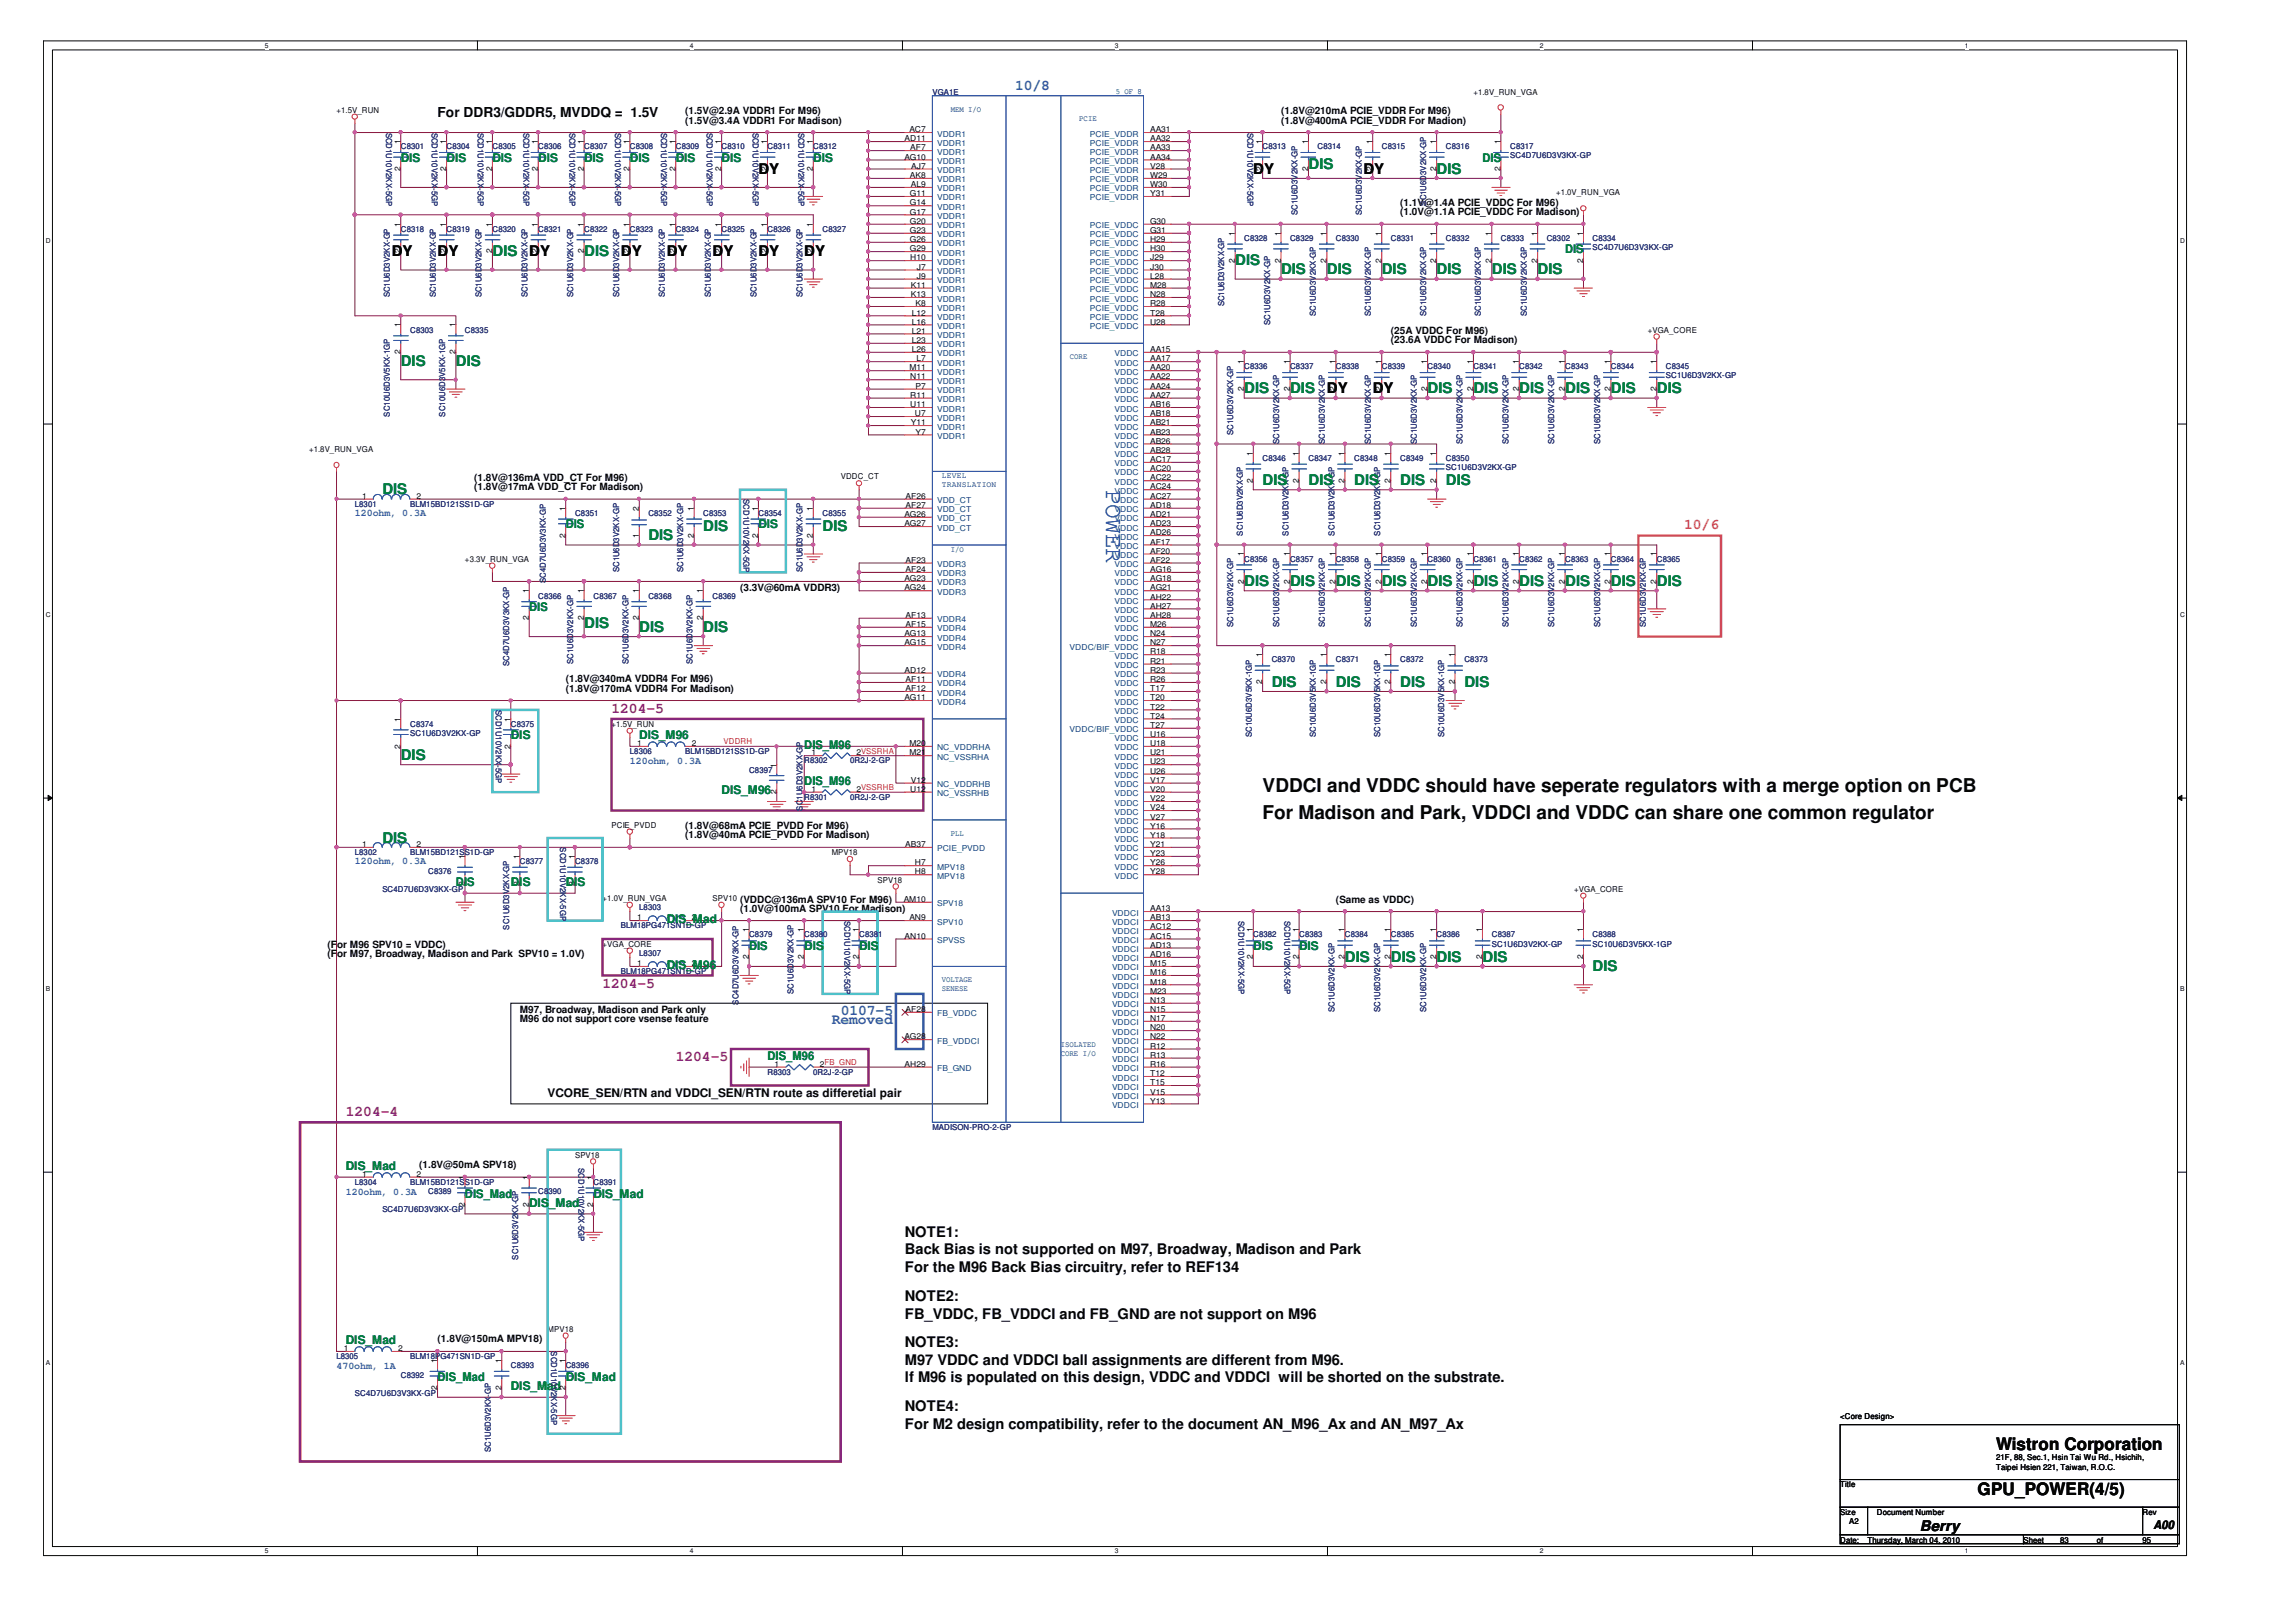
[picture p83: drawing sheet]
<svg xmlns="http://www.w3.org/2000/svg" width="297mm" height="210mm" viewBox="0 0 297 210" stroke-linecap="round" stroke-linejoin="round" font-family="sans-serif">
<defs><g id="words">
<text font-size="3.2" fill="#3457a6" x="143.1" y="63.4" transform="rotate(90 143.1 63.4)">POWER</text>
<g font-size="2.5" fill="#040503">
<text x="163.3" y="106">For Madison and Park, VDDCI and VDDC can share one common regulator</text>
<text x="163.3" y="102.5">VDDCI and VDDC should have seperate regulators with a merge option on PCB</text>
</g>
<g font-size="2.2" fill="#040503">
<text x="258.2" y="187.6">Wistron Corporation</text>
<text x="255.9" y="193.5">GPU_POWER(4/5)</text>
</g>
<g font-size="1.9" fill="#3457a6">
<text x="131.3" y="11.6">10/8</text>
<text x="108.8" y="131.4">0107-5</text>
<text x="107.6" y="132.6">Removed</text>
</g>
<g font-size="1.9" fill="#040503">
<text x="98.1" y="22.5">DY</text>
<text x="162.1" y="22.5">DY</text>
<text x="176.4" y="22.5">DY</text>
<text x="50.7" y="33.1">DY</text>
<text x="56.6" y="33.1">DY</text>
<text x="68.5" y="33.1">DY</text>
<text x="80.3" y="33.1">DY</text>
<text x="86.3" y="33.1">DY</text>
<text x="92.2" y="33.1">DY</text>
<text x="98.1" y="33.1">DY</text>
<text x="104" y="33.1">DY</text>
<text x="171.7" y="50.9">DY</text>
<text x="177.6" y="50.9">DY</text>
<text x="117.1" y="160">NOTE1:</text>
<text x="117.1" y="162.3">Back Bias is not supported on M97, Broadway, Madison and Park</text>
<text x="117.1" y="164.6">For the M96 Back Bias circuitry, refer to REF134</text>
<text x="117.1" y="168.4">NOTE2:</text>
<text x="117.1" y="170.7">FB_VDDC, FB_VDDCI and FB_GND are not support on M96</text>
<text x="117.1" y="174.3">NOTE3:</text>
<text x="117.1" y="176.6">M97 VDDC and VDDCI ball assignments are different from M96.</text>
<text x="117.1" y="178.9">If M96 is populated on this design, VDDC and VDDCI will be shorted on the substrate.</text>
<text x="117.1" y="182.6">NOTE4:</text>
<text x="117.1" y="184.9">For M2 design compatibility, refer to the document AN_M96_Ax and AN_M97_Ax</text>
<text x="248.4" y="198.1">Berry</text>
</g>
<g font-size="1.9" fill="#047e41">
<text x="169.3" y="21.9">DIS</text>
<text x="185.9" y="22.5">DIS</text>
<text x="63.7" y="33.1">DIS</text>
<text x="75.6" y="33.1">DIS</text>
<text x="159.8" y="34.3">DIS</text>
<text x="165.7" y="35.5">DIS</text>
<text x="171.7" y="35.5">DIS</text>
<text x="178.8" y="35.5">DIS</text>
<text x="185.9" y="35.5">DIS</text>
<text x="193" y="35.5">DIS</text>
<text x="198.9" y="35.5">DIS</text>
<text x="51.8" y="47.4">DIS</text>
<text x="59" y="47.4">DIS</text>
<text x="161" y="50.9">DIS</text>
<text x="166.9" y="50.9">DIS</text>
<text x="184.7" y="50.9">DIS</text>
<text x="190.6" y="50.9">DIS</text>
<text x="196.6" y="50.9">DIS</text>
<text x="202.5" y="50.9">DIS</text>
<text x="208.4" y="50.9">DIS</text>
<text x="214.3" y="50.9">DIS</text>
<text x="49.5" y="64">DIS</text>
<text x="163.3" y="62.8">DIS</text>
<text x="169.3" y="62.8">DIS</text>
<text x="175.2" y="62.8">DIS</text>
<text x="181.1" y="62.8">DIS</text>
<text x="187.1" y="62.8">DIS</text>
<text x="83.9" y="69.9">DIS</text>
<text x="91" y="68.7">DIS</text>
<text x="106.4" y="68.7">DIS</text>
<text x="161" y="75.8">DIS</text>
<text x="166.9" y="75.8">DIS</text>
<text x="172.8" y="75.8">DIS</text>
<text x="178.8" y="75.8">DIS</text>
<text x="184.7" y="75.8">DIS</text>
<text x="190.6" y="75.8">DIS</text>
<text x="196.6" y="75.8">DIS</text>
<text x="202.5" y="75.8">DIS</text>
<text x="208.4" y="75.8">DIS</text>
<text x="214.3" y="75.8">DIS</text>
<text x="75.6" y="81.3">DIS</text>
<text x="82.7" y="81.8">DIS</text>
<text x="91" y="81.8">DIS</text>
<text x="164.5" y="88.9">DIS</text>
<text x="172.8" y="88.9">DIS</text>
<text x="181.1" y="88.9">DIS</text>
<text x="189.5" y="88.9">DIS</text>
<text x="51.8" y="98.4">DIS</text>
<text x="49.5" y="109">DIS</text>
<text x="174" y="124.5">DIS</text>
<text x="179.9" y="124.5">DIS</text>
<text x="185.9" y="124.5">DIS</text>
<text x="191.8" y="124.5">DIS</text>
<text x="206" y="125.7">DIS</text>
</g>
<text font-size="1.9" fill="#f47e25" x="217.9" y="68.5">10/6</text>
<g font-size="1.9" fill="#87267d">
<text x="79.1" y="92.2">1204-5</text>
<text x="77.9" y="127.8">1204-5</text>
<text x="87.4" y="137.3">1204-5</text>
<text x="44.7" y="144.4">1204-4</text>
</g>
<text font-size="1.8" fill="#040503" x="56.6" y="15.2">For DDR3/GDDR5, MVDDQ = 1.5V</text>
<g font-size="1.5" fill="#047e41">
<text x="51.8" y="20.9">DIS</text>
<text x="57.8" y="20.9">DIS</text>
<text x="63.7" y="20.9">DIS</text>
<text x="69.6" y="20.9">DIS</text>
<text x="75.6" y="20.9">DIS</text>
<text x="81.5" y="20.9">DIS</text>
<text x="87.4" y="20.9">DIS</text>
<text x="93.4" y="20.9">DIS</text>
<text x="105.2" y="20.9">DIS</text>
<text x="191.8" y="20.9">DIS</text>
<text x="202.5" y="32.8">DIS</text>
<text x="73.2" y="68.4">DIS</text>
<text x="98.1" y="68.4">DIS</text>
<text x="68.5" y="79.1">DIS</text>
<text x="66.1" y="95.7">DIS</text>
<text x="82.7" y="95.7">DIS_M96</text>
<text x="104" y="96.9">DIS_M96</text>
<text x="104" y="101.6">DIS_M96</text>
<text x="93.4" y="102.8">DIS_M96</text>
<text x="59" y="114.7">DIS</text>
<text x="66.1" y="114.7">DIS</text>
<text x="73.2" y="114.7">DIS</text>
<text x="86.3" y="119.4">DIS_Mad</text>
<text x="86.3" y="125.3">DIS_M96</text>
<text x="96.9" y="123">DIS</text>
<text x="104" y="123">DIS</text>
<text x="111.1" y="123">DIS</text>
<text x="162.1" y="123">DIS</text>
<text x="168.1" y="123">DIS</text>
<text x="99.3" y="137.2">DIS_M96</text>
<text x="44.7" y="151.4">DIS_Mad</text>
<text x="60.2" y="155">DIS_Mad</text>
<text x="76.8" y="155">DIS_Mad</text>
<text x="68.5" y="156.2">DIS_Mad</text>
<text x="44.7" y="174">DIS_Mad</text>
<text x="56.6" y="178.7">DIS_Mad</text>
<text x="66.1" y="179.9">DIS_Mad</text>
<text x="73.2" y="178.7">DIS_Mad</text>
</g>
<g font-size="1.5" fill="#040503">
<text x="70.8" y="141.9">VCORE_SEN/RTN and VDDCI_SEN/RTN route as differetial pair</text>
<text x="278.6" y="197.8">A00</text>
</g>
<g font-size="1.3" fill="#040503">
<text x="88.6" y="14.8">(1.5V@2.9A VDDR1 For M96)</text>
<text x="88.6" y="16">(1.5V@3.4A VDDR1 For Madison)</text>
<text x="165.7" y="16">(1.8V@400mA PCIE_VDDR For Madion)</text>
<text x="165.7" y="14.8">(1.8V@210mA PCIE_VDDR For M96)</text>
<text x="181.1" y="27.8">(1.0V@1.1A PCIE_VDDC For Madison)</text>
<text x="181.1" y="26.6">(1.1V@1.4A PCIE_VDDC For M96)</text>
<text x="179.9" y="44.4">(23.6A VDDC For Madison)</text>
<text x="179.9" y="43.3">(25A VDDC For M96)</text>
<text x="61.3" y="63.4">(1.8V@17mA VDD_CT For Madison)</text>
<text x="61.3" y="62.2">(1.8V@136mA VDD_CT For M96)</text>
<text x="95.7" y="76.5">(3.3V@60mA VDDR3)</text>
<text x="73.2" y="88.3">(1.8V@340mA VDDR4 For M96)</text>
<text x="73.2" y="89.5">(1.8V@170mA VDDR4 For Madison)</text>
<text x="88.6" y="107.3">(1.8V@68mA PCIE_PVDD For M96)</text>
<text x="88.6" y="108.5">(1.8V@40mA PCIE_PVDD For Madison)</text>
<text x="95.7" y="118">(1.0V@100mA SPV10 For Madison)</text>
<text x="95.7" y="116.8">(VDDC@136mA SPV10 For M96)</text>
<text x="172.8" y="116.8">(Same as VDDC)</text>
<text x="42.4" y="122.7">(For M96 SPV10 = VDDC)</text>
<text x="42.4" y="123.9">(For M97, Broadway, Madison and Park SPV10 = 1.0V)</text>
<text x="67.3" y="131">M97, Broadway, Madison and Park only</text>
<text x="67.3" y="132.2">M96 do not support core vsense feature</text>
<text x="54.2" y="151.2">(1.8V@50mA SPV18)</text>
<text x="56.6" y="173.7">(1.8V@150mA MPV18)</text>
</g>
<g font-size="1.3" fill="#3457a6">
<text x="45.9" y="66.8">120ohm, 0.3A</text>
<text x="81.5" y="98.8">120ohm, 0.3A</text>
<text x="45.9" y="111.9">120ohm, 0.3A</text>
<text x="44.7" y="154.6">120ohm, 0.3A</text>
<text x="43.5" y="177.1">470ohm, 1A</text>
</g>
<g font-size="1" fill="#040503">
<text x="43.5" y="14.6">+1.5V_RUN</text>
<text x="117.6" y="17.1">AC7</text>
<text x="148.8" y="17.1">AA31</text>
<text x="190.6" y="12.2">+1.8V_RUN_VGA</text>
<text x="51.8" y="22.2" transform="rotate(-90 51.8 22.2)">2</text>
<text x="51.8" y="18.6" transform="rotate(-90 51.8 18.6)">1</text>
<text x="57.7" y="22.2" transform="rotate(-90 57.7 22.2)">2</text>
<text x="57.7" y="18.6" transform="rotate(-90 57.7 18.6)">1</text>
<text x="63.7" y="22.2" transform="rotate(-90 63.7 22.2)">2</text>
<text x="63.7" y="18.6" transform="rotate(-90 63.7 18.6)">1</text>
<text x="69.6" y="22.2" transform="rotate(-90 69.6 22.2)">2</text>
<text x="69.6" y="18.6" transform="rotate(-90 69.6 18.6)">1</text>
<text x="75.5" y="22.2" transform="rotate(-90 75.5 22.2)">2</text>
<text x="75.5" y="18.6" transform="rotate(-90 75.5 18.6)">1</text>
<text x="81.5" y="22.2" transform="rotate(-90 81.5 22.2)">2</text>
<text x="81.5" y="18.6" transform="rotate(-90 81.5 18.6)">1</text>
<text x="87.4" y="22.2" transform="rotate(-90 87.4 22.2)">2</text>
<text x="87.4" y="18.6" transform="rotate(-90 87.4 18.6)">1</text>
<text x="93.3" y="22.2" transform="rotate(-90 93.3 22.2)">2</text>
<text x="93.3" y="18.6" transform="rotate(-90 93.3 18.6)">1</text>
<text x="99.2" y="22.2" transform="rotate(-90 99.2 22.2)">2</text>
<text x="99.2" y="18.6" transform="rotate(-90 99.2 18.6)">1</text>
<text x="105.2" y="22.2" transform="rotate(-90 105.2 22.2)">2</text>
<text x="105.2" y="18.6" transform="rotate(-90 105.2 18.6)">1</text>
<text x="117" y="20.7">AG10</text>
<text x="117" y="18.3">AD11</text>
<text x="117.7" y="23">AK8</text>
<text x="117.8" y="19.5">AF7</text>
<text x="117.9" y="21.8">AJ7</text>
<text x="148.8" y="18.3">AA32</text>
<text x="148.8" y="19.5">AA33</text>
<text x="148.8" y="20.7">AA34</text>
<text x="148.8" y="21.8">V28</text>
<text x="148.8" y="23">W29</text>
<text x="163.3" y="22.2" transform="rotate(-90 163.3 22.2)">2</text>
<text x="163.3" y="18.6" transform="rotate(-90 163.3 18.6)">1</text>
<text x="169.2" y="22.2" transform="rotate(-90 169.2 22.2)">2</text>
<text x="169.2" y="18.6" transform="rotate(-90 169.2 18.6)">1</text>
<text x="177.5" y="22.2" transform="rotate(-90 177.5 22.2)">2</text>
<text x="177.5" y="18.6" transform="rotate(-90 177.5 18.6)">1</text>
<text x="185.8" y="22.2" transform="rotate(-90 185.8 22.2)">2</text>
<text x="185.8" y="18.6" transform="rotate(-90 185.8 18.6)">1</text>
<text x="194.1" y="22.2" transform="rotate(-90 194.1 22.2)">2</text>
<text x="194.1" y="18.6" transform="rotate(-90 194.1 18.6)">1</text>
<text x="51.8" y="29.3" transform="rotate(-90 51.8 29.3)">1</text>
<text x="57.7" y="29.3" transform="rotate(-90 57.7 29.3)">1</text>
<text x="63.7" y="29.3" transform="rotate(-90 63.7 29.3)">1</text>
<text x="69.6" y="29.3" transform="rotate(-90 69.6 29.3)">1</text>
<text x="75.5" y="29.3" transform="rotate(-90 75.5 29.3)">1</text>
<text x="81.5" y="29.3" transform="rotate(-90 81.5 29.3)">1</text>
<text x="87.4" y="29.3" transform="rotate(-90 87.4 29.3)">1</text>
<text x="93.3" y="29.3" transform="rotate(-90 93.3 29.3)">1</text>
<text x="99.2" y="29.3" transform="rotate(-90 99.2 29.3)">1</text>
<text x="105.2" y="29.3" transform="rotate(-90 105.2 29.3)">1</text>
<text x="117.7" y="27.8">G17</text>
<text x="117.7" y="29">G20</text>
<text x="117.7" y="25.4">G11</text>
<text x="117.7" y="26.6">G14</text>
<text x="117.8" y="24.2">AL9</text>
<text x="148.8" y="29">G30</text>
<text x="148.8" y="24.2">W30</text>
<text x="148.8" y="25.4">Y31</text>
<text x="201.3" y="25.3">+1.0V_RUN_VGA</text>
<text x="51.8" y="32.8" transform="rotate(-90 51.8 32.8)">2</text>
<text x="57.7" y="32.8" transform="rotate(-90 57.7 32.8)">2</text>
<text x="63.7" y="32.8" transform="rotate(-90 63.7 32.8)">2</text>
<text x="69.6" y="32.8" transform="rotate(-90 69.6 32.8)">2</text>
<text x="75.5" y="32.8" transform="rotate(-90 75.5 32.8)">2</text>
<text x="81.5" y="32.8" transform="rotate(-90 81.5 32.8)">2</text>
<text x="87.4" y="32.8" transform="rotate(-90 87.4 32.8)">2</text>
<text x="93.3" y="32.8" transform="rotate(-90 93.3 32.8)">2</text>
<text x="99.2" y="32.8" transform="rotate(-90 99.2 32.8)">2</text>
<text x="105.2" y="32.8" transform="rotate(-90 105.2 32.8)">2</text>
<text x="117.7" y="30.1">G23</text>
<text x="117.7" y="31.3">G26</text>
<text x="117.7" y="32.5">G29</text>
<text x="117.8" y="33.7">H10</text>
<text x="118.6" y="34.9">J7</text>
<text x="148.8" y="30.1">G31</text>
<text x="148.8" y="31.3">H29</text>
<text x="148.8" y="32.5">H30</text>
<text x="148.8" y="33.7">J29</text>
<text x="148.8" y="34.9">J30</text>
<text x="159.8" y="34" transform="rotate(-90 159.8 34)">2</text>
<text x="159.8" y="30.5" transform="rotate(-90 159.8 30.5)">1</text>
<text x="165.7" y="34" transform="rotate(-90 165.7 34)">2</text>
<text x="165.7" y="30.5" transform="rotate(-90 165.7 30.5)">1</text>
<text x="171.6" y="34" transform="rotate(-90 171.6 34)">2</text>
<text x="171.6" y="30.5" transform="rotate(-90 171.6 30.5)">1</text>
<text x="178.7" y="34" transform="rotate(-90 178.7 34)">2</text>
<text x="178.7" y="30.5" transform="rotate(-90 178.7 30.5)">1</text>
<text x="185.8" y="34" transform="rotate(-90 185.8 34)">2</text>
<text x="185.8" y="30.5" transform="rotate(-90 185.8 30.5)">1</text>
<text x="193" y="34" transform="rotate(-90 193 34)">2</text>
<text x="193" y="30.5" transform="rotate(-90 193 30.5)">1</text>
<text x="198.9" y="34" transform="rotate(-90 198.9 34)">2</text>
<text x="198.9" y="30.5" transform="rotate(-90 198.9 30.5)">1</text>
<text x="204.8" y="34" transform="rotate(-90 204.8 34)">2</text>
<text x="204.8" y="30.5" transform="rotate(-90 204.8 30.5)">1</text>
<text x="117.8" y="37.2">K11</text>
<text x="117.8" y="38.5">K13</text>
<text x="118" y="40.8">L12</text>
<text x="118.5" y="39.6">K8</text>
<text x="118.6" y="36.1">J9</text>
<text x="148.8" y="39.6">R28</text>
<text x="148.8" y="40.8">T28</text>
<text x="148.8" y="36.1">L28</text>
<text x="148.8" y="37.2">M28</text>
<text x="148.8" y="38.5">N28</text>
<text x="51.8" y="45.9" transform="rotate(-90 51.8 45.9)">2</text>
<text x="51.8" y="42.4" transform="rotate(-90 51.8 42.4)">1</text>
<text x="58.9" y="45.9" transform="rotate(-90 58.9 45.9)">2</text>
<text x="58.9" y="42.4" transform="rotate(-90 58.9 42.4)">1</text>
<text x="117.6" y="47.9">M11</text>
<text x="118" y="42">L16</text>
<text x="118" y="43.2">L21</text>
<text x="118" y="44.4">L23</text>
<text x="118" y="45.6">L26</text>
<text x="118.6" y="46.8">L7</text>
<text x="148.8" y="42">U28</text>
<text x="148.8" y="45.6">AA15</text>
<text x="148.8" y="46.8">AA17</text>
<text x="148.8" y="47.9">AA20</text>
<text x="160.9" y="47.1" transform="rotate(-90 160.9 47.1)">1</text>
<text x="166.9" y="47.1" transform="rotate(-90 166.9 47.1)">1</text>
<text x="172.8" y="47.1" transform="rotate(-90 172.8 47.1)">1</text>
<text x="178.7" y="47.1" transform="rotate(-90 178.7 47.1)">1</text>
<text x="184.6" y="47.1" transform="rotate(-90 184.6 47.1)">1</text>
<text x="190.6" y="47.1" transform="rotate(-90 190.6 47.1)">1</text>
<text x="196.5" y="47.1" transform="rotate(-90 196.5 47.1)">1</text>
<text x="202.4" y="47.1" transform="rotate(-90 202.4 47.1)">1</text>
<text x="208.4" y="47.1" transform="rotate(-90 208.4 47.1)">1</text>
<text x="213.2" y="43.1">+VGA_CORE</text>
<text x="214.3" y="47.1" transform="rotate(-90 214.3 47.1)">1</text>
<text x="117.8" y="49.1">N11</text>
<text x="117.8" y="51.5">R11</text>
<text x="117.8" y="52.7">U11</text>
<text x="118.4" y="53.9">U7</text>
<text x="118.5" y="50.3">P7</text>
<text x="148.8" y="49.1">AA22</text>
<text x="148.8" y="50.3">AA24</text>
<text x="148.8" y="51.5">AA27</text>
<text x="148.8" y="52.7">AB16</text>
<text x="148.8" y="53.9">AB18</text>
<text x="160.9" y="50.6" transform="rotate(-90 160.9 50.6)">2</text>
<text x="166.9" y="50.6" transform="rotate(-90 166.9 50.6)">2</text>
<text x="172.8" y="50.6" transform="rotate(-90 172.8 50.6)">2</text>
<text x="178.7" y="50.6" transform="rotate(-90 178.7 50.6)">2</text>
<text x="184.6" y="50.6" transform="rotate(-90 184.6 50.6)">2</text>
<text x="190.6" y="50.6" transform="rotate(-90 190.6 50.6)">2</text>
<text x="196.5" y="50.6" transform="rotate(-90 196.5 50.6)">2</text>
<text x="202.4" y="50.6" transform="rotate(-90 202.4 50.6)">2</text>
<text x="208.4" y="50.6" transform="rotate(-90 208.4 50.6)">2</text>
<text x="214.3" y="50.6" transform="rotate(-90 214.3 50.6)">2</text>
<text x="40" y="58.5">+1.8V_RUN_VGA</text>
<text x="117.8" y="55">Y11</text>
<text x="118.5" y="56.2">Y7</text>
<text x="148.8" y="55">AB21</text>
<text x="148.8" y="56.2">AB23</text>
<text x="148.8" y="57.4">AB26</text>
<text x="148.8" y="58.6">AB28</text>
<text x="148.8" y="59.8">AC17</text>
<text x="162.1" y="59" transform="rotate(-90 162.1 59)">1</text>
<text x="168" y="59" transform="rotate(-90 168 59)">1</text>
<text x="174" y="59" transform="rotate(-90 174 59)">1</text>
<text x="179.9" y="59" transform="rotate(-90 179.9 59)">1</text>
<text x="185.8" y="59" transform="rotate(-90 185.8 59)">1</text>
<text x="46.8" y="64.6">1</text>
<text x="53.9" y="64.6">2</text>
<text x="108.8" y="62">VDDC_CT</text>
<text x="117.2" y="64.6">AF26</text>
<text x="117.2" y="65.7">AF27</text>
<text x="148.8" y="61">AC20</text>
<text x="148.8" y="62.2">AC22</text>
<text x="148.8" y="63.3">AC24</text>
<text x="148.8" y="64.6">AC27</text>
<text x="148.8" y="65.7">AD18</text>
<text x="162.1" y="62.5" transform="rotate(-90 162.1 62.5)">2</text>
<text x="168" y="62.5" transform="rotate(-90 168 62.5)">2</text>
<text x="174" y="62.5" transform="rotate(-90 174 62.5)">2</text>
<text x="179.9" y="62.5" transform="rotate(-90 179.9 62.5)">2</text>
<text x="185.8" y="62.5" transform="rotate(-90 185.8 62.5)">2</text>
<text x="73.1" y="69.6" transform="rotate(-90 73.1 69.6)">2</text>
<text x="73.1" y="66.1" transform="rotate(-90 73.1 66.1)">1</text>
<text x="82.7" y="69.6" transform="rotate(-90 82.7 69.6)">1</text>
<text x="82.7" y="66.1" transform="rotate(-90 82.7 66.1)">2</text>
<text x="89.8" y="69.6" transform="rotate(-90 89.8 69.6)">2</text>
<text x="89.8" y="66.1" transform="rotate(-90 89.8 66.1)">1</text>
<text x="98.1" y="69.6" transform="rotate(-90 98.1 69.6)">2</text>
<text x="98.1" y="66.1" transform="rotate(-90 98.1 66.1)">1</text>
<text x="105.2" y="69.6" transform="rotate(-90 105.2 69.6)">2</text>
<text x="105.2" y="66.1" transform="rotate(-90 105.2 66.1)">1</text>
<text x="117" y="66.9">AG26</text>
<text x="117" y="68.1">AG27</text>
<text x="148.8" y="66.9">AD21</text>
<text x="148.8" y="68.1">AD23</text>
<text x="148.8" y="69.3">AD26</text>
<text x="148.8" y="70.5">AF17</text>
<text x="148.8" y="71.7">AF20</text>
<text x="60.2" y="72.7">+3.3V_RUN_VGA</text>
<text x="68.4" y="76.8" transform="rotate(-90 68.4 76.8)">1</text>
<text x="75.5" y="76.8" transform="rotate(-90 75.5 76.8)">1</text>
<text x="82.7" y="76.8" transform="rotate(-90 82.7 76.8)">1</text>
<text x="90.9" y="76.8" transform="rotate(-90 90.9 76.8)">1</text>
<text x="117" y="75.2">AG23</text>
<text x="117" y="76.4">AG24</text>
<text x="117.2" y="72.8">AF23</text>
<text x="117.2" y="74">AF24</text>
<text x="148.8" y="72.8">AF22</text>
<text x="148.8" y="74">AG16</text>
<text x="148.8" y="75.2">AG18</text>
<text x="148.8" y="76.4">AG21</text>
<text x="148.8" y="77.6">AH22</text>
<text x="160.9" y="75.5" transform="rotate(-90 160.9 75.5)">2</text>
<text x="160.9" y="72" transform="rotate(-90 160.9 72)">1</text>
<text x="166.9" y="75.5" transform="rotate(-90 166.9 75.5)">2</text>
<text x="166.9" y="72" transform="rotate(-90 166.9 72)">1</text>
<text x="172.8" y="75.5" transform="rotate(-90 172.8 75.5)">2</text>
<text x="172.8" y="72" transform="rotate(-90 172.8 72)">1</text>
<text x="178.7" y="75.5" transform="rotate(-90 178.7 75.5)">2</text>
<text x="178.7" y="72" transform="rotate(-90 178.7 72)">1</text>
<text x="184.6" y="75.5" transform="rotate(-90 184.6 75.5)">2</text>
<text x="184.6" y="72" transform="rotate(-90 184.6 72)">1</text>
<text x="190.6" y="75.5" transform="rotate(-90 190.6 75.5)">2</text>
<text x="190.6" y="72" transform="rotate(-90 190.6 72)">1</text>
<text x="196.5" y="75.5" transform="rotate(-90 196.5 75.5)">2</text>
<text x="196.5" y="72" transform="rotate(-90 196.5 72)">1</text>
<text x="202.4" y="75.5" transform="rotate(-90 202.4 75.5)">2</text>
<text x="202.4" y="72" transform="rotate(-90 202.4 72)">1</text>
<text x="208.4" y="75.5" transform="rotate(-90 208.4 75.5)">2</text>
<text x="208.4" y="72" transform="rotate(-90 208.4 72)">1</text>
<text x="214.3" y="75.5" transform="rotate(-90 214.3 75.5)">2</text>
<text x="214.3" y="72" transform="rotate(-90 214.3 72)">1</text>
<text x="68.4" y="80.2" transform="rotate(-90 68.4 80.2)">2</text>
<text x="75.5" y="80.2" transform="rotate(-90 75.5 80.2)">2</text>
<text x="82.7" y="80.2" transform="rotate(-90 82.7 80.2)">2</text>
<text x="90.9" y="80.2" transform="rotate(-90 90.9 80.2)">2</text>
<text x="117" y="82.3">AG13</text>
<text x="117" y="83.5">AG15</text>
<text x="117.2" y="80">AF13</text>
<text x="117.2" y="81.1">AF15</text>
<text x="148.8" y="83.5">N27</text>
<text x="148.8" y="81.1">M26</text>
<text x="148.8" y="82.3">N24</text>
<text x="148.8" y="78.8">AH27</text>
<text x="148.8" y="80">AH28</text>
<text x="117" y="87.1">AD12</text>
<text x="117.2" y="88.3">AF11</text>
<text x="117.2" y="89.4">AF12</text>
<text x="148.8" y="84.7">R18</text>
<text x="148.8" y="85.9">R21</text>
<text x="148.8" y="87.1">R23</text>
<text x="148.8" y="88.3">R26</text>
<text x="148.8" y="89.4">T17</text>
<text x="163.3" y="88.6" transform="rotate(-90 163.3 88.6)">2</text>
<text x="163.3" y="85.1" transform="rotate(-90 163.3 85.1)">1</text>
<text x="171.6" y="88.6" transform="rotate(-90 171.6 88.6)">2</text>
<text x="171.6" y="85.1" transform="rotate(-90 171.6 85.1)">1</text>
<text x="179.9" y="88.6" transform="rotate(-90 179.9 88.6)">2</text>
<text x="179.9" y="85.1" transform="rotate(-90 179.9 85.1)">1</text>
<text x="188.2" y="88.6" transform="rotate(-90 188.2 88.6)">2</text>
<text x="188.2" y="85.1" transform="rotate(-90 188.2 85.1)">1</text>
<text x="51.8" y="93.4" transform="rotate(-90 51.8 93.4)">1</text>
<text x="66" y="93.4" transform="rotate(-90 66 93.4)">1</text>
<text x="79.1" y="94">+1.5V_RUN</text>
<text x="117" y="90.6">AG11</text>
<text x="148.8" y="94.2">T27</text>
<text x="148.8" y="90.6">T20</text>
<text x="148.8" y="91.8">T22</text>
<text x="148.8" y="93">T24</text>
<text x="148.8" y="95.4">U16</text>
<text x="51.8" y="96.9" transform="rotate(-90 51.8 96.9)">2</text>
<text x="66" y="96.9" transform="rotate(-90 66 96.9)">2</text>
<text x="82.4" y="96.5">1</text>
<text x="89.5" y="96.5">2</text>
<text x="100.5" y="99.3" transform="rotate(-90 100.5 99.3)">1</text>
<text x="105" y="97.8">1</text>
<text x="110.8" y="97.8">2VSSRHA</text>
<text x="117.6" y="96.5">M20</text>
<text x="117.6" y="97.8">M21</text>
<text x="117.8" y="101.3">V12</text>
<text x="148.8" y="96.5">U18</text>
<text x="148.8" y="97.8">U21</text>
<text x="148.8" y="98.9">U23</text>
<text x="148.8" y="100.1">U26</text>
<text x="148.8" y="101.3">V17</text>
<text x="79.1" y="107.1">PCIE_PVDD</text>
<text x="100.5" y="102.8" transform="rotate(-90 100.5 102.8)">2</text>
<text x="105" y="102.5">1</text>
<text x="110.8" y="102.5">2VSSRHB</text>
<text x="117.8" y="102.5">U12</text>
<text x="148.8" y="102.5">V20</text>
<text x="148.8" y="103.7">V22</text>
<text x="148.8" y="104.9">V24</text>
<text x="148.8" y="106.1">V27</text>
<text x="148.8" y="107.2">Y16</text>
<text x="46.8" y="109.6">1</text>
<text x="53.9" y="109.6">2</text>
<text x="60.1" y="111.2" transform="rotate(-90 60.1 111.2)">1</text>
<text x="67.2" y="111.2" transform="rotate(-90 67.2 111.2)">1</text>
<text x="74.4" y="111.2" transform="rotate(-90 74.4 111.2)">1</text>
<text x="107.6" y="110.7">MPV18</text>
<text x="117.1" y="109.6">AB37</text>
<text x="118.4" y="112">H7</text>
<text x="118.4" y="113.2">H8</text>
<text x="148.8" y="108.4">Y18</text>
<text x="148.8" y="109.6">Y21</text>
<text x="148.8" y="110.8">Y23</text>
<text x="148.8" y="112">Y26</text>
<text x="148.8" y="113.2">Y28</text>
<text x="60.1" y="114.7" transform="rotate(-90 60.1 114.7)">2</text>
<text x="67.2" y="114.7" transform="rotate(-90 67.2 114.7)">2</text>
<text x="74.4" y="114.7" transform="rotate(-90 74.4 114.7)">2</text>
<text x="77.9" y="116.6">+1.0V_RUN_VGA</text>
<text x="82.4" y="119.1">1</text>
<text x="89.5" y="119.1">2</text>
<text x="92.2" y="116.6">SPV10</text>
<text x="113.5" y="114.2">SPV18</text>
<text x="116.9" y="116.7">AM10</text>
<text x="117.6" y="119.1">AN9</text>
<text x="148.8" y="119.1">AB13</text>
<text x="148.8" y="117.9">AA13</text>
<text x="203.7" y="115.4">+VGA_CORE</text>
<text x="77.9" y="122.5">+VGA_CORE</text>
<text x="82.4" y="125">1</text>
<text x="89.5" y="125">2</text>
<text x="96.9" y="124.1" transform="rotate(-90 96.9 124.1)">2</text>
<text x="96.9" y="120.7" transform="rotate(-90 96.9 120.7)">1</text>
<text x="104" y="124.1" transform="rotate(-90 104 124.1)">2</text>
<text x="104" y="120.7" transform="rotate(-90 104 120.7)">1</text>
<text x="111.1" y="124.1" transform="rotate(-90 111.1 124.1)">2</text>
<text x="111.1" y="120.7" transform="rotate(-90 111.1 120.7)">1</text>
<text x="117" y="121.5">AN10</text>
<text x="148.8" y="120.3">AC12</text>
<text x="148.8" y="121.5">AC15</text>
<text x="148.8" y="122.6">AD13</text>
<text x="148.8" y="123.9">AD16</text>
<text x="148.8" y="125">M15</text>
<text x="162.1" y="124.1" transform="rotate(-90 162.1 124.1)">2</text>
<text x="162.1" y="120.7" transform="rotate(-90 162.1 120.7)">1</text>
<text x="168" y="124.1" transform="rotate(-90 168 124.1)">2</text>
<text x="168" y="120.7" transform="rotate(-90 168 120.7)">1</text>
<text x="174" y="124.1" transform="rotate(-90 174 124.1)">2</text>
<text x="174" y="120.7" transform="rotate(-90 174 120.7)">1</text>
<text x="179.9" y="124.1" transform="rotate(-90 179.9 124.1)">2</text>
<text x="179.9" y="120.7" transform="rotate(-90 179.9 120.7)">1</text>
<text x="185.8" y="124.1" transform="rotate(-90 185.8 124.1)">2</text>
<text x="185.8" y="120.7" transform="rotate(-90 185.8 120.7)">1</text>
<text x="191.7" y="124.1" transform="rotate(-90 191.7 124.1)">2</text>
<text x="191.7" y="120.7" transform="rotate(-90 191.7 120.7)">1</text>
<text x="204.8" y="124.1" transform="rotate(-90 204.8 124.1)">2</text>
<text x="204.8" y="120.7" transform="rotate(-90 204.8 120.7)">1</text>
<text x="117.2" y="131">AF28</text>
<text x="148.8" y="126.2">M16</text>
<text x="148.8" y="127.4">M18</text>
<text x="148.8" y="128.6">M23</text>
<text x="148.8" y="131">N15</text>
<text x="148.8" y="129.8">N13</text>
<text x="117" y="134.5">AG28</text>
<text x="148.8" y="132.1">N17</text>
<text x="148.8" y="133.3">N20</text>
<text x="148.8" y="134.5">N22</text>
<text x="148.8" y="136.9">R13</text>
<text x="148.8" y="135.7">R12</text>
<text x="100.2" y="138.1">1</text>
<text x="106.1" y="138.1">2FB_GND</text>
<text x="117" y="138.1">AH29</text>
<text x="148.8" y="138.1">R16</text>
<text x="148.8" y="140.4">T15</text>
<text x="148.8" y="141.6">V15</text>
<text x="148.8" y="139.3">T12</text>
<text x="148.8" y="142.8">Y13</text>
<text x="74.4" y="149.8">SPV18</text>
<text x="46.8" y="152.3">1</text>
<text x="53.9" y="152.3">2</text>
<text x="60.1" y="152.7" transform="rotate(-90 60.1 152.7)">1</text>
<text x="68.4" y="152.7" transform="rotate(-90 68.4 152.7)">1</text>
<text x="76.7" y="152.7" transform="rotate(-90 76.7 152.7)">1</text>
<text x="60.1" y="156.2" transform="rotate(-90 60.1 156.2)">2</text>
<text x="68.4" y="156.2" transform="rotate(-90 68.4 156.2)">2</text>
<text x="76.7" y="156.2" transform="rotate(-90 76.7 156.2)">2</text>
<text x="70.8" y="172.3">MPV18</text>
<text x="44.5" y="174.8">1</text>
<text x="51.5" y="174.8">2</text>
<text x="56.6" y="179.9" transform="rotate(-90 56.6 179.9)">2</text>
<text x="56.6" y="176.4" transform="rotate(-90 56.6 176.4)">1</text>
<text x="64.9" y="179.9" transform="rotate(-90 64.9 179.9)">2</text>
<text x="64.9" y="176.4" transform="rotate(-90 64.9 176.4)">1</text>
<text x="73.1" y="179.9" transform="rotate(-90 73.1 179.9)">2</text>
<text x="73.1" y="176.4" transform="rotate(-90 73.1 176.4)">1</text>
<text x="238.1" y="183.6">&lt;Core Design&gt;</text>
<text x="258.2" y="188.9">21F, 88, Sec.1, Hsin Tai Wu Rd., Hsichih,</text>
<text x="258.2" y="190.2">Taipei Hsien 221, Taiwan, R.O.C.</text>
<text x="238.1" y="192.5">Title</text>
<text x="238.1" y="196.1">Size</text>
<text x="239.2" y="197.2">A2</text>
<text x="242.8" y="196.1">Document Number</text>
<text x="277.2" y="196.1">Rev</text>
<text x="238.1" y="199.6">Date:</text>
<text x="241.6" y="199.6">Thursday, March 04, 2010</text>
<text x="261.8" y="199.6">Sheet</text>
<text x="266.5" y="199.6">83</text>
<text x="271.3" y="199.6">of</text>
<text x="277.2" y="199.6">95</text>
</g>
<g font-size="1" fill="#252c73">
<text x="50" y="17.2" transform="rotate(90 50 17.2)">SCD1U10V2KX-5GP</text>
<text x="55.9" y="17.2" transform="rotate(90 55.9 17.2)">SCD1U10V2KX-5GP</text>
<text x="61.8" y="17.2" transform="rotate(90 61.8 17.2)">SCD1U10V2KX-5GP</text>
<text x="67.7" y="17.2" transform="rotate(90 67.7 17.2)">SCD1U10V2KX-5GP</text>
<text x="73.7" y="17.2" transform="rotate(90 73.7 17.2)">SCD1U10V2KX-5GP</text>
<text x="79.6" y="17.2" transform="rotate(90 79.6 17.2)">SCD1U10V2KX-5GP</text>
<text x="85.5" y="17.2" transform="rotate(90 85.5 17.2)">SCD1U10V2KX-5GP</text>
<text x="91.5" y="17.2" transform="rotate(90 91.5 17.2)">SCD1U10V2KX-5GP</text>
<text x="97.4" y="17.2" transform="rotate(90 97.4 17.2)">SCD1U10V2KX-5GP</text>
<text x="103.3" y="17.2" transform="rotate(90 103.3 17.2)">SCD1U10V2KX-5GP</text>
<text x="120.6" y="12.2">VGA1E</text>
<text x="161.4" y="17.2" transform="rotate(90 161.4 17.2)">SCD1U10V2KX-5GP</text>
<text x="51.8" y="19.3">C8301</text>
<text x="57.8" y="19.3">C8304</text>
<text x="63.7" y="19.3">C8305</text>
<text x="69.6" y="19.3">C8306</text>
<text x="75.6" y="19.3">C8307</text>
<text x="81.5" y="19.3">C8308</text>
<text x="87.4" y="19.3">C8309</text>
<text x="93.4" y="19.3">C8310</text>
<text x="99.3" y="19.3">C8311</text>
<text x="105.2" y="19.3">C8312</text>
<text x="163.3" y="19.3">C8313</text>
<text x="170.4" y="19.3">C8314</text>
<text x="178.8" y="19.3">C8315</text>
<text x="187.1" y="19.3">C8316</text>
<text x="195.4" y="19.3">C8317</text>
<text x="195.4" y="20.5">SC4D7U6D3V3KX-GP</text>
<text x="167.9" y="27.8" transform="rotate(-90 167.9 27.8)">SC1U6D3V2KX-GP</text>
<text x="176.2" y="27.8" transform="rotate(-90 176.2 27.8)">SC1U6D3V2KX-GP</text>
<text x="184.5" y="26.6" transform="rotate(-90 184.5 26.6)">SC1U6D3V2KX-GP</text>
<text x="51.8" y="30">C8318</text>
<text x="57.8" y="30">C8319</text>
<text x="63.7" y="30">C8320</text>
<text x="69.6" y="30">C8321</text>
<text x="75.6" y="30">C8322</text>
<text x="81.5" y="30">C8323</text>
<text x="87.4" y="30">C8324</text>
<text x="93.4" y="30">C8325</text>
<text x="99.3" y="30">C8326</text>
<text x="106.4" y="30">C8327</text>
<text x="161" y="31.2">C8328</text>
<text x="166.9" y="31.2">C8329</text>
<text x="172.8" y="31.2">C8330</text>
<text x="179.9" y="31.2">C8331</text>
<text x="187.1" y="31.2">C8332</text>
<text x="194.2" y="31.2">C8333</text>
<text x="200.1" y="31.2">C8302</text>
<text x="206" y="31.2">C8334</text>
<text x="206" y="32.4">SC4D7U6D3V3KX-GP</text>
<text x="50.4" y="38.5" transform="rotate(-90 50.4 38.5)">SC1U6D3V2KX-GP</text>
<text x="56.4" y="38.5" transform="rotate(-90 56.4 38.5)">SC1U6D3V2KX-GP</text>
<text x="62.3" y="38.5" transform="rotate(-90 62.3 38.5)">SC1U6D3V2KX-GP</text>
<text x="68.2" y="38.5" transform="rotate(-90 68.2 38.5)">SC1U6D3V2KX-GP</text>
<text x="74.2" y="38.5" transform="rotate(-90 74.2 38.5)">SC1U6D3V2KX-GP</text>
<text x="80.1" y="38.5" transform="rotate(-90 80.1 38.5)">SC1U6D3V2KX-GP</text>
<text x="86" y="38.5" transform="rotate(-90 86 38.5)">SC1U6D3V2KX-GP</text>
<text x="91.9" y="38.5" transform="rotate(-90 91.9 38.5)">SC1U6D3V2KX-GP</text>
<text x="97.9" y="38.5" transform="rotate(-90 97.9 38.5)">SC1U6D3V2KX-GP</text>
<text x="103.8" y="38.5" transform="rotate(-90 103.8 38.5)">SC1U6D3V2KX-GP</text>
<text x="158.4" y="39.7" transform="rotate(-90 158.4 39.7)">SC1U6D3V2KX-GP</text>
<text x="170.2" y="40.9" transform="rotate(-90 170.2 40.9)">SC1U6D3V2KX-GP</text>
<text x="177.3" y="40.9" transform="rotate(-90 177.3 40.9)">SC1U6D3V2KX-GP</text>
<text x="184.5" y="40.9" transform="rotate(-90 184.5 40.9)">SC1U6D3V2KX-GP</text>
<text x="191.6" y="40.9" transform="rotate(-90 191.6 40.9)">SC1U6D3V2KX-GP</text>
<text x="197.5" y="40.9" transform="rotate(-90 197.5 40.9)">SC1U6D3V2KX-GP</text>
<text x="53.1" y="43.1">C8303</text>
<text x="60.2" y="43.1">C8335</text>
<text x="161" y="47.8">C8336</text>
<text x="164.3" y="42" transform="rotate(-90 164.3 42)">SC1U6D3V2KX-GP</text>
<text x="166.9" y="47.8">C8337</text>
<text x="172.8" y="47.8">C8338</text>
<text x="178.8" y="47.8">C8339</text>
<text x="184.7" y="47.8">C8340</text>
<text x="190.6" y="47.8">C8341</text>
<text x="196.6" y="47.8">C8342</text>
<text x="202.5" y="47.8">C8343</text>
<text x="208.4" y="47.8">C8344</text>
<text x="215.5" y="47.8">C8345</text>
<text x="50.4" y="53.9" transform="rotate(-90 50.4 53.9)">SC10U6D3V5KX-1GP</text>
<text x="57.6" y="53.9" transform="rotate(-90 57.6 53.9)">SC10U6D3V5KX-1GP</text>
<text x="215.5" y="49">SC1U6D3V2KX-GP</text>
<text x="159.6" y="56.3" transform="rotate(-90 159.6 56.3)">SC1U6D3V2KX-GP</text>
<text x="163.3" y="59.7">C8346</text>
<text x="165.5" y="57.5" transform="rotate(-90 165.5 57.5)">SC1U6D3V2KX-GP</text>
<text x="169.3" y="59.7">C8347</text>
<text x="171.4" y="57.5" transform="rotate(-90 171.4 57.5)">SC1U6D3V2KX-GP</text>
<text x="175.2" y="59.7">C8348</text>
<text x="177.3" y="57.5" transform="rotate(-90 177.3 57.5)">SC1U6D3V2KX-GP</text>
<text x="181.1" y="59.7">C8349</text>
<text x="183.3" y="57.5" transform="rotate(-90 183.3 57.5)">SC1U6D3V2KX-GP</text>
<text x="187.1" y="59.7">C8350</text>
<text x="189.2" y="57.5" transform="rotate(-90 189.2 57.5)">SC1U6D3V2KX-GP</text>
<text x="195.1" y="57.5" transform="rotate(-90 195.1 57.5)">SC1U6D3V2KX-GP</text>
<text x="201.1" y="57.5" transform="rotate(-90 201.1 57.5)">SC1U6D3V2KX-GP</text>
<text x="207" y="57.5" transform="rotate(-90 207 57.5)">SC1U6D3V2KX-GP</text>
<text x="45.9" y="65.6">L8301</text>
<text x="53.1" y="65.6">BLM15BD121SS1D-GP</text>
<text x="96.2" y="64.6" transform="rotate(90 96.2 64.6)">SCD1U10V2KX-5GP</text>
<text x="187.1" y="60.8">SC1U6D3V2KX-GP</text>
<text x="74.4" y="66.8">C8351</text>
<text x="83.9" y="66.8">C8352</text>
<text x="91" y="66.8">C8353</text>
<text x="98.1" y="66.8">C8354</text>
<text x="106.4" y="66.8">C8355</text>
<text x="160.8" y="69.3" transform="rotate(-90 160.8 69.3)">SC1U6D3V2KX-GP</text>
<text x="166.7" y="69.3" transform="rotate(-90 166.7 69.3)">SC1U6D3V2KX-GP</text>
<text x="172.6" y="69.3" transform="rotate(-90 172.6 69.3)">SC1U6D3V2KX-GP</text>
<text x="178.6" y="69.3" transform="rotate(-90 178.6 69.3)">SC1U6D3V2KX-GP</text>
<text x="69.6" y="77.5">C8366</text>
<text x="70.6" y="75.5" transform="rotate(-90 70.6 75.5)">SC4D7U6D3V3KX-GP</text>
<text x="76.8" y="77.5">C8367</text>
<text x="80.1" y="74.1" transform="rotate(-90 80.1 74.1)">SC1U6D3V2KX-GP</text>
<text x="83.9" y="77.5">C8368</text>
<text x="88.4" y="74.1" transform="rotate(-90 88.4 74.1)">SC1U6D3V2KX-GP</text>
<text x="92.2" y="77.5">C8369</text>
<text x="103.8" y="74.1" transform="rotate(-90 103.8 74.1)">SC1U6D3V2KX-GP</text>
<text x="161" y="72.7">C8356</text>
<text x="166.9" y="72.7">C8357</text>
<text x="172.8" y="72.7">C8358</text>
<text x="178.8" y="72.7">C8359</text>
<text x="184.7" y="72.7">C8360</text>
<text x="190.6" y="72.7">C8361</text>
<text x="196.6" y="72.7">C8362</text>
<text x="202.5" y="72.7">C8363</text>
<text x="208.4" y="72.7">C8364</text>
<text x="214.3" y="72.7">C8365</text>
<text x="159.6" y="81.2" transform="rotate(-90 159.6 81.2)">SC1U6D3V2KX-GP</text>
<text x="165.5" y="81.2" transform="rotate(-90 165.5 81.2)">SC1U6D3V2KX-GP</text>
<text x="171.4" y="81.2" transform="rotate(-90 171.4 81.2)">SC1U6D3V2KX-GP</text>
<text x="177.3" y="81.2" transform="rotate(-90 177.3 81.2)">SC1U6D3V2KX-GP</text>
<text x="183.3" y="81.2" transform="rotate(-90 183.3 81.2)">SC1U6D3V2KX-GP</text>
<text x="189.2" y="81.2" transform="rotate(-90 189.2 81.2)">SC1U6D3V2KX-GP</text>
<text x="195.1" y="81.2" transform="rotate(-90 195.1 81.2)">SC1U6D3V2KX-GP</text>
<text x="201.1" y="81.2" transform="rotate(-90 201.1 81.2)">SC1U6D3V2KX-GP</text>
<text x="207" y="81.2" transform="rotate(-90 207 81.2)">SC1U6D3V2KX-GP</text>
<text x="212.9" y="81.2" transform="rotate(-90 212.9 81.2)">SC1U6D3V2KX-GP</text>
<text x="65.9" y="86.2" transform="rotate(-90 65.9 86.2)">SC4D7U6D3V3KX-GP</text>
<text x="74.2" y="85.9" transform="rotate(-90 74.2 85.9)">SC1U6D3V2KX-GP</text>
<text x="81.3" y="85.9" transform="rotate(-90 81.3 85.9)">SC1U6D3V2KX-GP</text>
<text x="89.6" y="85.9" transform="rotate(-90 89.6 85.9)">SC1U6D3V2KX-GP</text>
<text x="164.5" y="85.7">C8370</text>
<text x="172.8" y="85.7">C8371</text>
<text x="181.1" y="85.7">C8372</text>
<text x="189.5" y="85.7">C8373</text>
<text x="53.1" y="94">C8374</text>
<text x="53.1" y="95.3">SC1U6D3V2KX-GP</text>
<text x="64.2" y="91.9" transform="rotate(90 64.2 91.9)">SCD1U10V2KX-5GP</text>
<text x="66.1" y="94">C8375</text>
<text x="161.9" y="95.4" transform="rotate(-90 161.9 95.4)">SC10U6D3V5KX-1GP</text>
<text x="170.2" y="95.4" transform="rotate(-90 170.2 95.4)">SC10U6D3V5KX-1GP</text>
<text x="178.6" y="95.4" transform="rotate(-90 178.6 95.4)">SC10U6D3V5KX-1GP</text>
<text x="186.8" y="95.4" transform="rotate(-90 186.8 95.4)">SC10U6D3V5KX-1GP</text>
<text x="81.5" y="97.6">L8306</text>
<text x="88.6" y="97.6">BLM15BD121SS1D-GP</text>
<text x="96.9" y="100">C8397</text>
<text x="104" y="98.8">R8302</text>
<text x="110" y="98.8">0R2J-2-GP</text>
<text x="103.8" y="104.9" transform="rotate(-90 103.8 104.9)">SC1U6D3V2KX-GP</text>
<text x="104" y="103.5">R8301</text>
<text x="110" y="103.5">0R2J-2-GP</text>
<text x="45.9" y="110.7">L8302</text>
<text x="53.1" y="110.7">BLM15BD121SS1D-GP</text>
<text x="55.4" y="113">C8376</text>
<text x="67.3" y="111.8">C8377</text>
<text x="72.5" y="109.7" transform="rotate(90 72.5 109.7)">SCD1U10V2KX-5GP</text>
<text x="74.4" y="111.8">C8378</text>
<text x="49.5" y="115.4">SC4D7U6D3V3KX-GP</text>
<text x="82.7" y="117.8">L8303</text>
<text x="109.3" y="119.1" transform="rotate(90 109.3 119.1)">SCD1U10V2KX-5GP</text>
<text x="160.2" y="119.1" transform="rotate(90 160.2 119.1)">SCD1U10V2KX-5GP</text>
<text x="166.2" y="119.1" transform="rotate(90 166.2 119.1)">SCD1U10V2KX-5GP</text>
<text x="65.9" y="120.3" transform="rotate(-90 65.9 120.3)">SC1U6D3V2KX-GP</text>
<text x="80.3" y="120.1">BLM18PG471SN1D-GP</text>
<text x="82.7" y="123.7">L8307</text>
<text x="96.9" y="121.3">C8379</text>
<text x="104" y="121.3">C8380</text>
<text x="111.1" y="121.3">C8381</text>
<text x="162.1" y="121.3">C8382</text>
<text x="168.1" y="121.3">C8383</text>
<text x="174" y="121.3">C8384</text>
<text x="179.9" y="121.3">C8385</text>
<text x="185.9" y="121.3">C8386</text>
<text x="193" y="121.3">C8387</text>
<text x="193" y="122.5">SC1U6D3V2KX-GP</text>
<text x="206" y="121.3">C8388</text>
<text x="206" y="122.5">SC10U6D3V5KX-1GP</text>
<text x="80.3" y="126.1">BLM18PG471SN1D-GP</text>
<text x="95.5" y="130" transform="rotate(-90 95.5 130)">SC4D7U6D3V3KX-GP</text>
<text x="102.6" y="128.6" transform="rotate(-90 102.6 128.6)">SC1U6D3V2KX-GP</text>
<text x="172.6" y="131" transform="rotate(-90 172.6 131)">SC1U6D3V2KX-GP</text>
<text x="178.6" y="131" transform="rotate(-90 178.6 131)">SC1U6D3V2KX-GP</text>
<text x="184.5" y="131" transform="rotate(-90 184.5 131)">SC1U6D3V2KX-GP</text>
<text x="99.3" y="139.1">R8303</text>
<text x="105.2" y="139.1">0R2J-2-GP</text>
<text x="120.6" y="146.2">MADISON-PRO-2-GP</text>
<text x="45.9" y="153.3">L8304</text>
<text x="53.1" y="153.3">BLM15BD121SS1D-GP</text>
<text x="55.4" y="154.6">C8389</text>
<text x="69.6" y="154.6">C8390</text>
<text x="74.8" y="151.2" transform="rotate(90 74.8 151.2)">SCD1U10V2KX-5GP</text>
<text x="76.8" y="153.3">C8391</text>
<text x="49.5" y="156.9">SC4D7U6D3V3KX-GP</text>
<text x="67.1" y="163" transform="rotate(-90 67.1 163)">SC1U6D3V2KX-GP</text>
<text x="43.5" y="175.9">L8305</text>
<text x="51.8" y="178.3">C8392</text>
<text x="53.1" y="175.9">BLM18PG471SN1D-GP</text>
<text x="66.1" y="177.1">C8393</text>
<text x="71.3" y="174.9" transform="rotate(90 71.3 174.9)">SCD1U10V2KX-5GP</text>
<text x="73.2" y="177.1">C8396</text>
<text x="45.9" y="180.6">SC4D7U6D3V3KX-GP</text>
<text x="63.5" y="187.9" transform="rotate(-90 63.5 187.9)">SC1U6D3V2KX-GP</text>
</g>
<g font-size="1" fill="#0e457b">
<text x="121.2" y="17.7">VDDR1</text>
<text x="141" y="17.7">PCIE_VDDR</text>
<text x="121.2" y="18.8">VDDR1</text>
<text x="121.2" y="20">VDDR1</text>
<text x="121.2" y="21.2">VDDR1</text>
<text x="121.2" y="22.4">VDDR1</text>
<text x="121.2" y="23.6">VDDR1</text>
<text x="141" y="18.8">PCIE_VDDR</text>
<text x="141" y="20">PCIE_VDDR</text>
<text x="141" y="21.2">PCIE_VDDR</text>
<text x="141" y="22.4">PCIE_VDDR</text>
<text x="141" y="23.6">PCIE_VDDR</text>
<text x="121.2" y="28.3">VDDR1</text>
<text x="121.2" y="29.5">VDDR1</text>
<text x="121.2" y="24.8">VDDR1</text>
<text x="121.2" y="25.9">VDDR1</text>
<text x="121.2" y="27.2">VDDR1</text>
<text x="141" y="29.5">PCIE_VDDC</text>
<text x="141" y="24.8">PCIE_VDDR</text>
<text x="141" y="25.9">PCIE_VDDR</text>
<text x="121.2" y="30.7">VDDR1</text>
<text x="121.2" y="31.9">VDDR1</text>
<text x="121.2" y="33.1">VDDR1</text>
<text x="121.2" y="34.3">VDDR1</text>
<text x="121.2" y="35.5">VDDR1</text>
<text x="141" y="30.7">PCIE_VDDC</text>
<text x="141" y="31.9">PCIE_VDDC</text>
<text x="141" y="33.1">PCIE_VDDC</text>
<text x="141" y="34.3">PCIE_VDDC</text>
<text x="141" y="35.5">PCIE_VDDC</text>
<text x="121.2" y="36.6">VDDR1</text>
<text x="121.2" y="37.8">VDDR1</text>
<text x="121.2" y="39">VDDR1</text>
<text x="121.2" y="40.2">VDDR1</text>
<text x="121.2" y="41.4">VDDR1</text>
<text x="141" y="40.2">PCIE_VDDC</text>
<text x="141" y="41.4">PCIE_VDDC</text>
<text x="141" y="36.6">PCIE_VDDC</text>
<text x="141" y="37.8">PCIE_VDDC</text>
<text x="141" y="39">PCIE_VDDC</text>
<text x="121.2" y="42.6">VDDR1</text>
<text x="121.2" y="43.7">VDDR1</text>
<text x="121.2" y="44.9">VDDR1</text>
<text x="121.2" y="46.1">VDDR1</text>
<text x="121.2" y="47.3">VDDR1</text>
<text x="141" y="42.6">PCIE_VDDC</text>
<text x="144.2" y="46.1">VDDC</text>
<text x="144.2" y="47.3">VDDC</text>
<text x="121.2" y="48.5">VDDR1</text>
<text x="121.2" y="49.7">VDDR1</text>
<text x="121.2" y="50.9">VDDR1</text>
<text x="121.2" y="52">VDDR1</text>
<text x="121.2" y="53.3">VDDR1</text>
<text x="144.2" y="48.5">VDDC</text>
<text x="144.2" y="49.7">VDDC</text>
<text x="144.2" y="50.9">VDDC</text>
<text x="144.2" y="52">VDDC</text>
<text x="144.2" y="53.3">VDDC</text>
<text x="121.2" y="54.4">VDDR1</text>
<text x="121.2" y="55.6">VDDR1</text>
<text x="121.2" y="56.8">VDDR1</text>
<text x="144.2" y="55.6">VDDC</text>
<text x="144.2" y="56.8">VDDC</text>
<text x="144.2" y="58">VDDC</text>
<text x="144.2" y="59.2">VDDC</text>
<text x="144.2" y="54.4">VDDC</text>
<text x="121.2" y="65.1">VDD_CT</text>
<text x="144.2" y="60.4">VDDC</text>
<text x="144.2" y="61.5">VDDC</text>
<text x="144.2" y="62.7">VDDC</text>
<text x="144.2" y="63.9">VDDC</text>
<text x="144.2" y="65.1">VDDC</text>
<text x="121.2" y="66.3">VDD_CT</text>
<text x="121.2" y="67.5">VDD_CT</text>
<text x="121.2" y="68.7">VDD_CT</text>
<text x="144.2" y="66.3">VDDC</text>
<text x="144.2" y="67.5">VDDC</text>
<text x="144.2" y="68.7">VDDC</text>
<text x="144.2" y="69.8">VDDC</text>
<text x="144.2" y="71">VDDC</text>
<text x="121.2" y="73.4">VDDR3</text>
<text x="121.2" y="74.6">VDDR3</text>
<text x="121.2" y="75.8">VDDR3</text>
<text x="121.2" y="77">VDDR3</text>
<text x="144.2" y="72.2">VDDC</text>
<text x="144.2" y="73.4">VDDC</text>
<text x="144.2" y="74.6">VDDC</text>
<text x="144.2" y="75.8">VDDC</text>
<text x="144.2" y="77">VDDC</text>
<text x="121.2" y="80.5">VDDR4</text>
<text x="121.2" y="81.7">VDDR4</text>
<text x="121.2" y="82.9">VDDR4</text>
<text x="144.2" y="78.1">VDDC</text>
<text x="144.2" y="81.7">VDDC</text>
<text x="144.2" y="82.9">VDDC</text>
<text x="144.2" y="79.3">VDDC</text>
<text x="144.2" y="80.5">VDDC</text>
<text x="121.2" y="84.1">VDDR4</text>
<text x="121.2" y="87.6">VDDR4</text>
<text x="121.2" y="88.8">VDDR4</text>
<text x="138.4" y="84.1">VDDC/BIF_VDDC</text>
<text x="144.2" y="85.2">VDDC</text>
<text x="144.2" y="86.5">VDDC</text>
<text x="144.2" y="87.6">VDDC</text>
<text x="144.2" y="88.8">VDDC</text>
<text x="121.2" y="90">VDDR4</text>
<text x="121.2" y="91.2">VDDR4</text>
<text x="138.4" y="94.8">VDDC/BIF_VDDC</text>
<text x="144.2" y="90">VDDC</text>
<text x="144.2" y="91.2">VDDC</text>
<text x="144.2" y="92.4">VDDC</text>
<text x="144.2" y="93.6">VDDC</text>
<text x="144.2" y="95.9">VDDC</text>
<text x="121.2" y="97.1">NC_VDDRHA</text>
<text x="121.2" y="101.9">NC_VDDRHB</text>
<text x="121.2" y="98.3">NC_VSSRHA</text>
<text x="144.2" y="97.1">VDDC</text>
<text x="144.2" y="98.3">VDDC</text>
<text x="144.2" y="99.5">VDDC</text>
<text x="144.2" y="100.7">VDDC</text>
<text x="144.2" y="101.9">VDDC</text>
<text x="121.2" y="103">NC_VSSRHB</text>
<text x="144.2" y="103">VDDC</text>
<text x="144.2" y="104.2">VDDC</text>
<text x="144.2" y="105.4">VDDC</text>
<text x="144.2" y="106.6">VDDC</text>
<text x="144.2" y="107.8">VDDC</text>
<text x="121.2" y="110.2">PCIE_PVDD</text>
<text x="121.2" y="112.6">MPV18</text>
<text x="121.2" y="113.7">MPV18</text>
<text x="144.2" y="109">VDDC</text>
<text x="144.2" y="110.2">VDDC</text>
<text x="144.2" y="111.3">VDDC</text>
<text x="144.2" y="112.6">VDDC</text>
<text x="144.2" y="113.7">VDDC</text>
<text x="121.2" y="117.3">SPV18</text>
<text x="121.2" y="119.7">SPV10</text>
<text x="143.9" y="119.7">VDDCI</text>
<text x="143.9" y="118.5">VDDCI</text>
<text x="121.2" y="122">SPVSS</text>
<text x="143.9" y="120.8">VDDCI</text>
<text x="143.9" y="122">VDDCI</text>
<text x="143.9" y="123.2">VDDCI</text>
<text x="143.9" y="124.4">VDDCI</text>
<text x="143.9" y="125.6">VDDCI</text>
<text x="121.2" y="131.5">FB_VDDC</text>
<text x="143.9" y="126.8">VDDCI</text>
<text x="143.9" y="128">VDDCI</text>
<text x="143.9" y="129.1">VDDCI</text>
<text x="143.9" y="131.5">VDDCI</text>
<text x="143.9" y="130.3">VDDCI</text>
<text x="121.2" y="135.1">FB_VDDCI</text>
<text x="143.9" y="132.7">VDDCI</text>
<text x="143.9" y="133.9">VDDCI</text>
<text x="143.9" y="135.1">VDDCI</text>
<text x="143.9" y="137.4">VDDCI</text>
<text x="143.9" y="136.3">VDDCI</text>
<text x="121.2" y="138.6">FB_GND</text>
<text x="143.9" y="138.6">VDDCI</text>
<text x="143.9" y="141">VDDCI</text>
<text x="143.9" y="142.2">VDDCI</text>
<text x="143.9" y="139.8">VDDCI</text>
<text x="143.9" y="143.4">VDDCI</text>
</g>
<g font-size="1" fill="#3457a6">
<text x="123" y="14.4">MEM I/O</text>
<text x="139.6" y="15.7">PCIE</text>
<text x="144.3" y="12.1">5 OF 8</text>
<text x="138.4" y="46.5">CORE</text>
<text x="121.8" y="61.9">LEVEL</text>
<text x="121.8" y="63.1">TRANSLATION</text>
<text x="123" y="71.4">I/O</text>
<text x="123" y="108.2">PLL</text>
<text x="121.8" y="127.1">VOLTAGE</text>
<text x="121.8" y="128.3">SENESE</text>
<text x="137.2" y="135.4">ISOLATED</text>
<text x="137.2" y="136.6">CORE I/O</text>
</g>
<text font-size="1" fill="#ee2523" x="93.6" y="96.3">VDDRH</text>
<g font-size=".9" fill="#040503">
<text x="34.3" y="6.2">5</text>
<text x="89.2" y="6.2">4</text>
<text x="144.2" y="6.2">3</text>
<text x="199.2" y="6.2">2</text>
<text x="254.2" y="6.2">1</text>
<text x="5.9" y="31.4">D</text>
<text x="282" y="31.4">D</text>
<text x="5.9" y="79.8">C</text>
<text x="282" y="79.8">C</text>
<text x="5.9" y="128.3">B</text>
<text x="282" y="128.3">B</text>
<text x="5.9" y="176.7">A</text>
<text x="282" y="176.7">A</text>
<text x="34.3" y="201">5</text>
<text x="89.2" y="201">4</text>
<text x="144.2" y="201">3</text>
<text x="199.2" y="201">2</text>
<text x="254.2" y="201">1</text>
</g>
</g></defs>
<path d="M5.6 5.3h277.3v196h-277.3zM6.8 6.5h274.9v193.6h-274.9z" fill="none" stroke="#040503" stroke-width=".13"/>
<g fill="#fff">
<path d="M34.3 5.4h.4v1h-.4z"/>
<path d="M34.3 200.3h.4v.9h-.4z"/>
</g>
<path d="M61.8 5.3v1.2M61.8 200.1v1.2" fill="none" stroke="#040503" stroke-width=".13"/>
<g fill="#fff">
<path d="M89.2 5.4h.5v1h-.5z"/>
<path d="M89.2 200.3h.5v.9h-.5z"/>
</g>
<path d="M116.8 5.3v1.2M116.8 200.1v1.2" fill="none" stroke="#040503" stroke-width=".13"/>
<g fill="#fff">
<path d="M144.2 5.4h.5v1h-.5z"/>
<path d="M144.2 200.3h.5v.9h-.5z"/>
</g>
<path d="M171.7 5.3v1.2M171.7 200.1v1.2" fill="none" stroke="#040503" stroke-width=".13"/>
<g fill="#fff">
<path d="M199.2 5.4h.5v1h-.5z"/>
<path d="M199.2 200.3h.5v.9h-.5z"/>
</g>
<path d="M226.7 5.3v1.2M226.7 200.1v1.2" fill="none" stroke="#040503" stroke-width=".13"/>
<g fill="#fff">
<path d="M254.2 5.4h.5v1h-.5z"/>
<path d="M254.2 200.3h.5v.9h-.5z"/>
<path d="M5.9 30.7h.6v.9h-.6z"/>
<path d="M282 30.7h.6v.9h-.6z"/>
<path d="M5.9 79.1h.6v.9h-.6z"/>
<path d="M282 79.1h.6v.9h-.6z"/>
</g>
<path d="M5.6 54.9h1.2M281.7 54.9h1.2" fill="none" stroke="#040503" stroke-width=".13"/>
<g fill="#fff">
<path d="M5.9 127.5h.6v1h-.6z"/>
<path d="M282 127.5h.6v1h-.6z"/>
</g>
<path d="M5.6 103.3h1.2M281.7 103.3h1.2" fill="none" stroke="#040503" stroke-width=".13"/>
<path d="M6.2 102.9l.6 .4-.6 .3z" fill="#040503"/>
<path d="M6.2 102.9l.6 .4-.6 .3z" fill="none" stroke="#040503" stroke-width=".13"/>
<path d="M281.7 103.3l.6-.4v.7z" fill="#040503"/>
<path d="M281.7 103.3l.6-.4v.7z" fill="none" stroke="#040503" stroke-width=".13"/>
<g fill="#fff">
<path d="M5.9 175.9h.6v1h-.6z"/>
<path d="M282 175.9h.6v1h-.6z"/>
</g>
<path d="M5.6 151.7h1.2M281.7 151.7h1.2" fill="none" stroke="#040503" stroke-width=".13"/>
<path d="M184.7 51.5h5.9M202.5 45.6v1.2" fill="none" stroke="#89163e" stroke-width=".13"/>
<path d="M190.4 51.3h.3l.1 .2-.1 .1-.1 .1-.2-.1z" fill-rule="evenodd" fill="#ca5ca3"/>
<path d="M190.4 51.3h.3l.1 .2-.1 .1-.1 .1-.2-.1z" fill="none" stroke="#ca5ca3" stroke-width=".13"/>
<path d="M184.5 51.3h.3l.1 .2-.1 .1-.2 .1-.1-.1z" fill-rule="evenodd" fill="#ca5ca3"/>
<path d="M184.5 51.3h.3l.1 .2-.1 .1-.2 .1-.1-.1z" fill="none" stroke="#ca5ca3" stroke-width=".13"/>
<path d="M208.4 45.6v1.2M214.3 45.6v1.2" fill="none" stroke="#89163e" stroke-width=".13"/>
<path d="M214.2 45.4h.3v.2v.1l-.2 .1-.1-.1z" fill-rule="evenodd" fill="#ca5ca3"/>
<path d="M214.2 45.4h.3v.2v.1l-.2 .1-.1-.1z" fill="none" stroke="#ca5ca3" stroke-width=".13"/>
<path d="M184.7 45.6h5.9" fill="none" stroke="#89163e" stroke-width=".13"/>
<path d="M184.5 45.4h.3l.1 .2-.1 .1-.2 .1-.1-.1z" fill-rule="evenodd" fill="#ca5ca3"/>
<path d="M184.5 45.4h.3l.1 .2-.1 .1-.2 .1-.1-.1z" fill="none" stroke="#ca5ca3" stroke-width=".13"/>
<path d="M190.6 45.6v1.2M190.6 50.4v1.1M214.3 50.4v1.1" fill="none" stroke="#89163e" stroke-width=".13"/>
<path d="M214.2 51.3h.3v.2v.1l-.2 .1-.1-.1z" fill-rule="evenodd" fill="#ca5ca3"/>
<path d="M214.2 51.3h.3v.2v.1l-.2 .1-.1-.1z" fill="none" stroke="#ca5ca3" stroke-width=".13"/>
<path d="M208.4 51.5h5.9" fill="none" stroke="#89163e" stroke-width=".13"/>
<path d="M208.2 51.3h.3l.1 .2-.1 .1-.1 .1-.2-.1z" fill-rule="evenodd" fill="#ca5ca3"/>
<path d="M208.2 51.3h.3l.1 .2-.1 .1-.1 .1-.2-.1z" fill="none" stroke="#ca5ca3" stroke-width=".13"/>
<path d="M161 45.6h5.9M196.5 50.4v1.1M202.5 50.4v1.1M208.4 50.4v1.1" fill="none" stroke="#89163e" stroke-width=".13"/>
<path d="M160.8 45.4h.3l.1 .2-.1 .1-.2 .1-.1-.1z" fill-rule="evenodd" fill="#ca5ca3"/>
<path d="M160.8 45.4h.3l.1 .2-.1 .1-.2 .1-.1-.1z" fill="none" stroke="#ca5ca3" stroke-width=".13"/>
<path d="M190.6 51.5h5.9" fill="none" stroke="#89163e" stroke-width=".13"/>
<path d="M190.4 51.3h.3l.1 .2-.1 .1-.1 .1-.2-.1z" fill-rule="evenodd" fill="#ca5ca3"/>
<path d="M190.4 51.3h.3l.1 .2-.1 .1-.1 .1-.2-.1z" fill="none" stroke="#ca5ca3" stroke-width=".13"/>
<path d="M202.5 51.5h5.9" fill="none" stroke="#89163e" stroke-width=".13"/>
<path d="M202.3 51.3h.3l.1 .2-.1 .1-.2 .1-.1-.1z" fill-rule="evenodd" fill="#ca5ca3"/>
<path d="M202.3 51.3h.3l.1 .2-.1 .1-.2 .1-.1-.1z" fill="none" stroke="#ca5ca3" stroke-width=".13"/>
<path d="M163.3 83.6v1.1M171.7 83.6v1.1M155 138.1v1.2" fill="none" stroke="#89163e" stroke-width=".13"/>
<path d="M154.9 137.9h.3v.2v.1l-.2 .1-.1-.1z" fill-rule="evenodd" fill="#ca5ca3"/>
<path d="M154.9 137.9h.3v.2v.1l-.2 .1-.1-.1z" fill="none" stroke="#ca5ca3" stroke-width=".13"/>
<path d="M93.4 24.3h5.9M179.9 83.6v1.1M151.5 139.3h3.5" fill="none" stroke="#89163e" stroke-width=".13"/>
<path d="M93.2 24.1h.3l.1 .1-.1 .2-.2 .1-.1-.1z" fill-rule="evenodd" fill="#ca5ca3"/>
<path d="M93.2 24.1h.3l.1 .1-.1 .2-.2 .1-.1-.1z" fill="none" stroke="#ca5ca3" stroke-width=".13"/>
<path d="M51.8 21.9v2.4h6v-2.4M99.3 21.9v2.4M155 139.3v1.2" fill="none" stroke="#89163e" stroke-width=".13"/>
<path d="M154.9 139.1h.3v.2v.1l-.2 .1-.1-.1z" fill-rule="evenodd" fill="#ca5ca3"/>
<path d="M154.9 139.1h.3v.2v.1l-.2 .1-.1-.1z" fill="none" stroke="#ca5ca3" stroke-width=".13"/>
<path d="M87.4 24.3h6M74.4 109.7v1.1M151.5 140.5h3.5M151.5 141.7h3.5" fill="none" stroke="#89163e" stroke-width=".13"/>
<path d="M87.2 24.1h.4v.1v.2l-.2 .1-.2-.1z" fill-rule="evenodd" fill="#ca5ca3"/>
<path d="M87.2 24.1h.4v.1v.2l-.2 .1-.2-.1z" fill="none" stroke="#ca5ca3" stroke-width=".13"/>
<path d="M93.4 21.9v2.4M188.2 83.6v1.1M155 140.5v1.2" fill="none" stroke="#89163e" stroke-width=".13"/>
<path d="M154.9 140.3h.3v.1v.2l-.2 .1-.1-.1z" fill-rule="evenodd" fill="#ca5ca3"/>
<path d="M154.9 140.3h.3v.1v.2l-.2 .1-.1-.1z" fill="none" stroke="#ca5ca3" stroke-width=".13"/>
<path d="M198.9 36.1h6M151.5 83.6h3.5M151.5 80h3.5" fill="none" stroke="#89163e" stroke-width=".13"/>
<path d="M204.7 35.9h.3l.1 .2-.1 .1-.2 .1-.1-.1z" fill-rule="evenodd" fill="#ca5ca3"/>
<path d="M204.7 35.9h.3l.1 .2-.1 .1-.2 .1-.1-.1z" fill="none" stroke="#ca5ca3" stroke-width=".13"/>
<path d="M198.7 35.9h.4v.2v.1l-.2 .1-.2-.1z" fill-rule="evenodd" fill="#ca5ca3"/>
<path d="M198.7 35.9h.4v.2v.1l-.2 .1-.2-.1z" fill="none" stroke="#ca5ca3" stroke-width=".13"/>
<path d="M155 77.6v1.2M155 82.4v1.2M111.1 119.1h6" fill="none" stroke="#89163e" stroke-width=".13"/>
<path d="M111 118.9h.3v.2v.2h-.2h-.1z" fill-rule="evenodd" fill="#ca5ca3"/>
<path d="M111 118.9h.3v.2v.2h-.2h-.1z" fill="none" stroke="#ca5ca3" stroke-width=".13"/>
<path d="M155 93v1.2" fill="none" stroke="#89163e" stroke-width=".13"/>
<path d="M154.9 92.8h.3v.2v.2h-.2h-.1z" fill-rule="evenodd" fill="#ca5ca3"/>
<path d="M154.9 92.8h.3v.2v.2h-.2h-.1z" fill="none" stroke="#ca5ca3" stroke-width=".13"/>
<path d="M105.2 32.6v2.3M59 45.6v3.5M214.3 76.5v2.3M51.8 99h14.3M67.3 115.6h7.1M110 113.2h2.4" fill="none" stroke="#89163e" stroke-width=".13"/>
<path d="M65.9 98.8h.3l.1 .1-.1 .2-.2 .1-.1-.1z" fill-rule="evenodd" fill="#ca5ca3"/>
<path d="M65.9 98.8h.3l.1 .1-.1 .2-.2 .1-.1-.1z" fill="none" stroke="#ca5ca3" stroke-width=".13"/>
<path d="M204.9 27.8v1.2M73.2 64.6h9.5M67.3 109.7v1.1M115.9 115.6v1.2M56.6 174.9v1.2" fill="none" stroke="#89163e" stroke-width=".13"/>
<path d="M82.5 64.4h.3l.1 .2-.1 .1-.1 .1-.2-.1z" fill-rule="evenodd" fill="#ca5ca3"/>
<path d="M82.5 64.4h.3l.1 .2-.1 .1-.1 .1-.2-.1z" fill="none" stroke="#ca5ca3" stroke-width=".13"/>
<path d="M73 64.4h.3l.1 .2-.1 .1-.1 .1-.2-.1z" fill-rule="evenodd" fill="#ca5ca3"/>
<path d="M73 64.4h.3l.1 .2-.1 .1-.1 .1-.2-.1z" fill="none" stroke="#ca5ca3" stroke-width=".13"/>
<path d="M179.9 118h6" fill="none" stroke="#89163e" stroke-width=".13"/>
<path d="M185.7 117.8h.3l.1 .1-.1 .2h-.1h-.2z" fill-rule="evenodd" fill="#ca5ca3"/>
<path d="M185.7 117.8h.3l.1 .1-.1 .2h-.1h-.2z" fill="none" stroke="#ca5ca3" stroke-width=".13"/>
<path d="M179.8 117.8h.3v.1v.2h-.2h-.1z" fill-rule="evenodd" fill="#ca5ca3"/>
<path d="M179.8 117.8h.3v.1v.2h-.2h-.1z" fill="none" stroke="#ca5ca3" stroke-width=".13"/>
<path d="M105.2 21.9v2.4M96.9 119.1h7.1M111.1 119.1v1.2M185.9 118h5.9M64.9 174.9v1.2" fill="none" stroke="#89163e" stroke-width=".13"/>
<path d="M191.6 117.8h.3l.1 .1-.1 .2h-.1h-.2z" fill-rule="evenodd" fill="#ca5ca3"/>
<path d="M191.6 117.8h.3l.1 .1-.1 .2h-.1h-.2z" fill="none" stroke="#ca5ca3" stroke-width=".13"/>
<path d="M185.7 117.8h.3l.1 .1-.1 .2h-.1h-.2z" fill-rule="evenodd" fill="#ca5ca3"/>
<path d="M185.7 117.8h.3l.1 .1-.1 .2h-.1h-.2z" fill="none" stroke="#ca5ca3" stroke-width=".13"/>
<path d="M174 118h5.9" fill="none" stroke="#89163e" stroke-width=".13"/>
<path d="M179.8 117.8h.3v.1v.2h-.2h-.1z" fill-rule="evenodd" fill="#ca5ca3"/>
<path d="M179.8 117.8h.3v.1v.2h-.2h-.1z" fill="none" stroke="#ca5ca3" stroke-width=".13"/>
<path d="M173.9 117.8h.2l.1 .1-.1 .2h-.1h-.1z" fill-rule="evenodd" fill="#ca5ca3"/>
<path d="M173.9 117.8h.2l.1 .1-.1 .2h-.1h-.1z" fill="none" stroke="#ca5ca3" stroke-width=".13"/>
<path d="M51.8 90.7h14.3" fill="none" stroke="#89163e" stroke-width=".13"/>
<path d="M51.7 90.5h.3v.2v.1l-.2 .1-.1-.1z" fill-rule="evenodd" fill="#ca5ca3"/>
<path d="M51.7 90.5h.3v.2v.1l-.2 .1-.1-.1z" fill="none" stroke="#ca5ca3" stroke-width=".13"/>
<path d="M155 118h7.1" fill="none" stroke="#89163e" stroke-width=".13"/>
<path d="M154.9 117.8h.3v.1v.2h-.2h-.1z" fill-rule="evenodd" fill="#ca5ca3"/>
<path d="M154.9 117.8h.3v.1v.2h-.2h-.1z" fill="none" stroke="#ca5ca3" stroke-width=".13"/>
<path d="M63.7 74.1v1.1h4.8M75.6 75.2h7.1M73.2 174.9v1.2" fill="none" stroke="#89163e" stroke-width=".13"/>
<path d="M75.4 75.1h.3l.1 .1-.1 .2h-.2h-.1z" fill-rule="evenodd" fill="#ca5ca3"/>
<path d="M75.4 75.1h.3l.1 .1-.1 .2h-.2h-.1z" fill="none" stroke="#ca5ca3" stroke-width=".13"/>
<path d="M68.5 75.2h7.1v1.3M82.7 75.2v1.3M91 75.2v1.3M75.6 80v2.4h-7.1M110 112v1.2M204.9 118v2.3" fill="none" stroke="#89163e" stroke-width=".13"/>
<path d="M75.4 75.1h.3l.1 .1-.1 .2h-.2h-.1z" fill-rule="evenodd" fill="#ca5ca3"/>
<path d="M75.4 75.1h.3l.1 .1-.1 .2h-.2h-.1z" fill="none" stroke="#ca5ca3" stroke-width=".13"/>
<path d="M68.3 75.1h.3l.1 .1-.1 .2h-.2h-.1z" fill-rule="evenodd" fill="#ca5ca3"/>
<path d="M68.3 75.1h.3l.1 .1-.1 .2h-.2h-.1z" fill="none" stroke="#ca5ca3" stroke-width=".13"/>
<path d="M68.5 75.2v1.3M75.6 82.4h7.1M43.5 152.3h3.6M43.5 174.9h1.2" fill="none" stroke="#89163e" stroke-width=".13"/>
<path d="M75.4 82.2h.3l.1 .1-.1 .2h-.2h-.1z" fill-rule="evenodd" fill="#ca5ca3"/>
<path d="M75.4 82.2h.3l.1 .1-.1 .2h-.2h-.1z" fill="none" stroke="#ca5ca3" stroke-width=".13"/>
<path d="M204.9 33.7v2.4M214.3 44.4v1.2M82.7 75.2h8.3M68.5 80v2.4M82.7 80v2.4M91 82.4v1.2M81.5 118v1.1h1.2" fill="none" stroke="#89163e" stroke-width=".13"/>
<path d="M90.8 75.1h.3l.1 .1-.1 .2h-.1h-.2z" fill-rule="evenodd" fill="#ca5ca3"/>
<path d="M90.8 75.1h.3l.1 .1-.1 .2h-.1h-.2z" fill="none" stroke="#ca5ca3" stroke-width=".13"/>
<path d="M82.5 75.1h.3l.1 .1-.1 .2h-.1h-.2z" fill-rule="evenodd" fill="#ca5ca3"/>
<path d="M82.5 75.1h.3l.1 .1-.1 .2h-.1h-.2z" fill="none" stroke="#ca5ca3" stroke-width=".13"/>
<path d="M87.4 21.9v2.4h-5.9M185.9 63.4v1.2M60.2 109.7v1.1M104 119.1v1.2M115.9 121.5v3.6M73.2 173.7v1.2" fill="none" stroke="#89163e" stroke-width=".13"/>
<path d="M81.3 24.1h.3l.1 .1-.1 .2-.1 .1-.2-.1z" fill-rule="evenodd" fill="#ca5ca3"/>
<path d="M81.3 24.1h.3l.1 .1-.1 .2-.1 .1-.2-.1z" fill="none" stroke="#ca5ca3" stroke-width=".13"/>
<path d="M177.6 17.2h8.3" fill="none" stroke="#89163e" stroke-width=".13"/>
<path d="M177.4 17h.3l.1 .1-.1 .1-.2 .1-.1-.1z" fill-rule="evenodd" fill="#ca5ca3"/>
<path d="M177.4 17h.3l.1 .1-.1 .1-.2 .1-.1-.1z" fill="none" stroke="#ca5ca3" stroke-width=".13"/>
<path d="M82.7 82.4h8.3" fill="none" stroke="#89163e" stroke-width=".13"/>
<path d="M90.8 82.2h.3l.1 .1-.1 .2h-.1h-.2z" fill-rule="evenodd" fill="#ca5ca3"/>
<path d="M90.8 82.2h.3l.1 .1-.1 .2h-.1h-.2z" fill="none" stroke="#ca5ca3" stroke-width=".13"/>
<path d="M82.5 82.2h.3l.1 .1-.1 .2h-.1h-.2z" fill-rule="evenodd" fill="#ca5ca3"/>
<path d="M82.5 82.2h.3l.1 .1-.1 .2h-.1h-.2z" fill="none" stroke="#ca5ca3" stroke-width=".13"/>
<path d="M51.8 40.9h7.2v1.1M91 80v2.4M155 133.4v1.1" fill="none" stroke="#89163e" stroke-width=".13"/>
<path d="M154.9 133.2h.3v.1v.2l-.2 .1-.1-.1z" fill-rule="evenodd" fill="#ca5ca3"/>
<path d="M154.9 133.2h.3v.1v.2l-.2 .1-.1-.1z" fill="none" stroke="#ca5ca3" stroke-width=".13"/>
<path d="M99.3 24.3h5.9" fill="none" stroke="#89163e" stroke-width=".13"/>
<path d="M99.1 24.1h.3l.1 .1-.1 .2-.2 .1-.1-.1z" fill-rule="evenodd" fill="#ca5ca3"/>
<path d="M99.1 24.1h.3l.1 .1-.1 .2-.2 .1-.1-.1z" fill="none" stroke="#ca5ca3" stroke-width=".13"/>
<path d="M105.2 24.3v1.1" fill="none" stroke="#89163e" stroke-width=".13"/>
<path d="M105 24.1h.3l.1 .1-.1 .2-.1 .1-.2-.1z" fill-rule="evenodd" fill="#ca5ca3"/>
<path d="M105 24.1h.3l.1 .1-.1 .2-.1 .1-.2-.1z" fill="none" stroke="#ca5ca3" stroke-width=".13"/>
<path d="M75.6 24.3h5.9" fill="none" stroke="#89163e" stroke-width=".13"/>
<path d="M75.4 24.1h.3l.1 .1-.1 .2-.2 .1-.1-.1z" fill-rule="evenodd" fill="#ca5ca3"/>
<path d="M75.4 24.1h.3l.1 .1-.1 .2-.2 .1-.1-.1z" fill="none" stroke="#ca5ca3" stroke-width=".13"/>
<path d="M81.5 21.9v2.4M171.7 83.6h8.2" fill="none" stroke="#89163e" stroke-width=".13"/>
<path d="M171.5 83.4h.2l.1 .1-.1 .2-.1 .1-.1-.1z" fill-rule="evenodd" fill="#ca5ca3"/>
<path d="M171.5 83.4h.2l.1 .1-.1 .2-.1 .1-.1-.1z" fill="none" stroke="#ca5ca3" stroke-width=".13"/>
<path d="M163.3 21.9v1.2M177.6 21.9v1.2M96.9 119.1v1.2" fill="none" stroke="#89163e" stroke-width=".13"/>
<path d="M96.8 118.9h.2l.1 .2-.1 .2h-.1h-.1z" fill-rule="evenodd" fill="#ca5ca3"/>
<path d="M96.8 118.9h.2l.1 .2-.1 .2h-.1h-.1z" fill="none" stroke="#ca5ca3" stroke-width=".13"/>
<path d="M157.4 70.5v13.1" fill="none" stroke="#89163e" stroke-width=".13"/>
<path d="M157.2 70.3h.3l.1 .2-.1 .1-.1 .1-.2-.1z" fill-rule="evenodd" fill="#ca5ca3"/>
<path d="M157.2 70.3h.3l.1 .2-.1 .1-.1 .1-.2-.1z" fill="none" stroke="#ca5ca3" stroke-width=".13"/>
<path d="M69.6 24.3h6" fill="none" stroke="#89163e" stroke-width=".13"/>
<path d="M69.5 24.1h.3v.1v.2l-.2 .1-.1-.1z" fill-rule="evenodd" fill="#ca5ca3"/>
<path d="M69.5 24.1h.3v.1v.2l-.2 .1-.1-.1z" fill="none" stroke="#ca5ca3" stroke-width=".13"/>
<path d="M75.6 21.9v2.4M163.3 23.1h6" fill="none" stroke="#89163e" stroke-width=".13"/>
<path d="M169.1 22.9h.3l.1 .1-.1 .2h-.2h-.1z" fill-rule="evenodd" fill="#ca5ca3"/>
<path d="M169.1 22.9h.3l.1 .1-.1 .2h-.2h-.1z" fill="none" stroke="#ca5ca3" stroke-width=".13"/>
<path d="M155 127.4v1.2" fill="none" stroke="#89163e" stroke-width=".13"/>
<path d="M154.9 127.3h.3v.1v.2h-.2h-.1z" fill-rule="evenodd" fill="#ca5ca3"/>
<path d="M154.9 127.3h.3v.1v.2h-.2h-.1z" fill="none" stroke="#ca5ca3" stroke-width=".13"/>
<path d="M43.5 109.7v42.6" fill="none" stroke="#89163e" stroke-width=".13"/>
<path d="M43.4 109.5h.3v.1v.2l-.2 .1-.1-.1z" fill-rule="evenodd" fill="#ca5ca3"/>
<path d="M43.4 109.5h.3v.1v.2l-.2 .1-.1-.1z" fill="none" stroke="#ca5ca3" stroke-width=".13"/>
<path d="M69.6 27.8h6M111.1 82.4v1.2" fill="none" stroke="#89163e" stroke-width=".13"/>
<path d="M69.5 27.6h.3v.2v.1l-.2 .1-.1-.1z" fill-rule="evenodd" fill="#ca5ca3"/>
<path d="M69.5 27.6h.3v.2v.1l-.2 .1-.1-.1z" fill="none" stroke="#ca5ca3" stroke-width=".13"/>
<path d="M111.1 88.3v1.2" fill="none" stroke="#89163e" stroke-width=".13"/>
<path d="M111 88.1h.3v.2v.1l-.2 .1-.1-.1z" fill-rule="evenodd" fill="#ca5ca3"/>
<path d="M111 88.1h.3v.2v.1l-.2 .1-.1-.1z" fill="none" stroke="#ca5ca3" stroke-width=".13"/>
<path d="M59 49.1v1.3M112.4 52.7v1.2M155 129.8v1.2M155 132.2v1.2h-3.5" fill="none" stroke="#89163e" stroke-width=".13"/>
<path d="M112.2 52.5h.2l.1 .2-.1 .1-.1 .1-.1-.1z" fill-rule="evenodd" fill="#ca5ca3"/>
<path d="M112.2 52.5h.2l.1 .2-.1 .1-.1 .1-.1-.1z" fill="none" stroke="#ca5ca3" stroke-width=".13"/>
<path d="M178.8 29v1.2M51.8 49.1h7.2M172.8 45.6v1.2M178.8 45.6v1.2M151.5 118h3.5" fill="none" stroke="#89163e" stroke-width=".13"/>
<path d="M58.8 49h.3v.1v.2h-.2h-.1z" fill-rule="evenodd" fill="#ca5ca3"/>
<path d="M58.8 49h.3v.1v.2h-.2h-.1z" fill="none" stroke="#ca5ca3" stroke-width=".13"/>
<path d="M172.8 45.6h6" fill="none" stroke="#89163e" stroke-width=".13"/>
<path d="M172.6 45.4h.4v.2v.1l-.2 .1-.2-.1z" fill-rule="evenodd" fill="#ca5ca3"/>
<path d="M172.6 45.4h.4v.2v.1l-.2 .1-.2-.1z" fill="none" stroke="#ca5ca3" stroke-width=".13"/>
<path d="M171.7 29h7.1" fill="none" stroke="#89163e" stroke-width=".13"/>
<path d="M171.5 28.8h.2l.1 .2-.1 .1-.1 .1-.1-.1z" fill-rule="evenodd" fill="#ca5ca3"/>
<path d="M171.5 28.8h.2l.1 .2-.1 .1-.1 .1-.1-.1z" fill="none" stroke="#ca5ca3" stroke-width=".13"/>
<path d="M166.9 45.6v1.2M178.8 45.6h5.9v1.2" fill="none" stroke="#89163e" stroke-width=".13"/>
<path d="M178.6 45.4h.3l.1 .2-.1 .1-.2 .1-.1-.1z" fill-rule="evenodd" fill="#ca5ca3"/>
<path d="M178.6 45.4h.3l.1 .2-.1 .1-.2 .1-.1-.1z" fill="none" stroke="#ca5ca3" stroke-width=".13"/>
<path d="M166.9 45.6h5.9" fill="none" stroke="#89163e" stroke-width=".13"/>
<path d="M166.7 45.4h.3l.1 .2-.1 .1-.1 .1-.2-.1z" fill-rule="evenodd" fill="#ca5ca3"/>
<path d="M166.7 45.4h.3l.1 .2-.1 .1-.1 .1-.2-.1z" fill="none" stroke="#ca5ca3" stroke-width=".13"/>
<path d="M161 45.6v1.2M161 51.5h5.9M162.1 118h6M162.1 125.1h6" fill="none" stroke="#89163e" stroke-width=".13"/>
<path d="M167.9 117.8h.3l.1 .1-.1 .2h-.1h-.2z" fill-rule="evenodd" fill="#ca5ca3"/>
<path d="M167.9 117.8h.3l.1 .1-.1 .2h-.1h-.2z" fill="none" stroke="#ca5ca3" stroke-width=".13"/>
<path d="M162 117.8h.3v.1v.2h-.2h-.1z" fill-rule="evenodd" fill="#ca5ca3"/>
<path d="M162 117.8h.3v.1v.2h-.2h-.1z" fill="none" stroke="#ca5ca3" stroke-width=".13"/>
<path d="M168.1 118h5.9" fill="none" stroke="#89163e" stroke-width=".13"/>
<path d="M173.9 117.8h.2l.1 .1-.1 .2h-.1h-.1z" fill-rule="evenodd" fill="#ca5ca3"/>
<path d="M173.9 117.8h.2l.1 .1-.1 .2h-.1h-.1z" fill="none" stroke="#ca5ca3" stroke-width=".13"/>
<path d="M167.9 117.8h.3l.1 .1-.1 .2h-.1h-.2z" fill-rule="evenodd" fill="#ca5ca3"/>
<path d="M167.9 117.8h.3l.1 .1-.1 .2h-.1h-.2z" fill="none" stroke="#ca5ca3" stroke-width=".13"/>
<path d="M191.8 118h13.1" fill="none" stroke="#89163e" stroke-width=".13"/>
<path d="M204.7 117.8h.3l.1 .1-.1 .2h-.2h-.1z" fill-rule="evenodd" fill="#ca5ca3"/>
<path d="M204.7 117.8h.3l.1 .1-.1 .2h-.2h-.1z" fill="none" stroke="#ca5ca3" stroke-width=".13"/>
<path d="M191.6 117.8h.3l.1 .1-.1 .2h-.1h-.2z" fill-rule="evenodd" fill="#ca5ca3"/>
<path d="M191.6 117.8h.3l.1 .1-.1 .2h-.1h-.2z" fill="none" stroke="#ca5ca3" stroke-width=".13"/>
<path d="M93.4 118v1.1M191.8 125.1h13.1" fill="none" stroke="#89163e" stroke-width=".13"/>
<path d="M204.7 124.9h.3l.1 .1-.1 .2-.2 .1-.1-.1z" fill-rule="evenodd" fill="#ca5ca3"/>
<path d="M204.7 124.9h.3l.1 .1-.1 .2-.2 .1-.1-.1z" fill="none" stroke="#ca5ca3" stroke-width=".13"/>
<path d="M191.6 124.9h.3l.1 .1-.1 .2-.1 .1-.2-.1z" fill-rule="evenodd" fill="#ca5ca3"/>
<path d="M191.6 124.9h.3l.1 .1-.1 .2-.1 .1-.2-.1z" fill="none" stroke="#ca5ca3" stroke-width=".13"/>
<path d="M168.1 123.9v1.2h5.9M204.9 125.1v2.3" fill="none" stroke="#89163e" stroke-width=".13"/>
<path d="M167.9 124.9h.3l.1 .1-.1 .2-.1 .1-.2-.1z" fill-rule="evenodd" fill="#ca5ca3"/>
<path d="M167.9 124.9h.3l.1 .1-.1 .2-.1 .1-.2-.1z" fill="none" stroke="#ca5ca3" stroke-width=".13"/>
<path d="M51.8 90.7v2.3M163.3 83.6h8.4" fill="none" stroke="#89163e" stroke-width=".13"/>
<path d="M171.5 83.4h.2l.1 .1-.1 .2-.1 .1-.1-.1z" fill-rule="evenodd" fill="#ca5ca3"/>
<path d="M171.5 83.4h.2l.1 .1-.1 .2-.1 .1-.1-.1z" fill="none" stroke="#ca5ca3" stroke-width=".13"/>
<path d="M163.2 83.4h.3l.1 .1-.1 .2-.2 .1-.1-.1z" fill-rule="evenodd" fill="#ca5ca3"/>
<path d="M163.2 83.4h.3l.1 .1-.1 .2-.2 .1-.1-.1z" fill="none" stroke="#ca5ca3" stroke-width=".13"/>
<path d="M166.9 51.5h5.9M66.1 90.7v2.3M162.1 123.9v1.2" fill="none" stroke="#89163e" stroke-width=".13"/>
<path d="M166.7 51.3h.3l.1 .2-.1 .1-.1 .1-.2-.1z" fill-rule="evenodd" fill="#ca5ca3"/>
<path d="M166.7 51.3h.3l.1 .2-.1 .1-.1 .1-.2-.1z" fill="none" stroke="#ca5ca3" stroke-width=".13"/>
<path d="M161 50.4v1.1M166.9 50.4v1.1M178.8 50.4v1.1h-6" fill="none" stroke="#89163e" stroke-width=".13"/>
<path d="M172.6 51.3h.4v.2v.1l-.2 .1-.2-.1z" fill-rule="evenodd" fill="#ca5ca3"/>
<path d="M172.6 51.3h.4v.2v.1l-.2 .1-.2-.1z" fill="none" stroke="#ca5ca3" stroke-width=".13"/>
<path d="M193 29v1.2M178.8 51.5h5.9" fill="none" stroke="#89163e" stroke-width=".13"/>
<path d="M178.6 51.3h.3l.1 .2-.1 .1-.2 .1-.1-.1z" fill-rule="evenodd" fill="#ca5ca3"/>
<path d="M178.6 51.3h.3l.1 .2-.1 .1-.2 .1-.1-.1z" fill="none" stroke="#ca5ca3" stroke-width=".13"/>
<path d="M151.5 30.2h2.4M177.6 23.1h8.3M112.4 40.9v1.1M172.8 50.4v1.1" fill="none" stroke="#89163e" stroke-width=".13"/>
<path d="M112.2 40.7h.2l.1 .1-.1 .2h-.1h-.1z" fill-rule="evenodd" fill="#ca5ca3"/>
<path d="M112.2 40.7h.2l.1 .1-.1 .2h-.1h-.1z" fill="none" stroke="#ca5ca3" stroke-width=".13"/>
<path d="M185.9 29h7.1M112.4 40.9h4.7" fill="none" stroke="#89163e" stroke-width=".13"/>
<path d="M185.7 28.8h.3l.1 .2-.1 .1-.1 .1-.2-.1z" fill-rule="evenodd" fill="#ca5ca3"/>
<path d="M185.7 28.8h.3l.1 .2-.1 .1-.1 .1-.2-.1z" fill="none" stroke="#ca5ca3" stroke-width=".13"/>
<path d="M153.9 30.2v1.2M184.7 50.4v1.1M196.5 45.6v1.2" fill="none" stroke="#89163e" stroke-width=".13"/>
<path d="M153.7 30h.3v.1v.2l-.2 .1-.1-.1z" fill-rule="evenodd" fill="#ca5ca3"/>
<path d="M153.7 30h.3v.1v.2l-.2 .1-.1-.1z" fill="none" stroke="#ca5ca3" stroke-width=".13"/>
<path d="M196.5 51.5h6M151.5 84.7h3.5M151.5 120.3h3.5" fill="none" stroke="#89163e" stroke-width=".13"/>
<path d="M196.4 51.3h.3l.1 .2-.1 .1-.2 .1-.1-.1z" fill-rule="evenodd" fill="#ca5ca3"/>
<path d="M196.4 51.3h.3l.1 .2-.1 .1-.2 .1-.1-.1z" fill="none" stroke="#ca5ca3" stroke-width=".13"/>
<path d="M190.6 45.6h5.9" fill="none" stroke="#89163e" stroke-width=".13"/>
<path d="M190.4 45.4h.3l.1 .2-.1 .1-.1 .1-.2-.1z" fill-rule="evenodd" fill="#ca5ca3"/>
<path d="M190.4 45.4h.3l.1 .2-.1 .1-.1 .1-.2-.1z" fill="none" stroke="#ca5ca3" stroke-width=".13"/>
<path d="M57.8 17.2h5.9" fill="none" stroke="#89163e" stroke-width=".13"/>
<path d="M57.6 17h.3l.1 .1-.1 .1-.2 .1-.1-.1z" fill-rule="evenodd" fill="#ca5ca3"/>
<path d="M57.6 17h.3l.1 .1-.1 .1-.2 .1-.1-.1z" fill="none" stroke="#ca5ca3" stroke-width=".13"/>
<path d="M105.2 17.2h7.2" fill="none" stroke="#89163e" stroke-width=".13"/>
<path d="M105 17h.3l.1 .1-.1 .1-.1 .1-.2-.1z" fill-rule="evenodd" fill="#ca5ca3"/>
<path d="M105 17h.3l.1 .1-.1 .1-.1 .1-.2-.1z" fill="none" stroke="#ca5ca3" stroke-width=".13"/>
<path d="M155 119.1v1.2" fill="none" stroke="#89163e" stroke-width=".13"/>
<path d="M154.9 118.9h.3v.2v.2h-.2h-.1z" fill-rule="evenodd" fill="#ca5ca3"/>
<path d="M154.9 118.9h.3v.2v.2h-.2h-.1z" fill="none" stroke="#ca5ca3" stroke-width=".13"/>
<path d="M111.1 80v1.2" fill="none" stroke="#89163e" stroke-width=".13"/>
<path d="M111 81h.3v.1v.2l-.2 .1-.1-.1z" fill-rule="evenodd" fill="#ca5ca3"/>
<path d="M111 81h.3v.1v.2l-.2 .1-.1-.1z" fill="none" stroke="#ca5ca3" stroke-width=".13"/>
<path d="M111.1 81.2h6M151.5 132.2h3.5" fill="none" stroke="#89163e" stroke-width=".13"/>
<path d="M154.9 132h.3v.2v.1l-.2 .1-.1-.1z" fill-rule="evenodd" fill="#ca5ca3"/>
<path d="M154.9 132h.3v.2v.1l-.2 .1-.1-.1z" fill="none" stroke="#ca5ca3" stroke-width=".13"/>
<path d="M112.4 113.2h4.7M151.5 127.4h3.5M155 131v1.2" fill="none" stroke="#89163e" stroke-width=".13"/>
<path d="M112.2 113h.2l.1 .2-.1 .1-.1 .1-.1-.1z" fill-rule="evenodd" fill="#ca5ca3"/>
<path d="M112.2 113h.2l.1 .2-.1 .1-.1 .1-.1-.1z" fill="none" stroke="#ca5ca3" stroke-width=".13"/>
<path d="M112.4 38.5h4.7M151.5 38.5h2.4M159.8 29h5.9M165.7 33.7v2.4M112.4 112v1.2M155 126.2v1.2" fill="none" stroke="#89163e" stroke-width=".13"/>
<path d="M154.9 126.1h.3v.1v.2h-.2h-.1z" fill-rule="evenodd" fill="#ca5ca3"/>
<path d="M154.9 126.1h.3v.1v.2h-.2h-.1z" fill="none" stroke="#ca5ca3" stroke-width=".13"/>
<path d="M153.9 38.5v1.2M82.7 64.6h7.1v1.2M89.8 69.3v1.2" fill="none" stroke="#89163e" stroke-width=".13"/>
<path d="M153.7 38.3h.3v.2v.1l-.2 .1-.1-.1z" fill-rule="evenodd" fill="#ca5ca3"/>
<path d="M153.7 38.3h.3v.2v.1l-.2 .1-.1-.1z" fill="none" stroke="#ca5ca3" stroke-width=".13"/>
<path d="M112.4 32.6h4.7M89.8 70.5h8.3" fill="none" stroke="#89163e" stroke-width=".13"/>
<path d="M97.9 70.3h.3l.1 .2-.1 .1-.1 .1-.2-.1z" fill-rule="evenodd" fill="#ca5ca3"/>
<path d="M97.9 70.3h.3l.1 .2-.1 .1-.1 .1-.2-.1z" fill="none" stroke="#ca5ca3" stroke-width=".13"/>
<path d="M89.6 70.3h.3l.1 .2-.1 .1-.1 .1-.2-.1z" fill-rule="evenodd" fill="#ca5ca3"/>
<path d="M89.6 70.3h.3l.1 .2-.1 .1-.1 .1-.2-.1z" fill="none" stroke="#ca5ca3" stroke-width=".13"/>
<path d="M43.5 61v3.6M82.7 70.5h7.1" fill="none" stroke="#89163e" stroke-width=".13"/>
<path d="M89.6 70.3h.3l.1 .2-.1 .1-.1 .1-.2-.1z" fill-rule="evenodd" fill="#ca5ca3"/>
<path d="M89.6 70.3h.3l.1 .2-.1 .1-.1 .1-.2-.1z" fill="none" stroke="#ca5ca3" stroke-width=".13"/>
<path d="M82.5 70.3h.3l.1 .2-.1 .1-.1 .1-.2-.1z" fill-rule="evenodd" fill="#ca5ca3"/>
<path d="M82.5 70.3h.3l.1 .2-.1 .1-.1 .1-.2-.1z" fill="none" stroke="#ca5ca3" stroke-width=".13"/>
<path d="M117.1 55.1h-4.7v1.2M81.5 108.4v1.3" fill="none" stroke="#89163e" stroke-width=".13"/>
<path d="M112.2 54.9h.2l.1 .2-.1 .1-.1 .1-.1-.1z" fill-rule="evenodd" fill="#ca5ca3"/>
<path d="M112.2 54.9h.2l.1 .2-.1 .1-.1 .1-.1-.1z" fill="none" stroke="#ca5ca3" stroke-width=".13"/>
<path d="M112.4 32.6v1.1" fill="none" stroke="#89163e" stroke-width=".13"/>
<path d="M112.2 32.4h.2l.1 .1-.1 .2-.1 .1-.1-.1z" fill-rule="evenodd" fill="#ca5ca3"/>
<path d="M112.2 32.4h.2l.1 .1-.1 .2-.1 .1-.1-.1z" fill="none" stroke="#ca5ca3" stroke-width=".13"/>
<path d="M43.5 64.6h3.6M98.1 64.6h7.1M98.1 69.3v1.2M105.2 69.3v1.2" fill="none" stroke="#89163e" stroke-width=".13"/>
<path d="M105 64.4h.3l.1 .2-.1 .1-.1 .1-.2-.1z" fill-rule="evenodd" fill="#ca5ca3"/>
<path d="M105 64.4h.3l.1 .2-.1 .1-.1 .1-.2-.1z" fill="none" stroke="#ca5ca3" stroke-width=".13"/>
<path d="M97.9 64.4h.3l.1 .2-.1 .1-.1 .1-.2-.1z" fill-rule="evenodd" fill="#ca5ca3"/>
<path d="M97.9 64.4h.3l.1 .2-.1 .1-.1 .1-.2-.1z" fill="none" stroke="#ca5ca3" stroke-width=".13"/>
<path d="M105.2 70.5v1.2" fill="none" stroke="#89163e" stroke-width=".13"/>
<path d="M105 70.3h.3l.1 .2-.1 .1-.1 .1-.2-.1z" fill-rule="evenodd" fill="#ca5ca3"/>
<path d="M105 70.3h.3l.1 .2-.1 .1-.1 .1-.2-.1z" fill="none" stroke="#ca5ca3" stroke-width=".13"/>
<path d="M98.1 70.5h7.1" fill="none" stroke="#89163e" stroke-width=".13"/>
<path d="M97.9 70.3h.3l.1 .2-.1 .1-.1 .1-.2-.1z" fill-rule="evenodd" fill="#ca5ca3"/>
<path d="M97.9 70.3h.3l.1 .2-.1 .1-.1 .1-.2-.1z" fill="none" stroke="#ca5ca3" stroke-width=".13"/>
<path d="M112.4 24.3h4.7M73.2 69.3v1.2M82.7 69.3v1.2M89.8 64.6h8.3M60.2 115.6v1.2" fill="none" stroke="#89163e" stroke-width=".13"/>
<path d="M89.6 64.4h.3l.1 .2-.1 .1-.1 .1-.2-.1z" fill-rule="evenodd" fill="#ca5ca3"/>
<path d="M89.6 64.4h.3l.1 .2-.1 .1-.1 .1-.2-.1z" fill="none" stroke="#ca5ca3" stroke-width=".13"/>
<path d="M112.4 24.3v1.1M171.7 29v1.2M171.7 33.7v2.4" fill="none" stroke="#89163e" stroke-width=".13"/>
<path d="M112.2 24.1h.2l.1 .1-.1 .2-.1 .1-.1-.1z" fill-rule="evenodd" fill="#ca5ca3"/>
<path d="M112.2 24.1h.2l.1 .1-.1 .2-.1 .1-.1-.1z" fill="none" stroke="#ca5ca3" stroke-width=".13"/>
<path d="M155 71.7v1.2" fill="none" stroke="#89163e" stroke-width=".13"/>
<path d="M154.9 72.7h.3v.2v.1l-.2 .1-.1-.1z" fill-rule="evenodd" fill="#ca5ca3"/>
<path d="M154.9 72.7h.3v.2v.1l-.2 .1-.1-.1z" fill="none" stroke="#ca5ca3" stroke-width=".13"/>
<path d="M154.9 71.5h.3v.2v.1l-.2 .1-.1-.1z" fill-rule="evenodd" fill="#ca5ca3"/>
<path d="M154.9 71.5h.3v.2v.1l-.2 .1-.1-.1z" fill="none" stroke="#ca5ca3" stroke-width=".13"/>
<path d="M165.7 29v1.2" fill="none" stroke="#89163e" stroke-width=".13"/>
<path d="M165.5 28.8h.3l.1 .2-.1 .1-.1 .1-.2-.1z" fill-rule="evenodd" fill="#ca5ca3"/>
<path d="M165.5 28.8h.3l.1 .2-.1 .1-.1 .1-.2-.1z" fill="none" stroke="#ca5ca3" stroke-width=".13"/>
<path d="M63.7 27.8h5.9" fill="none" stroke="#89163e" stroke-width=".13"/>
<path d="M63.5 27.6h.3l.1 .2-.1 .1-.1 .1-.2-.1z" fill-rule="evenodd" fill="#ca5ca3"/>
<path d="M63.5 27.6h.3l.1 .2-.1 .1-.1 .1-.2-.1z" fill="none" stroke="#ca5ca3" stroke-width=".13"/>
<path d="M69.6 27.8v1.2" fill="none" stroke="#89163e" stroke-width=".13"/>
<path d="M69.5 27.6h.3v.2v.1l-.2 .1-.1-.1z" fill-rule="evenodd" fill="#ca5ca3"/>
<path d="M69.5 27.6h.3v.2v.1l-.2 .1-.1-.1z" fill="none" stroke="#ca5ca3" stroke-width=".13"/>
<path d="M155 78.8v1.2" fill="none" stroke="#89163e" stroke-width=".13"/>
<path d="M154.9 78.6h.3v.2v.1l-.2 .1-.1-.1z" fill-rule="evenodd" fill="#ca5ca3"/>
<path d="M154.9 78.6h.3v.2v.1l-.2 .1-.1-.1z" fill="none" stroke="#ca5ca3" stroke-width=".13"/>
<path d="M75.6 34.9h5.9M151.5 78.8h3.5" fill="none" stroke="#89163e" stroke-width=".13"/>
<path d="M75.4 34.8h.3l.1 .1-.1 .1-.2 .1-.1-.1z" fill-rule="evenodd" fill="#ca5ca3"/>
<path d="M75.4 34.8h.3l.1 .1-.1 .1-.2 .1-.1-.1z" fill="none" stroke="#ca5ca3" stroke-width=".13"/>
<path d="M81.5 32.6v2.3M151.5 21.9h2.4M188.2 89.5v1.2" fill="none" stroke="#89163e" stroke-width=".13"/>
<path d="M153.7 21.7h.3v.1v.2l-.2 .1-.1-.1z" fill-rule="evenodd" fill="#ca5ca3"/>
<path d="M153.7 21.7h.3v.1v.2l-.2 .1-.1-.1z" fill="none" stroke="#ca5ca3" stroke-width=".13"/>
<path d="M198.9 29h6M151.5 100.2h3.5" fill="none" stroke="#89163e" stroke-width=".13"/>
<path d="M204.7 28.8h.3l.1 .2-.1 .1-.2 .1-.1-.1z" fill-rule="evenodd" fill="#ca5ca3"/>
<path d="M204.7 28.8h.3l.1 .2-.1 .1-.2 .1-.1-.1z" fill="none" stroke="#ca5ca3" stroke-width=".13"/>
<path d="M198.7 28.8h.4v.2v.1l-.2 .1-.2-.1z" fill-rule="evenodd" fill="#ca5ca3"/>
<path d="M198.7 28.8h.4v.2v.1l-.2 .1-.2-.1z" fill="none" stroke="#ca5ca3" stroke-width=".13"/>
<path d="M204.9 29v1.2M151.5 94.2h3.5v1.2" fill="none" stroke="#89163e" stroke-width=".13"/>
<path d="M154.9 94.1h.3v.1v.1l-.2 .1-.1-.1z" fill-rule="evenodd" fill="#ca5ca3"/>
<path d="M154.9 94.1h.3v.1v.1l-.2 .1-.1-.1z" fill="none" stroke="#ca5ca3" stroke-width=".13"/>
<path d="M153.9 36.1v1.2" fill="none" stroke="#89163e" stroke-width=".13"/>
<path d="M153.7 35.9h.3v.2v.1l-.2 .1-.1-.1z" fill-rule="evenodd" fill="#ca5ca3"/>
<path d="M153.7 35.9h.3v.2v.1l-.2 .1-.1-.1z" fill="none" stroke="#ca5ca3" stroke-width=".13"/>
<path d="M153.9 33.7v1.2" fill="none" stroke="#89163e" stroke-width=".13"/>
<path d="M153.7 33.5h.3v.2v.2h-.2h-.1z" fill-rule="evenodd" fill="#ca5ca3"/>
<path d="M153.7 33.5h.3v.2v.2h-.2h-.1z" fill="none" stroke="#ca5ca3" stroke-width=".13"/>
<path d="M155 99v1.2" fill="none" stroke="#89163e" stroke-width=".13"/>
<path d="M154.9 98.8h.3v.1v.2l-.2 .1-.1-.1z" fill-rule="evenodd" fill="#ca5ca3"/>
<path d="M154.9 98.8h.3v.1v.2l-.2 .1-.1-.1z" fill="none" stroke="#ca5ca3" stroke-width=".13"/>
<path d="M111.1 81.2v1.2" fill="none" stroke="#89163e" stroke-width=".13"/>
<path d="M111 82.2h.3v.1v.2h-.2h-.1z" fill-rule="evenodd" fill="#ca5ca3"/>
<path d="M111 82.2h.3v.1v.2h-.2h-.1z" fill="none" stroke="#ca5ca3" stroke-width=".13"/>
<path d="M111 81h.3v.1v.2l-.2 .1-.1-.1z" fill-rule="evenodd" fill="#ca5ca3"/>
<path d="M111 81h.3v.1v.2l-.2 .1-.1-.1z" fill="none" stroke="#ca5ca3" stroke-width=".13"/>
<path d="M193 29h5.9" fill="none" stroke="#89163e" stroke-width=".13"/>
<path d="M192.8 28.8h.3l.1 .2-.1 .1-.1 .1-.2-.1z" fill-rule="evenodd" fill="#ca5ca3"/>
<path d="M192.8 28.8h.3l.1 .2-.1 .1-.1 .1-.2-.1z" fill="none" stroke="#ca5ca3" stroke-width=".13"/>
<path d="M57.8 34.9h5.9M198.9 29v1.2" fill="none" stroke="#89163e" stroke-width=".13"/>
<path d="M63.5 34.8h.3l.1 .1-.1 .1-.1 .1-.2-.1z" fill-rule="evenodd" fill="#ca5ca3"/>
<path d="M63.5 34.8h.3l.1 .1-.1 .1-.1 .1-.2-.1z" fill="none" stroke="#ca5ca3" stroke-width=".13"/>
<path d="M57.6 34.8h.3l.1 .1-.1 .1-.2 .1-.1-.1z" fill-rule="evenodd" fill="#ca5ca3"/>
<path d="M57.6 34.8h.3l.1 .1-.1 .1-.2 .1-.1-.1z" fill="none" stroke="#ca5ca3" stroke-width=".13"/>
<path d="M155 106.1v1.2" fill="none" stroke="#89163e" stroke-width=".13"/>
<path d="M154.9 105.9h.3v.2v.1l-.2 .1-.1-.1z" fill-rule="evenodd" fill="#ca5ca3"/>
<path d="M154.9 105.9h.3v.2v.1l-.2 .1-.1-.1z" fill="none" stroke="#ca5ca3" stroke-width=".13"/>
<path d="M111.1 83.6h6M151.5 107.3h3.5" fill="none" stroke="#89163e" stroke-width=".13"/>
<path d="M111 83.4h.3v.1v.2l-.2 .1-.1-.1z" fill-rule="evenodd" fill="#ca5ca3"/>
<path d="M111 83.4h.3v.1v.2l-.2 .1-.1-.1z" fill="none" stroke="#ca5ca3" stroke-width=".13"/>
<path d="M155 84.7v1.2" fill="none" stroke="#89163e" stroke-width=".13"/>
<path d="M154.9 84.6h.3v.1v.2h-.2h-.1z" fill-rule="evenodd" fill="#ca5ca3"/>
<path d="M154.9 84.6h.3v.1v.2h-.2h-.1z" fill="none" stroke="#ca5ca3" stroke-width=".13"/>
<path d="M153.9 32.6v1.1M204.9 36.1v1.2M151.5 85.9h3.5" fill="none" stroke="#89163e" stroke-width=".13"/>
<path d="M153.7 32.4h.3v.1v.2l-.2 .1-.1-.1z" fill-rule="evenodd" fill="#ca5ca3"/>
<path d="M153.7 32.4h.3v.1v.2l-.2 .1-.1-.1z" fill="none" stroke="#ca5ca3" stroke-width=".13"/>
<path d="M69.6 34.9h6M151.5 31.4h2.4M169.3 21.9v1.2" fill="none" stroke="#89163e" stroke-width=".13"/>
<path d="M69.5 34.8h.3v.1v.1l-.2 .1-.1-.1z" fill-rule="evenodd" fill="#ca5ca3"/>
<path d="M69.5 34.8h.3v.1v.1l-.2 .1-.1-.1z" fill="none" stroke="#ca5ca3" stroke-width=".13"/>
<path d="M87.4 17.2h6M157.4 45.6v11.9M111.1 68.1h6" fill="none" stroke="#89163e" stroke-width=".13"/>
<path d="M157.2 45.4h.3l.1 .2-.1 .1-.1 .1-.2-.1z" fill-rule="evenodd" fill="#ca5ca3"/>
<path d="M157.2 45.4h.3l.1 .2-.1 .1-.1 .1-.2-.1z" fill="none" stroke="#ca5ca3" stroke-width=".13"/>
<path d="M112.4 37.3v1.2" fill="none" stroke="#89163e" stroke-width=".13"/>
<path d="M112.2 37.1h.2l.1 .2-.1 .1-.1 .1-.1-.1z" fill-rule="evenodd" fill="#ca5ca3"/>
<path d="M112.2 37.1h.2l.1 .2-.1 .1-.1 .1-.1-.1z" fill="none" stroke="#ca5ca3" stroke-width=".13"/>
<path d="M43.5 152.3v22.6" fill="none" stroke="#89163e" stroke-width=".13"/>
<path d="M43.4 152.1h.3v.2v.2h-.2h-.1z" fill-rule="evenodd" fill="#ca5ca3"/>
<path d="M43.4 152.1h.3v.2v.2h-.2h-.1z" fill="none" stroke="#ca5ca3" stroke-width=".13"/>
<path d="M51.8 27.8v1.2" fill="none" stroke="#89163e" stroke-width=".13"/>
<path d="M51.7 27.6h.3v.2v.1l-.2 .1-.1-.1z" fill-rule="evenodd" fill="#ca5ca3"/>
<path d="M51.7 27.6h.3v.2v.1l-.2 .1-.1-.1z" fill="none" stroke="#ca5ca3" stroke-width=".13"/>
<path d="M155 120.3v1.2" fill="none" stroke="#89163e" stroke-width=".13"/>
<path d="M154.9 120.2h.3v.1v.1l-.2 .1-.1-.1z" fill-rule="evenodd" fill="#ca5ca3"/>
<path d="M154.9 120.2h.3v.1v.1l-.2 .1-.1-.1z" fill="none" stroke="#ca5ca3" stroke-width=".13"/>
<path d="M45.9 27.8h5.9M74.4 114.4v1.2M151.5 121.5h3.5" fill="none" stroke="#89163e" stroke-width=".13"/>
<path d="M45.7 27.6h.3l.1 .2-.1 .1-.1 .1-.2-.1z" fill-rule="evenodd" fill="#ca5ca3"/>
<path d="M45.7 27.6h.3l.1 .2-.1 .1-.1 .1-.2-.1z" fill="none" stroke="#ca5ca3" stroke-width=".13"/>
<path d="M163.3 17.2h6" fill="none" stroke="#89163e" stroke-width=".13"/>
<path d="M169.1 17h.3l.1 .1-.1 .1-.2 .1-.1-.1z" fill-rule="evenodd" fill="#ca5ca3"/>
<path d="M169.1 17h.3l.1 .1-.1 .1-.2 .1-.1-.1z" fill="none" stroke="#ca5ca3" stroke-width=".13"/>
<path d="M163.2 17h.3l.1 .1-.1 .1-.2 .1-.1-.1z" fill-rule="evenodd" fill="#ca5ca3"/>
<path d="M163.2 17h.3l.1 .1-.1 .1-.2 .1-.1-.1z" fill="none" stroke="#ca5ca3" stroke-width=".13"/>
<path d="M60.2 109.7h7.1" fill="none" stroke="#89163e" stroke-width=".13"/>
<path d="M67.1 109.5h.3l.1 .1-.1 .2-.1 .1-.2-.1z" fill-rule="evenodd" fill="#ca5ca3"/>
<path d="M67.1 109.5h.3l.1 .1-.1 .2-.1 .1-.2-.1z" fill="none" stroke="#ca5ca3" stroke-width=".13"/>
<path d="M60 109.5h.3l.1 .1-.1 .2-.2 .1-.1-.1z" fill-rule="evenodd" fill="#ca5ca3"/>
<path d="M60 109.5h.3l.1 .1-.1 .2-.2 .1-.1-.1z" fill="none" stroke="#ca5ca3" stroke-width=".13"/>
<path d="M185.9 17.2h8.3M194.2 14.8v3.5M185.9 21.9v1.2M185.9 29v1.2M60.2 114.4v1.2M51.8 174.9h4.8" fill="none" stroke="#89163e" stroke-width=".13"/>
<path d="M194 17h.3l.1 .1-.1 .1-.2 .1-.1-.1z" fill-rule="evenodd" fill="#ca5ca3"/>
<path d="M194 17h.3l.1 .1-.1 .1-.2 .1-.1-.1z" fill="none" stroke="#ca5ca3" stroke-width=".13"/>
<path d="M185.7 17h.3l.1 .1-.1 .1-.1 .1-.2-.1z" fill-rule="evenodd" fill="#ca5ca3"/>
<path d="M185.7 17h.3l.1 .1-.1 .1-.1 .1-.2-.1z" fill="none" stroke="#ca5ca3" stroke-width=".13"/>
<path d="M178.8 29h7.1" fill="none" stroke="#89163e" stroke-width=".13"/>
<path d="M178.6 28.8h.3l.1 .2-.1 .1-.2 .1-.1-.1z" fill-rule="evenodd" fill="#ca5ca3"/>
<path d="M178.6 28.8h.3l.1 .2-.1 .1-.2 .1-.1-.1z" fill="none" stroke="#ca5ca3" stroke-width=".13"/>
<path d="M174 125.1h5.9" fill="none" stroke="#89163e" stroke-width=".13"/>
<path d="M173.9 124.9h.2l.1 .1-.1 .2-.1 .1-.1-.1z" fill-rule="evenodd" fill="#ca5ca3"/>
<path d="M173.9 124.9h.2l.1 .1-.1 .2-.1 .1-.1-.1z" fill="none" stroke="#ca5ca3" stroke-width=".13"/>
<path d="M194.2 21.9v2.4M168.1 118v2.3M174 118v2.3M179.9 118v2.3M185.9 118v2.3M191.8 118v2.3M174 123.9v1.2M179.9 123.9v1.2h6M191.8 123.9v1.2" fill="none" stroke="#89163e" stroke-width=".13"/>
<path d="M179.8 124.9h.3v.1v.2l-.2 .1-.1-.1z" fill-rule="evenodd" fill="#ca5ca3"/>
<path d="M179.8 124.9h.3v.1v.2l-.2 .1-.1-.1z" fill="none" stroke="#ca5ca3" stroke-width=".13"/>
<path d="M185.9 125.1h5.9" fill="none" stroke="#89163e" stroke-width=".13"/>
<path d="M191.6 124.9h.3l.1 .1-.1 .2-.1 .1-.2-.1z" fill-rule="evenodd" fill="#ca5ca3"/>
<path d="M191.6 124.9h.3l.1 .1-.1 .2-.1 .1-.2-.1z" fill="none" stroke="#ca5ca3" stroke-width=".13"/>
<path d="M185.7 124.9h.3l.1 .1-.1 .2-.1 .1-.2-.1z" fill-rule="evenodd" fill="#ca5ca3"/>
<path d="M185.7 124.9h.3l.1 .1-.1 .2-.1 .1-.2-.1z" fill="none" stroke="#ca5ca3" stroke-width=".13"/>
<path d="M43.5 109.7h3.6M67.3 114.4v1.2h-7.1M162.1 118v2.3M185.9 123.9v1.2" fill="none" stroke="#89163e" stroke-width=".13"/>
<path d="M67.1 115.4h.3l.1 .1-.1 .2-.1 .1-.2-.1z" fill-rule="evenodd" fill="#ca5ca3"/>
<path d="M67.1 115.4h.3l.1 .1-.1 .2-.1 .1-.2-.1z" fill="none" stroke="#ca5ca3" stroke-width=".13"/>
<path d="M60 115.4h.3l.1 .1-.1 .2-.2 .1-.1-.1z" fill-rule="evenodd" fill="#ca5ca3"/>
<path d="M60 115.4h.3l.1 .1-.1 .2-.2 .1-.1-.1z" fill="none" stroke="#ca5ca3" stroke-width=".13"/>
<path d="M67.3 109.7h7.1" fill="none" stroke="#89163e" stroke-width=".13"/>
<path d="M74.2 109.5h.3l.1 .1-.1 .2-.1 .1-.2-.1z" fill-rule="evenodd" fill="#ca5ca3"/>
<path d="M74.2 109.5h.3l.1 .1-.1 .2-.1 .1-.2-.1z" fill="none" stroke="#ca5ca3" stroke-width=".13"/>
<path d="M112.4 31.4v1.2" fill="none" stroke="#89163e" stroke-width=".13"/>
<path d="M112.2 31.2h.2l.1 .2-.1 .1-.1 .1-.1-.1z" fill-rule="evenodd" fill="#ca5ca3"/>
<path d="M112.2 31.2h.2l.1 .2-.1 .1-.1 .1-.1-.1z" fill="none" stroke="#ca5ca3" stroke-width=".13"/>
<path d="M112.4 31.4h4.7M112.4 23.1v1.2M151.5 39.7h2.4" fill="none" stroke="#89163e" stroke-width=".13"/>
<path d="M112.2 22.9h.2l.1 .1-.1 .2h-.1h-.1z" fill-rule="evenodd" fill="#ca5ca3"/>
<path d="M112.2 22.9h.2l.1 .1-.1 .2h-.1h-.1z" fill="none" stroke="#ca5ca3" stroke-width=".13"/>
<path d="M112.4 23.1h4.7M153.9 40.9v1.1M73.2 70.5h9.5M111.1 80h6" fill="none" stroke="#89163e" stroke-width=".13"/>
<path d="M153.7 40.7h.3v.1v.2h-.2h-.1z" fill-rule="evenodd" fill="#ca5ca3"/>
<path d="M153.7 40.7h.3v.1v.2h-.2h-.1z" fill="none" stroke="#ca5ca3" stroke-width=".13"/>
<path d="M56.6 179.6v1.2M73.2 180.8v2.4" fill="none" stroke="#89163e" stroke-width=".13"/>
<path d="M73 180.6h.3l.1 .2-.1 .1-.1 .1-.2-.1z" fill-rule="evenodd" fill="#ca5ca3"/>
<path d="M73 180.6h.3l.1 .2-.1 .1-.1 .1-.2-.1z" fill="none" stroke="#ca5ca3" stroke-width=".13"/>
<path d="M151.5 128.6h3.5v1.2" fill="none" stroke="#89163e" stroke-width=".13"/>
<path d="M154.9 128.4h.3v.2v.1l-.2 .1-.1-.1z" fill-rule="evenodd" fill="#ca5ca3"/>
<path d="M154.9 128.4h.3v.2v.1l-.2 .1-.1-.1z" fill="none" stroke="#ca5ca3" stroke-width=".13"/>
<path d="M69.6 17.2v1.1M56.6 174.9h8.3M64.9 179.6v1.2" fill="none" stroke="#89163e" stroke-width=".13"/>
<path d="M56.4 174.7h.3l.1 .1-.1 .2-.1 .1-.2-.1z" fill-rule="evenodd" fill="#ca5ca3"/>
<path d="M56.4 174.7h.3l.1 .1-.1 .2-.1 .1-.2-.1z" fill="none" stroke="#ca5ca3" stroke-width=".13"/>
<path d="M45.9 17.2v10.6M112.4 45.6v1.2M56.6 180.8h8.3" fill="none" stroke="#89163e" stroke-width=".13"/>
<path d="M112.2 46.6h.2l.1 .2-.1 .1-.1 .1-.1-.1z" fill-rule="evenodd" fill="#ca5ca3"/>
<path d="M112.2 46.6h.2l.1 .2-.1 .1-.1 .1-.1-.1z" fill="none" stroke="#ca5ca3" stroke-width=".13"/>
<path d="M112.2 45.4h.2l.1 .2-.1 .1-.1 .1-.1-.1z" fill-rule="evenodd" fill="#ca5ca3"/>
<path d="M112.2 45.4h.2l.1 .2-.1 .1-.1 .1-.1-.1z" fill="none" stroke="#ca5ca3" stroke-width=".13"/>
<path d="M87.4 32.6v2.3h-5.9" fill="none" stroke="#89163e" stroke-width=".13"/>
<path d="M81.3 34.8h.3l.1 .1-.1 .1-.1 .1-.2-.1z" fill-rule="evenodd" fill="#ca5ca3"/>
<path d="M81.3 34.8h.3l.1 .1-.1 .1-.1 .1-.2-.1z" fill="none" stroke="#ca5ca3" stroke-width=".13"/>
<path d="M51.8 17.2v1.1M151.5 131h3.5" fill="none" stroke="#89163e" stroke-width=".13"/>
<path d="M154.9 130.8h.3v.2v.1l-.2 .1-.1-.1z" fill-rule="evenodd" fill="#ca5ca3"/>
<path d="M154.9 130.8h.3v.2v.1l-.2 .1-.1-.1z" fill="none" stroke="#ca5ca3" stroke-width=".13"/>
<path d="M193 36.1h5.9" fill="none" stroke="#89163e" stroke-width=".13"/>
<path d="M192.8 35.9h.3l.1 .2-.1 .1-.1 .1-.2-.1z" fill-rule="evenodd" fill="#ca5ca3"/>
<path d="M192.8 35.9h.3l.1 .2-.1 .1-.1 .1-.2-.1z" fill="none" stroke="#ca5ca3" stroke-width=".13"/>
<path d="M63.7 17.2h5.9M198.9 33.7v2.4" fill="none" stroke="#89163e" stroke-width=".13"/>
<path d="M63.5 17h.3l.1 .1-.1 .1-.1 .1-.2-.1z" fill-rule="evenodd" fill="#ca5ca3"/>
<path d="M63.5 17h.3l.1 .1-.1 .1-.1 .1-.2-.1z" fill="none" stroke="#ca5ca3" stroke-width=".13"/>
<path d="M155 72.9v1.2" fill="none" stroke="#89163e" stroke-width=".13"/>
<path d="M154.9 72.7h.3v.2v.1l-.2 .1-.1-.1z" fill-rule="evenodd" fill="#ca5ca3"/>
<path d="M154.9 72.7h.3v.2v.1l-.2 .1-.1-.1z" fill="none" stroke="#ca5ca3" stroke-width=".13"/>
<path d="M57.8 17.2v1.1M81.5 17.2h5.9M112.4 17.2h4.7M98.1 64.6v1.2M151.5 72.9h3.5M204.9 116.8v1.2M106.4 138.1h10.7" fill="none" stroke="#89163e" stroke-width=".13"/>
<path d="M81.3 17h.3l.1 .1-.1 .1-.1 .1-.2-.1z" fill-rule="evenodd" fill="#ca5ca3"/>
<path d="M81.3 17h.3l.1 .1-.1 .1-.1 .1-.2-.1z" fill="none" stroke="#ca5ca3" stroke-width=".13"/>
<path d="M151.5 23.1h2.4" fill="none" stroke="#89163e" stroke-width=".13"/>
<path d="M153.7 22.9h.3v.1v.2h-.2h-.1z" fill-rule="evenodd" fill="#ca5ca3"/>
<path d="M153.7 22.9h.3v.1v.2h-.2h-.1z" fill="none" stroke="#ca5ca3" stroke-width=".13"/>
<path d="M63.7 24.3h5.9M105.2 27.8v1.2" fill="none" stroke="#89163e" stroke-width=".13"/>
<path d="M63.5 24.1h.3l.1 .1-.1 .2-.1 .1-.2-.1z" fill-rule="evenodd" fill="#ca5ca3"/>
<path d="M63.5 24.1h.3l.1 .1-.1 .2-.1 .1-.2-.1z" fill="none" stroke="#ca5ca3" stroke-width=".13"/>
<path d="M69.6 17.2h6M69.6 21.9v2.4" fill="none" stroke="#89163e" stroke-width=".13"/>
<path d="M75.4 17h.3l.1 .1-.1 .1-.2 .1-.1-.1z" fill-rule="evenodd" fill="#ca5ca3"/>
<path d="M75.4 17h.3l.1 .1-.1 .1-.2 .1-.1-.1z" fill="none" stroke="#ca5ca3" stroke-width=".13"/>
<path d="M69.5 17h.3v.1v.1l-.2 .1-.1-.1z" fill-rule="evenodd" fill="#ca5ca3"/>
<path d="M69.5 17h.3v.1v.1l-.2 .1-.1-.1z" fill="none" stroke="#ca5ca3" stroke-width=".13"/>
<path d="M75.6 17.2h5.9" fill="none" stroke="#89163e" stroke-width=".13"/>
<path d="M75.4 17h.3l.1 .1-.1 .1-.2 .1-.1-.1z" fill-rule="evenodd" fill="#ca5ca3"/>
<path d="M75.4 17h.3l.1 .1-.1 .1-.2 .1-.1-.1z" fill="none" stroke="#ca5ca3" stroke-width=".13"/>
<path d="M51.8 17.2h6M63.7 17.2v1.1M75.6 17.2v1.1M81.5 17.2v1.1M93.4 17.2v1.1M157.4 45.6h3.6" fill="none" stroke="#89163e" stroke-width=".13"/>
<path d="M51.7 17h.3v.1v.1l-.2 .1-.1-.1z" fill-rule="evenodd" fill="#ca5ca3"/>
<path d="M51.7 17h.3v.1v.1l-.2 .1-.1-.1z" fill="none" stroke="#ca5ca3" stroke-width=".13"/>
<path d="M81.5 27.8h5.9" fill="none" stroke="#89163e" stroke-width=".13"/>
<path d="M81.3 27.6h.3l.1 .2-.1 .1-.1 .1-.2-.1z" fill-rule="evenodd" fill="#ca5ca3"/>
<path d="M81.3 27.6h.3l.1 .2-.1 .1-.1 .1-.2-.1z" fill="none" stroke="#ca5ca3" stroke-width=".13"/>
<path d="M87.4 17.2v1.1" fill="none" stroke="#89163e" stroke-width=".13"/>
<path d="M87.2 17h.4v.1v.1l-.2 .1-.2-.1z" fill-rule="evenodd" fill="#ca5ca3"/>
<path d="M87.2 17h.4v.1v.1l-.2 .1-.2-.1z" fill="none" stroke="#ca5ca3" stroke-width=".13"/>
<path d="M51.8 96.6v2.4M155 100.2v1.1" fill="none" stroke="#89163e" stroke-width=".13"/>
<path d="M154.9 100h.3v.1v.2h-.2h-.1z" fill-rule="evenodd" fill="#ca5ca3"/>
<path d="M154.9 100h.3v.1v.2h-.2h-.1z" fill="none" stroke="#ca5ca3" stroke-width=".13"/>
<path d="M75.6 27.8v1.2M169.3 23.1h8.3M151.5 93h3.5M151.5 88.3h3.5M151.5 101.3h3.5" fill="none" stroke="#89163e" stroke-width=".13"/>
<path d="M177.4 22.9h.3l.1 .1-.1 .2h-.2h-.1z" fill-rule="evenodd" fill="#ca5ca3"/>
<path d="M177.4 22.9h.3l.1 .1-.1 .2h-.2h-.1z" fill="none" stroke="#ca5ca3" stroke-width=".13"/>
<path d="M151.5 87.1h3.5v1.2M151.5 91.9h3.5M151.5 90.7h3.5M151.5 89.5h3.5" fill="none" stroke="#89163e" stroke-width=".13"/>
<path d="M154.9 86.9h.3v.2v.1l-.2 .1-.1-.1z" fill-rule="evenodd" fill="#ca5ca3"/>
<path d="M154.9 86.9h.3v.2v.1l-.2 .1-.1-.1z" fill="none" stroke="#ca5ca3" stroke-width=".13"/>
<path d="M155 88.3v1.2" fill="none" stroke="#89163e" stroke-width=".13"/>
<path d="M154.9 88.1h.3v.2v.1l-.2 .1-.1-.1z" fill-rule="evenodd" fill="#ca5ca3"/>
<path d="M154.9 88.1h.3v.2v.1l-.2 .1-.1-.1z" fill="none" stroke="#ca5ca3" stroke-width=".13"/>
<path d="M155 85.9v1.2" fill="none" stroke="#89163e" stroke-width=".13"/>
<path d="M154.9 85.7h.3v.2v.2h-.2h-.1z" fill-rule="evenodd" fill="#ca5ca3"/>
<path d="M154.9 85.7h.3v.2v.2h-.2h-.1z" fill="none" stroke="#ca5ca3" stroke-width=".13"/>
<path d="M155 91.9v1.1" fill="none" stroke="#89163e" stroke-width=".13"/>
<path d="M154.9 91.7h.3v.1v.2l-.2 .1-.1-.1z" fill-rule="evenodd" fill="#ca5ca3"/>
<path d="M154.9 91.7h.3v.1v.2l-.2 .1-.1-.1z" fill="none" stroke="#ca5ca3" stroke-width=".13"/>
<path d="M185.9 23.1h8.3M151.5 108.4h3.5" fill="none" stroke="#89163e" stroke-width=".13"/>
<path d="M194 22.9h.3l.1 .1-.1 .2h-.2h-.1z" fill-rule="evenodd" fill="#ca5ca3"/>
<path d="M194 22.9h.3l.1 .1-.1 .2h-.2h-.1z" fill="none" stroke="#ca5ca3" stroke-width=".13"/>
<path d="M185.7 22.9h.3l.1 .1-.1 .2h-.1h-.2z" fill-rule="evenodd" fill="#ca5ca3"/>
<path d="M185.7 22.9h.3l.1 .1-.1 .2h-.1h-.2z" fill="none" stroke="#ca5ca3" stroke-width=".13"/>
<path d="M155 89.5v1.2" fill="none" stroke="#89163e" stroke-width=".13"/>
<path d="M154.9 89.3h.3v.1v.2l-.2 .1-.1-.1z" fill-rule="evenodd" fill="#ca5ca3"/>
<path d="M154.9 89.3h.3v.1v.2l-.2 .1-.1-.1z" fill="none" stroke="#ca5ca3" stroke-width=".13"/>
<path d="M155 90.7v1.2" fill="none" stroke="#89163e" stroke-width=".13"/>
<path d="M154.9 90.5h.3v.2v.1l-.2 .1-.1-.1z" fill-rule="evenodd" fill="#ca5ca3"/>
<path d="M154.9 90.5h.3v.2v.1l-.2 .1-.1-.1z" fill="none" stroke="#ca5ca3" stroke-width=".13"/>
<path d="M117.1 66.9h-6v1.2M111.1 82.4h6" fill="none" stroke="#89163e" stroke-width=".13"/>
<path d="M111 66.8h.3v.1v.2h-.2h-.1z" fill-rule="evenodd" fill="#ca5ca3"/>
<path d="M111 66.8h.3v.1v.2h-.2h-.1z" fill="none" stroke="#ca5ca3" stroke-width=".13"/>
<path d="M155 107.3v1.1" fill="none" stroke="#89163e" stroke-width=".13"/>
<path d="M154.9 107.1h.3v.1v.2l-.2 .1-.1-.1z" fill-rule="evenodd" fill="#ca5ca3"/>
<path d="M154.9 107.1h.3v.1v.2l-.2 .1-.1-.1z" fill="none" stroke="#ca5ca3" stroke-width=".13"/>
<path d="M57.8 27.8h5.9" fill="none" stroke="#89163e" stroke-width=".13"/>
<path d="M63.5 27.6h.3l.1 .2-.1 .1-.1 .1-.2-.1z" fill-rule="evenodd" fill="#ca5ca3"/>
<path d="M63.5 27.6h.3l.1 .2-.1 .1-.1 .1-.2-.1z" fill="none" stroke="#ca5ca3" stroke-width=".13"/>
<path d="M57.6 27.6h.3l.1 .2-.1 .1-.2 .1-.1-.1z" fill-rule="evenodd" fill="#ca5ca3"/>
<path d="M57.6 27.6h.3l.1 .2-.1 .1-.2 .1-.1-.1z" fill="none" stroke="#ca5ca3" stroke-width=".13"/>
<path d="M57.8 27.8v1.2M151.5 32.6h2.4M111.1 83.6v3.5" fill="none" stroke="#89163e" stroke-width=".13"/>
<path d="M111 86.9h.3v.2v.1l-.2 .1-.1-.1z" fill-rule="evenodd" fill="#ca5ca3"/>
<path d="M111 86.9h.3v.2v.1l-.2 .1-.1-.1z" fill="none" stroke="#ca5ca3" stroke-width=".13"/>
<path d="M112.4 38.5v1.2" fill="none" stroke="#89163e" stroke-width=".13"/>
<path d="M112.2 39.5h.2l.1 .1-.1 .2-.1 .1-.1-.1z" fill-rule="evenodd" fill="#ca5ca3"/>
<path d="M112.2 39.5h.2l.1 .1-.1 .2-.1 .1-.1-.1z" fill="none" stroke="#ca5ca3" stroke-width=".13"/>
<path d="M112.2 38.3h.2l.1 .2-.1 .1-.1 .1-.1-.1z" fill-rule="evenodd" fill="#ca5ca3"/>
<path d="M112.2 38.3h.2l.1 .2-.1 .1-.1 .1-.1-.1z" fill="none" stroke="#ca5ca3" stroke-width=".13"/>
<path d="M99.3 34.9h5.9" fill="none" stroke="#89163e" stroke-width=".13"/>
<path d="M99.1 34.8h.3l.1 .1-.1 .1-.2 .1-.1-.1z" fill-rule="evenodd" fill="#ca5ca3"/>
<path d="M99.1 34.8h.3l.1 .1-.1 .1-.2 .1-.1-.1z" fill="none" stroke="#ca5ca3" stroke-width=".13"/>
<path d="M105.2 34.9v1.2" fill="none" stroke="#89163e" stroke-width=".13"/>
<path d="M105 34.8h.3l.1 .1-.1 .1-.1 .1-.2-.1z" fill-rule="evenodd" fill="#ca5ca3"/>
<path d="M105 34.8h.3l.1 .1-.1 .1-.1 .1-.2-.1z" fill="none" stroke="#ca5ca3" stroke-width=".13"/>
<path d="M151.5 81.2h3.5" fill="none" stroke="#89163e" stroke-width=".13"/>
<path d="M154.9 81h.3v.1v.2l-.2 .1-.1-.1z" fill-rule="evenodd" fill="#ca5ca3"/>
<path d="M154.9 81h.3v.1v.2l-.2 .1-.1-.1z" fill="none" stroke="#ca5ca3" stroke-width=".13"/>
<path d="M111.1 125.1h4.8" fill="none" stroke="#89163e" stroke-width=".13"/>
<path d="M111 124.9h.3v.1v.2l-.2 .1-.1-.1z" fill-rule="evenodd" fill="#ca5ca3"/>
<path d="M111 124.9h.3v.1v.2l-.2 .1-.1-.1z" fill="none" stroke="#ca5ca3" stroke-width=".13"/>
<path d="M104 125.1h7.1" fill="none" stroke="#89163e" stroke-width=".13"/>
<path d="M111 124.9h.3v.1v.2l-.2 .1-.1-.1z" fill-rule="evenodd" fill="#ca5ca3"/>
<path d="M111 124.9h.3v.1v.2l-.2 .1-.1-.1z" fill="none" stroke="#ca5ca3" stroke-width=".13"/>
<path d="M103.9 124.9h.3v.1v.2l-.2 .1-.1-.1z" fill-rule="evenodd" fill="#ca5ca3"/>
<path d="M103.9 124.9h.3v.1v.2l-.2 .1-.1-.1z" fill="none" stroke="#ca5ca3" stroke-width=".13"/>
<path d="M96.9 125.1h7.1" fill="none" stroke="#89163e" stroke-width=".13"/>
<path d="M96.8 124.9h.2l.1 .1-.1 .2-.1 .1-.1-.1z" fill-rule="evenodd" fill="#ca5ca3"/>
<path d="M96.8 124.9h.2l.1 .1-.1 .2-.1 .1-.1-.1z" fill="none" stroke="#ca5ca3" stroke-width=".13"/>
<path d="M111.1 87.1v1.2" fill="none" stroke="#89163e" stroke-width=".13"/>
<path d="M111 88.1h.3v.2v.1l-.2 .1-.1-.1z" fill-rule="evenodd" fill="#ca5ca3"/>
<path d="M111 88.1h.3v.2v.1l-.2 .1-.1-.1z" fill="none" stroke="#ca5ca3" stroke-width=".13"/>
<path d="M111 86.9h.3v.2v.1l-.2 .1-.1-.1z" fill-rule="evenodd" fill="#ca5ca3"/>
<path d="M111 86.9h.3v.2v.1l-.2 .1-.1-.1z" fill="none" stroke="#ca5ca3" stroke-width=".13"/>
<path d="M112.4 50.4v1.1" fill="none" stroke="#89163e" stroke-width=".13"/>
<path d="M112.2 51.3h.2l.1 .2-.1 .1-.1 .1-.1-.1z" fill-rule="evenodd" fill="#ca5ca3"/>
<path d="M112.2 51.3h.2l.1 .2-.1 .1-.1 .1-.1-.1z" fill="none" stroke="#ca5ca3" stroke-width=".13"/>
<path d="M112.2 50.2h.2l.1 .1-.1 .2-.1 .1-.1-.1z" fill-rule="evenodd" fill="#ca5ca3"/>
<path d="M112.2 50.2h.2l.1 .1-.1 .2-.1 .1-.1-.1z" fill="none" stroke="#ca5ca3" stroke-width=".13"/>
<path d="M112.4 30.2h4.7M112.4 21.9v1.2M112.4 56.3h4.7" fill="none" stroke="#89163e" stroke-width=".13"/>
<path d="M112.2 21.7h.2l.1 .1-.1 .2-.1 .1-.1-.1z" fill-rule="evenodd" fill="#ca5ca3"/>
<path d="M112.2 21.7h.2l.1 .1-.1 .2-.1 .1-.1-.1z" fill="none" stroke="#ca5ca3" stroke-width=".13"/>
<path d="M87.4 27.8h6M112.4 21.9h4.7" fill="none" stroke="#89163e" stroke-width=".13"/>
<path d="M93.2 27.6h.3l.1 .2-.1 .1-.2 .1-.1-.1z" fill-rule="evenodd" fill="#ca5ca3"/>
<path d="M93.2 27.6h.3l.1 .2-.1 .1-.2 .1-.1-.1z" fill="none" stroke="#ca5ca3" stroke-width=".13"/>
<path d="M87.2 27.6h.4v.2v.1l-.2 .1-.2-.1z" fill-rule="evenodd" fill="#ca5ca3"/>
<path d="M87.2 27.6h.4v.2v.1l-.2 .1-.2-.1z" fill="none" stroke="#ca5ca3" stroke-width=".13"/>
<path d="M112.4 30.2v1.2" fill="none" stroke="#89163e" stroke-width=".13"/>
<path d="M112.2 30h.2l.1 .1-.1 .2-.1 .1-.1-.1z" fill-rule="evenodd" fill="#ca5ca3"/>
<path d="M112.2 30h.2l.1 .1-.1 .2-.1 .1-.1-.1z" fill="none" stroke="#ca5ca3" stroke-width=".13"/>
<path d="M155 121.5v1.2" fill="none" stroke="#89163e" stroke-width=".13"/>
<path d="M154.9 121.3h.3v.2v.1l-.2 .1-.1-.1z" fill-rule="evenodd" fill="#ca5ca3"/>
<path d="M154.9 121.3h.3v.2v.1l-.2 .1-.1-.1z" fill="none" stroke="#ca5ca3" stroke-width=".13"/>
<path d="M93.4 27.8h5.9M82.7 64.6v1.2M151.5 122.7h3.5" fill="none" stroke="#89163e" stroke-width=".13"/>
<path d="M93.2 27.6h.3l.1 .2-.1 .1-.2 .1-.1-.1z" fill-rule="evenodd" fill="#ca5ca3"/>
<path d="M93.2 27.6h.3l.1 .2-.1 .1-.2 .1-.1-.1z" fill="none" stroke="#ca5ca3" stroke-width=".13"/>
<path d="M171.7 36.1h7.1" fill="none" stroke="#89163e" stroke-width=".13"/>
<path d="M171.5 35.9h.2l.1 .2-.1 .1-.1 .1-.1-.1z" fill-rule="evenodd" fill="#ca5ca3"/>
<path d="M171.5 35.9h.2l.1 .2-.1 .1-.1 .1-.1-.1z" fill="none" stroke="#ca5ca3" stroke-width=".13"/>
<path d="M178.8 33.7v2.4M112.4 49.1h4.7M151.5 40.9h2.4" fill="none" stroke="#89163e" stroke-width=".13"/>
<path d="M112.2 49h.2l.1 .1-.1 .2h-.1h-.1z" fill-rule="evenodd" fill="#ca5ca3"/>
<path d="M112.2 49h.2l.1 .1-.1 .2h-.1h-.1z" fill="none" stroke="#ca5ca3" stroke-width=".13"/>
<path d="M51.8 32.6v2.3h6M155 74.1v1.1" fill="none" stroke="#89163e" stroke-width=".13"/>
<path d="M154.9 73.9h.3v.1v.2l-.2 .1-.1-.1z" fill-rule="evenodd" fill="#ca5ca3"/>
<path d="M154.9 73.9h.3v.1v.2l-.2 .1-.1-.1z" fill="none" stroke="#ca5ca3" stroke-width=".13"/>
<path d="M178.8 36.1h7.1M151.5 74.1h3.5" fill="none" stroke="#89163e" stroke-width=".13"/>
<path d="M178.6 35.9h.3l.1 .2-.1 .1-.2 .1-.1-.1z" fill-rule="evenodd" fill="#ca5ca3"/>
<path d="M178.6 35.9h.3l.1 .2-.1 .1-.2 .1-.1-.1z" fill="none" stroke="#ca5ca3" stroke-width=".13"/>
<path d="M177.6 17.2h-8.3v1.1M151.5 24.3h2.4M185.9 33.7v2.4" fill="none" stroke="#89163e" stroke-width=".13"/>
<path d="M153.7 24.1h.3v.1v.2l-.2 .1-.1-.1z" fill-rule="evenodd" fill="#ca5ca3"/>
<path d="M153.7 24.1h.3v.1v.2l-.2 .1-.1-.1z" fill="none" stroke="#ca5ca3" stroke-width=".13"/>
<path d="M112.4 44.4v1.2M112.4 42h4.7M111.1 64.6h-5.9v1.2M111.1 87.1h6M151.5 102.5h3.5M151.5 135.8h3.5M76.8 151.2v1.1" fill="none" stroke="#89163e" stroke-width=".13"/>
<path d="M154.9 135.6h.3v.1v.1l-.2 .1-.1-.1z" fill-rule="evenodd" fill="#ca5ca3"/>
<path d="M154.9 135.6h.3v.1v.1l-.2 .1-.1-.1z" fill="none" stroke="#ca5ca3" stroke-width=".13"/>
<path d="M69.6 32.6v2.3M112.4 44.4h4.7" fill="none" stroke="#89163e" stroke-width=".13"/>
<path d="M112.2 44.2h.2l.1 .2-.1 .1-.1 .1-.1-.1z" fill-rule="evenodd" fill="#ca5ca3"/>
<path d="M112.2 44.2h.2l.1 .2-.1 .1-.1 .1-.1-.1z" fill="none" stroke="#ca5ca3" stroke-width=".13"/>
<path d="M155 101.3v1.2" fill="none" stroke="#89163e" stroke-width=".13"/>
<path d="M154.9 101.2h.3v.1v.2h-.2h-.1z" fill-rule="evenodd" fill="#ca5ca3"/>
<path d="M154.9 101.2h.3v.1v.2h-.2h-.1z" fill="none" stroke="#ca5ca3" stroke-width=".13"/>
<path d="M76.8 157.1v2.4" fill="none" stroke="#89163e" stroke-width=".13"/>
<path d="M76.6 156.9h.3v.2v.1l-.2 .1-.1-.1z" fill-rule="evenodd" fill="#ca5ca3"/>
<path d="M76.6 156.9h.3v.2v.1l-.2 .1-.1-.1z" fill="none" stroke="#ca5ca3" stroke-width=".13"/>
<path d="M151.5 33.7h2.4M153.9 34.9v1.2M112.4 43.2v1.2M155 83.6v1.1" fill="none" stroke="#89163e" stroke-width=".13"/>
<path d="M154.9 83.4h.3v.1v.2l-.2 .1-.1-.1z" fill-rule="evenodd" fill="#ca5ca3"/>
<path d="M154.9 83.4h.3v.1v.2l-.2 .1-.1-.1z" fill="none" stroke="#ca5ca3" stroke-width=".13"/>
<path d="M151.5 82.4h3.5" fill="none" stroke="#89163e" stroke-width=".13"/>
<path d="M154.9 82.2h.3v.1v.2h-.2h-.1z" fill-rule="evenodd" fill="#ca5ca3"/>
<path d="M154.9 82.2h.3v.1v.2h-.2h-.1z" fill="none" stroke="#ca5ca3" stroke-width=".13"/>
<path d="M155 65.8v1.1h-3.5M151.5 109.7h3.5" fill="none" stroke="#89163e" stroke-width=".13"/>
<path d="M154.9 65.6h.3v.1v.2l-.2 .1-.1-.1z" fill-rule="evenodd" fill="#ca5ca3"/>
<path d="M154.9 65.6h.3v.1v.2l-.2 .1-.1-.1z" fill="none" stroke="#ca5ca3" stroke-width=".13"/>
<path d="M153.9 17.2h9.4M75.6 32.6v2.3M111.1 89.5v1.2" fill="none" stroke="#89163e" stroke-width=".13"/>
<path d="M163.2 17h.3l.1 .1-.1 .1-.2 .1-.1-.1z" fill-rule="evenodd" fill="#ca5ca3"/>
<path d="M163.2 17h.3l.1 .1-.1 .1-.2 .1-.1-.1z" fill="none" stroke="#ca5ca3" stroke-width=".13"/>
<path d="M155 108.4v1.3" fill="none" stroke="#89163e" stroke-width=".13"/>
<path d="M154.9 108.3h.3v.1v.2h-.2h-.1z" fill-rule="evenodd" fill="#ca5ca3"/>
<path d="M154.9 108.3h.3v.1v.2h-.2h-.1z" fill="none" stroke="#ca5ca3" stroke-width=".13"/>
<path d="M87.4 27.8v1.2M111.1 65.8h6" fill="none" stroke="#89163e" stroke-width=".13"/>
<path d="M111 65.6h.3v.1v.2l-.2 .1-.1-.1z" fill-rule="evenodd" fill="#ca5ca3"/>
<path d="M111 65.6h.3v.1v.2l-.2 .1-.1-.1z" fill="none" stroke="#ca5ca3" stroke-width=".13"/>
<path d="M151.5 95.4h3.5" fill="none" stroke="#89163e" stroke-width=".13"/>
<path d="M154.9 95.2h.3v.2v.1l-.2 .1-.1-.1z" fill-rule="evenodd" fill="#ca5ca3"/>
<path d="M154.9 95.2h.3v.2v.1l-.2 .1-.1-.1z" fill="none" stroke="#ca5ca3" stroke-width=".13"/>
<path d="M165.7 29h6M111.1 90.7h6M115.9 116.8h1.2" fill="none" stroke="#89163e" stroke-width=".13"/>
<path d="M165.5 28.8h.3l.1 .2-.1 .1-.1 .1-.2-.1z" fill-rule="evenodd" fill="#ca5ca3"/>
<path d="M165.5 28.8h.3l.1 .2-.1 .1-.1 .1-.2-.1z" fill="none" stroke="#ca5ca3" stroke-width=".13"/>
<path d="M165.7 36.1h6" fill="none" stroke="#89163e" stroke-width=".13"/>
<path d="M165.5 35.9h.3l.1 .2-.1 .1-.1 .1-.2-.1z" fill-rule="evenodd" fill="#ca5ca3"/>
<path d="M165.5 35.9h.3l.1 .2-.1 .1-.1 .1-.2-.1z" fill="none" stroke="#ca5ca3" stroke-width=".13"/>
<path d="M43.5 64.6v26.1" fill="none" stroke="#89163e" stroke-width=".13"/>
<path d="M43.4 90.5h.3v.2v.1l-.2 .1-.1-.1z" fill-rule="evenodd" fill="#ca5ca3"/>
<path d="M43.4 90.5h.3v.2v.1l-.2 .1-.1-.1z" fill="none" stroke="#ca5ca3" stroke-width=".13"/>
<path d="M43.4 64.4h.3v.2v.1l-.2 .1-.1-.1z" fill-rule="evenodd" fill="#ca5ca3"/>
<path d="M43.4 64.4h.3v.2v.1l-.2 .1-.1-.1z" fill="none" stroke="#ca5ca3" stroke-width=".13"/>
<path d="M151.5 65.8h3.5M155 62.2v1.2" fill="none" stroke="#89163e" stroke-width=".13"/>
<path d="M154.9 62h.3v.2v.1l-.2 .1-.1-.1z" fill-rule="evenodd" fill="#ca5ca3"/>
<path d="M154.9 62h.3v.2v.1l-.2 .1-.1-.1z" fill="none" stroke="#ca5ca3" stroke-width=".13"/>
<path d="M155 68.1v1.2" fill="none" stroke="#89163e" stroke-width=".13"/>
<path d="M154.9 68h.3v.1v.2h-.2h-.1z" fill-rule="evenodd" fill="#ca5ca3"/>
<path d="M154.9 68h.3v.1v.2h-.2h-.1z" fill="none" stroke="#ca5ca3" stroke-width=".13"/>
<path d="M155 66.9v1.2" fill="none" stroke="#89163e" stroke-width=".13"/>
<path d="M154.9 68h.3v.1v.2h-.2h-.1z" fill-rule="evenodd" fill="#ca5ca3"/>
<path d="M154.9 68h.3v.1v.2h-.2h-.1z" fill="none" stroke="#ca5ca3" stroke-width=".13"/>
<path d="M154.9 66.8h.3v.1v.2h-.2h-.1z" fill-rule="evenodd" fill="#ca5ca3"/>
<path d="M154.9 66.8h.3v.1v.2h-.2h-.1z" fill="none" stroke="#ca5ca3" stroke-width=".13"/>
<path d="M155 58.7v1.1M151.5 68.1h3.5M179.9 88.3v1.2M188.2 88.3v1.2" fill="none" stroke="#89163e" stroke-width=".13"/>
<path d="M154.9 58.5h.3v.1v.2h-.2h-.1z" fill-rule="evenodd" fill="#ca5ca3"/>
<path d="M154.9 58.5h.3v.1v.2h-.2h-.1z" fill="none" stroke="#ca5ca3" stroke-width=".13"/>
<path d="M112.4 17.2v1.1M151.5 57.5h3.5M151.5 62.2h3.5M151.5 64.6h3.5M151.5 63.4h3.5M163.3 88.3v1.2" fill="none" stroke="#89163e" stroke-width=".13"/>
<path d="M112.2 18.1h.2l.1 .2-.1 .1-.1 .1-.1-.1z" fill-rule="evenodd" fill="#ca5ca3"/>
<path d="M112.2 18.1h.2l.1 .2-.1 .1-.1 .1-.1-.1z" fill="none" stroke="#ca5ca3" stroke-width=".13"/>
<path d="M112.2 17h.2l.1 .1-.1 .1-.1 .1-.1-.1z" fill-rule="evenodd" fill="#ca5ca3"/>
<path d="M112.2 17h.2l.1 .1-.1 .1-.1 .1-.1-.1z" fill="none" stroke="#ca5ca3" stroke-width=".13"/>
<path d="M155 64.6v1.2" fill="none" stroke="#89163e" stroke-width=".13"/>
<path d="M154.9 64.4h.3v.2v.1l-.2 .1-.1-.1z" fill-rule="evenodd" fill="#ca5ca3"/>
<path d="M154.9 64.4h.3v.2v.1l-.2 .1-.1-.1z" fill="none" stroke="#ca5ca3" stroke-width=".13"/>
<path d="M155 59.8v1.2" fill="none" stroke="#89163e" stroke-width=".13"/>
<path d="M154.9 59.6h.3v.2v.2h-.2h-.1z" fill-rule="evenodd" fill="#ca5ca3"/>
<path d="M154.9 59.6h.3v.2v.2h-.2h-.1z" fill="none" stroke="#ca5ca3" stroke-width=".13"/>
<path d="M151.5 59.8h3.5M155 63.4v1.2M171.7 88.3v1.2" fill="none" stroke="#89163e" stroke-width=".13"/>
<path d="M154.9 63.2h.3v.1v.2l-.2 .1-.1-.1z" fill-rule="evenodd" fill="#ca5ca3"/>
<path d="M154.9 63.2h.3v.1v.2l-.2 .1-.1-.1z" fill="none" stroke="#ca5ca3" stroke-width=".13"/>
<path d="M112.4 37.3h4.7M117.1 29h-4.7v1.2M151.5 55.1h3.5" fill="none" stroke="#89163e" stroke-width=".13"/>
<path d="M112.2 28.8h.2l.1 .2-.1 .1-.1 .1-.1-.1z" fill-rule="evenodd" fill="#ca5ca3"/>
<path d="M112.2 28.8h.2l.1 .2-.1 .1-.1 .1-.1-.1z" fill="none" stroke="#ca5ca3" stroke-width=".13"/>
<path d="M155 57.5v1.2M151.5 61h3.5" fill="none" stroke="#89163e" stroke-width=".13"/>
<path d="M154.9 57.3h.3v.1v.2l-.2 .1-.1-.1z" fill-rule="evenodd" fill="#ca5ca3"/>
<path d="M154.9 57.3h.3v.1v.2l-.2 .1-.1-.1z" fill="none" stroke="#ca5ca3" stroke-width=".13"/>
<path d="M155 61v1.2" fill="none" stroke="#89163e" stroke-width=".13"/>
<path d="M154.9 60.9h.3v.1v.1l-.2 .1-.1-.1z" fill-rule="evenodd" fill="#ca5ca3"/>
<path d="M154.9 60.9h.3v.1v.1l-.2 .1-.1-.1z" fill="none" stroke="#ca5ca3" stroke-width=".13"/>
<path d="M151.5 58.7h3.5M151.5 52.7h3.5v1.2h-3.5" fill="none" stroke="#89163e" stroke-width=".13"/>
<path d="M154.9 52.5h.3v.2v.1l-.2 .1-.1-.1z" fill-rule="evenodd" fill="#ca5ca3"/>
<path d="M154.9 52.5h.3v.2v.1l-.2 .1-.1-.1z" fill="none" stroke="#ca5ca3" stroke-width=".13"/>
<path d="M155 56.3v1.2" fill="none" stroke="#89163e" stroke-width=".13"/>
<path d="M154.9 56.1h.3v.1v.2l-.2 .1-.1-.1z" fill-rule="evenodd" fill="#ca5ca3"/>
<path d="M154.9 56.1h.3v.1v.2l-.2 .1-.1-.1z" fill="none" stroke="#ca5ca3" stroke-width=".13"/>
<path d="M155 53.9v1.2" fill="none" stroke="#89163e" stroke-width=".13"/>
<path d="M154.9 53.7h.3v.2v.1l-.2 .1-.1-.1z" fill-rule="evenodd" fill="#ca5ca3"/>
<path d="M154.9 53.7h.3v.2v.1l-.2 .1-.1-.1z" fill="none" stroke="#ca5ca3" stroke-width=".13"/>
<path d="M155 55.1v1.2" fill="none" stroke="#89163e" stroke-width=".13"/>
<path d="M154.9 54.9h.3v.2v.1l-.2 .1-.1-.1z" fill-rule="evenodd" fill="#ca5ca3"/>
<path d="M154.9 54.9h.3v.2v.1l-.2 .1-.1-.1z" fill="none" stroke="#ca5ca3" stroke-width=".13"/>
<path d="M151.5 56.3h3.5M155 51.5v1.2M111.1 72.9h6" fill="none" stroke="#89163e" stroke-width=".13"/>
<path d="M154.9 51.3h.3v.2v.1l-.2 .1-.1-.1z" fill-rule="evenodd" fill="#ca5ca3"/>
<path d="M154.9 51.3h.3v.2v.1l-.2 .1-.1-.1z" fill="none" stroke="#ca5ca3" stroke-width=".13"/>
<path d="M151.5 17.2h2.4M185.9 17.2v1.1M63.7 27.8v1.2M112.4 20.7h4.7M151.5 49.1h3.5M151.5 50.4h3.5M151.5 48h3.5M151.5 46.8h3.5M151.5 69.3h3.5" fill="none" stroke="#89163e" stroke-width=".13"/>
<path d="M154.9 69.1h.3v.2v.1l-.2 .1-.1-.1z" fill-rule="evenodd" fill="#ca5ca3"/>
<path d="M154.9 69.1h.3v.2v.1l-.2 .1-.1-.1z" fill="none" stroke="#ca5ca3" stroke-width=".13"/>
<path d="M99.3 17.2h5.9M99.3 32.6v2.3" fill="none" stroke="#89163e" stroke-width=".13"/>
<path d="M99.1 17h.3l.1 .1-.1 .1-.2 .1-.1-.1z" fill-rule="evenodd" fill="#ca5ca3"/>
<path d="M99.1 17h.3l.1 .1-.1 .1-.2 .1-.1-.1z" fill="none" stroke="#ca5ca3" stroke-width=".13"/>
<path d="M105.2 17.2v1.1M112.4 20.7v1.2" fill="none" stroke="#89163e" stroke-width=".13"/>
<path d="M112.2 20.5h.2l.1 .2-.1 .1-.1 .1-.1-.1z" fill-rule="evenodd" fill="#ca5ca3"/>
<path d="M112.2 20.5h.2l.1 .2-.1 .1-.1 .1-.1-.1z" fill="none" stroke="#ca5ca3" stroke-width=".13"/>
<path d="M112.4 48h4.7" fill="none" stroke="#89163e" stroke-width=".13"/>
<path d="M112.2 47.8h.2l.1 .1-.1 .2-.1 .1-.1-.1z" fill-rule="evenodd" fill="#ca5ca3"/>
<path d="M112.2 47.8h.2l.1 .1-.1 .2-.1 .1-.1-.1z" fill="none" stroke="#ca5ca3" stroke-width=".13"/>
<path d="M155 141.7v1.2" fill="none" stroke="#89163e" stroke-width=".13"/>
<path d="M154.9 141.5h.3v.1v.2h-.2h-.1z" fill-rule="evenodd" fill="#ca5ca3"/>
<path d="M154.9 141.5h.3v.1v.2h-.2h-.1z" fill="none" stroke="#ca5ca3" stroke-width=".13"/>
<path d="M93.4 34.9h5.9M151.5 142.9h3.5" fill="none" stroke="#89163e" stroke-width=".13"/>
<path d="M93.2 34.8h.3l.1 .1-.1 .1-.2 .1-.1-.1z" fill-rule="evenodd" fill="#ca5ca3"/>
<path d="M93.2 34.8h.3l.1 .1-.1 .1-.2 .1-.1-.1z" fill="none" stroke="#ca5ca3" stroke-width=".13"/>
<path d="M112.4 51.5v1.2" fill="none" stroke="#89163e" stroke-width=".13"/>
<path d="M112.2 51.3h.2l.1 .2-.1 .1-.1 .1-.1-.1z" fill-rule="evenodd" fill="#ca5ca3"/>
<path d="M112.2 51.3h.2l.1 .2-.1 .1-.1 .1-.1-.1z" fill="none" stroke="#ca5ca3" stroke-width=".13"/>
<path d="M45.9 17.2h5.9M112.4 51.5h4.7" fill="none" stroke="#89163e" stroke-width=".13"/>
<path d="M45.7 17h.3l.1 .1-.1 .1-.1 .1-.2-.1z" fill-rule="evenodd" fill="#ca5ca3"/>
<path d="M45.7 17h.3l.1 .1-.1 .1-.1 .1-.2-.1z" fill="none" stroke="#ca5ca3" stroke-width=".13"/>
<path d="M45.9 27.8v13.1M112.4 48v1.1" fill="none" stroke="#89163e" stroke-width=".13"/>
<path d="M45.7 27.6h.3l.1 .2-.1 .1-.1 .1-.2-.1z" fill-rule="evenodd" fill="#ca5ca3"/>
<path d="M45.7 27.6h.3l.1 .2-.1 .1-.1 .1-.2-.1z" fill="none" stroke="#ca5ca3" stroke-width=".13"/>
<path d="M43.5 90.7h8.3" fill="none" stroke="#89163e" stroke-width=".13"/>
<path d="M51.7 90.5h.3v.2v.1l-.2 .1-.1-.1z" fill-rule="evenodd" fill="#ca5ca3"/>
<path d="M51.7 90.5h.3v.2v.1l-.2 .1-.1-.1z" fill="none" stroke="#ca5ca3" stroke-width=".13"/>
<path d="M155 122.7v1.2" fill="none" stroke="#89163e" stroke-width=".13"/>
<path d="M154.9 122.5h.3v.1v.2l-.2 .1-.1-.1z" fill-rule="evenodd" fill="#ca5ca3"/>
<path d="M154.9 122.5h.3v.1v.2l-.2 .1-.1-.1z" fill="none" stroke="#ca5ca3" stroke-width=".13"/>
<path d="M99.3 27.8h5.9M73.2 64.6v1.2M151.5 75.2h3.5M151.5 123.9h3.5" fill="none" stroke="#89163e" stroke-width=".13"/>
<path d="M99.1 27.6h.3l.1 .2-.1 .1-.2 .1-.1-.1z" fill-rule="evenodd" fill="#ca5ca3"/>
<path d="M99.1 27.6h.3l.1 .2-.1 .1-.2 .1-.1-.1z" fill="none" stroke="#ca5ca3" stroke-width=".13"/>
<path d="M153.9 17.2v1.1M99.3 27.8v1.2M151.5 25.4h2.4M155 95.4v1.2h-3.5" fill="none" stroke="#89163e" stroke-width=".13"/>
<path d="M153.7 17h.3v.1v.1l-.2 .1-.1-.1z" fill-rule="evenodd" fill="#ca5ca3"/>
<path d="M153.7 17h.3v.1v.1l-.2 .1-.1-.1z" fill="none" stroke="#ca5ca3" stroke-width=".13"/>
<path d="M93.4 32.6v2.3M51.8 45.6v3.5M111.1 63.4v1.2" fill="none" stroke="#89163e" stroke-width=".13"/>
<path d="M111 64.4h.3v.2v.1l-.2 .1-.1-.1z" fill-rule="evenodd" fill="#ca5ca3"/>
<path d="M111 64.4h.3v.2v.1l-.2 .1-.1-.1z" fill="none" stroke="#ca5ca3" stroke-width=".13"/>
<path d="M193 33.7v2.4M64.9 174.9h8.3" fill="none" stroke="#89163e" stroke-width=".13"/>
<path d="M73 174.7h.3l.1 .1-.1 .2-.1 .1-.2-.1z" fill-rule="evenodd" fill="#ca5ca3"/>
<path d="M73 174.7h.3l.1 .1-.1 .2-.1 .1-.2-.1z" fill="none" stroke="#ca5ca3" stroke-width=".13"/>
<path d="M64.7 174.7h.3l.1 .1-.1 .2-.1 .1-.2-.1z" fill-rule="evenodd" fill="#ca5ca3"/>
<path d="M64.7 174.7h.3l.1 .1-.1 .2-.1 .1-.2-.1z" fill="none" stroke="#ca5ca3" stroke-width=".13"/>
<path d="M112.4 43.2h4.7" fill="none" stroke="#89163e" stroke-width=".13"/>
<path d="M112.2 43.1h.2l.1 .1-.1 .1-.1 .1-.1-.1z" fill-rule="evenodd" fill="#ca5ca3"/>
<path d="M112.2 43.1h.2l.1 .1-.1 .1-.1 .1-.1-.1z" fill="none" stroke="#ca5ca3" stroke-width=".13"/>
<path d="M87.4 34.9h6" fill="none" stroke="#89163e" stroke-width=".13"/>
<path d="M87.2 34.8h.4v.1v.1l-.2 .1-.2-.1z" fill-rule="evenodd" fill="#ca5ca3"/>
<path d="M87.2 34.8h.4v.1v.1l-.2 .1-.2-.1z" fill="none" stroke="#ca5ca3" stroke-width=".13"/>
<path d="M177.6 17.2v1.1M151.5 34.9h2.4" fill="none" stroke="#89163e" stroke-width=".13"/>
<path d="M153.7 34.8h.3v.1v.1l-.2 .1-.1-.1z" fill-rule="evenodd" fill="#ca5ca3"/>
<path d="M153.7 34.8h.3v.1v.1l-.2 .1-.1-.1z" fill="none" stroke="#ca5ca3" stroke-width=".13"/>
<path d="M151.5 129.8h3.5" fill="none" stroke="#89163e" stroke-width=".13"/>
<path d="M154.9 129.6h.3v.2v.1l-.2 .1-.1-.1z" fill-rule="evenodd" fill="#ca5ca3"/>
<path d="M154.9 129.6h.3v.2v.1l-.2 .1-.1-.1z" fill="none" stroke="#ca5ca3" stroke-width=".13"/>
<path d="M185.9 36.1h7.1" fill="none" stroke="#89163e" stroke-width=".13"/>
<path d="M185.7 35.9h.3l.1 .2-.1 .1-.1 .1-.2-.1z" fill-rule="evenodd" fill="#ca5ca3"/>
<path d="M185.7 35.9h.3l.1 .2-.1 .1-.1 .1-.2-.1z" fill="none" stroke="#ca5ca3" stroke-width=".13"/>
<path d="M155 48v1.1" fill="none" stroke="#89163e" stroke-width=".13"/>
<path d="M154.9 49h.3v.1v.2h-.2h-.1z" fill-rule="evenodd" fill="#ca5ca3"/>
<path d="M154.9 49h.3v.1v.2h-.2h-.1z" fill="none" stroke="#ca5ca3" stroke-width=".13"/>
<path d="M154.9 47.8h.3v.1v.2l-.2 .1-.1-.1z" fill-rule="evenodd" fill="#ca5ca3"/>
<path d="M154.9 47.8h.3v.1v.2l-.2 .1-.1-.1z" fill="none" stroke="#ca5ca3" stroke-width=".13"/>
<path d="M155 49.1v1.3" fill="none" stroke="#89163e" stroke-width=".13"/>
<path d="M154.9 50.2h.3v.1v.2l-.2 .1-.1-.1z" fill-rule="evenodd" fill="#ca5ca3"/>
<path d="M154.9 50.2h.3v.1v.2l-.2 .1-.1-.1z" fill="none" stroke="#ca5ca3" stroke-width=".13"/>
<path d="M154.9 49h.3v.1v.2h-.2h-.1z" fill-rule="evenodd" fill="#ca5ca3"/>
<path d="M154.9 49h.3v.1v.2h-.2h-.1z" fill="none" stroke="#ca5ca3" stroke-width=".13"/>
<path d="M155 102.5v1.2" fill="none" stroke="#89163e" stroke-width=".13"/>
<path d="M154.9 102.4h.3v.1v.1l-.2 .1-.1-.1z" fill-rule="evenodd" fill="#ca5ca3"/>
<path d="M154.9 102.4h.3v.1v.1l-.2 .1-.1-.1z" fill="none" stroke="#ca5ca3" stroke-width=".13"/>
<path d="M57.8 24.3h5.9M111.1 76.5h6M151.5 103.7h3.5" fill="none" stroke="#89163e" stroke-width=".13"/>
<path d="M57.6 24.1h.3l.1 .1-.1 .2-.2 .1-.1-.1z" fill-rule="evenodd" fill="#ca5ca3"/>
<path d="M57.6 24.1h.3l.1 .1-.1 .2-.2 .1-.1-.1z" fill="none" stroke="#ca5ca3" stroke-width=".13"/>
<path d="M63.7 21.9v2.4M155 46.8v1.2" fill="none" stroke="#89163e" stroke-width=".13"/>
<path d="M154.9 47.8h.3v.1v.2l-.2 .1-.1-.1z" fill-rule="evenodd" fill="#ca5ca3"/>
<path d="M154.9 47.8h.3v.1v.2l-.2 .1-.1-.1z" fill="none" stroke="#ca5ca3" stroke-width=".13"/>
<path d="M154.9 46.6h.3v.2v.1l-.2 .1-.1-.1z" fill-rule="evenodd" fill="#ca5ca3"/>
<path d="M154.9 46.6h.3v.2v.1l-.2 .1-.1-.1z" fill="none" stroke="#ca5ca3" stroke-width=".13"/>
<path d="M112.4 27.8h4.7M112.4 36.1v1.2" fill="none" stroke="#89163e" stroke-width=".13"/>
<path d="M112.2 35.9h.2l.1 .2-.1 .1-.1 .1-.1-.1z" fill-rule="evenodd" fill="#ca5ca3"/>
<path d="M112.2 35.9h.2l.1 .2-.1 .1-.1 .1-.1-.1z" fill="none" stroke="#ca5ca3" stroke-width=".13"/>
<path d="M112.4 36.1h4.7M111.1 75.2v1.3M155 109.7v1.1M155 134.5v1.3" fill="none" stroke="#89163e" stroke-width=".13"/>
<path d="M154.9 109.5h.3v.1v.2l-.2 .1-.1-.1z" fill-rule="evenodd" fill="#ca5ca3"/>
<path d="M154.9 109.5h.3v.1v.2l-.2 .1-.1-.1z" fill="none" stroke="#ca5ca3" stroke-width=".13"/>
<path d="M112.4 27.8v1.2M151.5 110.8h3.5" fill="none" stroke="#89163e" stroke-width=".13"/>
<path d="M112.2 27.6h.2l.1 .2-.1 .1-.1 .1-.1-.1z" fill-rule="evenodd" fill="#ca5ca3"/>
<path d="M112.2 27.6h.2l.1 .2-.1 .1-.1 .1-.1-.1z" fill="none" stroke="#ca5ca3" stroke-width=".13"/>
<path d="M112.4 19.5v1.2M66.1 96.6v2.4" fill="none" stroke="#89163e" stroke-width=".13"/>
<path d="M112.2 19.3h.2l.1 .2-.1 .1-.1 .1-.1-.1z" fill-rule="evenodd" fill="#ca5ca3"/>
<path d="M112.2 19.3h.2l.1 .2-.1 .1-.1 .1-.1-.1z" fill="none" stroke="#ca5ca3" stroke-width=".13"/>
<path d="M66.1 99v1.2" fill="none" stroke="#89163e" stroke-width=".13"/>
<path d="M65.9 98.8h.3l.1 .1-.1 .2-.2 .1-.1-.1z" fill-rule="evenodd" fill="#ca5ca3"/>
<path d="M65.9 98.8h.3l.1 .1-.1 .2-.2 .1-.1-.1z" fill="none" stroke="#ca5ca3" stroke-width=".13"/>
<path d="M112.4 19.5h4.7M151.5 18.3h2.4v1.2" fill="none" stroke="#89163e" stroke-width=".13"/>
<path d="M153.7 18.1h.3v.2v.1l-.2 .1-.1-.1z" fill-rule="evenodd" fill="#ca5ca3"/>
<path d="M153.7 18.1h.3v.2v.1l-.2 .1-.1-.1z" fill="none" stroke="#ca5ca3" stroke-width=".13"/>
<path d="M57.8 32.6v2.3M63.7 32.6v2.3M117.1 46.8h-4.7v1.2M43.5 90.7v19" fill="none" stroke="#89163e" stroke-width=".13"/>
<path d="M43.4 109.5h.3v.1v.2l-.2 .1-.1-.1z" fill-rule="evenodd" fill="#ca5ca3"/>
<path d="M43.4 109.5h.3v.1v.2l-.2 .1-.1-.1z" fill="none" stroke="#ca5ca3" stroke-width=".13"/>
<path d="M111.1 89.5h6" fill="none" stroke="#89163e" stroke-width=".13"/>
<path d="M111 89.3h.3v.1v.2l-.2 .1-.1-.1z" fill-rule="evenodd" fill="#ca5ca3"/>
<path d="M111 89.3h.3v.1v.2l-.2 .1-.1-.1z" fill="none" stroke="#ca5ca3" stroke-width=".13"/>
<path d="M117.1 64.6h-6v1.2M151.5 70.5h3.5M74.4 109.7h7.1" fill="none" stroke="#89163e" stroke-width=".13"/>
<path d="M81.3 109.5h.3l.1 .1-.1 .2-.1 .1-.2-.1z" fill-rule="evenodd" fill="#ca5ca3"/>
<path d="M81.3 109.5h.3l.1 .1-.1 .2-.1 .1-.2-.1z" fill="none" stroke="#ca5ca3" stroke-width=".13"/>
<path d="M81.5 109.7h35.6" fill="none" stroke="#89163e" stroke-width=".13"/>
<path d="M81.3 109.5h.3l.1 .1-.1 .2-.1 .1-.2-.1z" fill-rule="evenodd" fill="#ca5ca3"/>
<path d="M81.3 109.5h.3l.1 .1-.1 .2-.1 .1-.2-.1z" fill="none" stroke="#ca5ca3" stroke-width=".13"/>
<path d="M155 69.3v1.2" fill="none" stroke="#89163e" stroke-width=".13"/>
<path d="M154.9 70.3h.3v.2v.1l-.2 .1-.1-.1z" fill-rule="evenodd" fill="#ca5ca3"/>
<path d="M154.9 70.3h.3v.2v.1l-.2 .1-.1-.1z" fill="none" stroke="#ca5ca3" stroke-width=".13"/>
<path d="M45.9 15.9v1.3M163.3 17.2v1.1M54.2 152.3h6M76.8 155.9v1.2h-8.3" fill="none" stroke="#89163e" stroke-width=".13"/>
<path d="M68.3 156.9h.3l.1 .2-.1 .1-.2 .1-.1-.1z" fill-rule="evenodd" fill="#ca5ca3"/>
<path d="M68.3 156.9h.3l.1 .2-.1 .1-.2 .1-.1-.1z" fill="none" stroke="#ca5ca3" stroke-width=".13"/>
<path d="M60.2 152.3h8.3" fill="none" stroke="#89163e" stroke-width=".13"/>
<path d="M60 152.1h.3l.1 .2-.1 .2h-.2h-.1z" fill-rule="evenodd" fill="#ca5ca3"/>
<path d="M60 152.1h.3l.1 .2-.1 .2h-.2h-.1z" fill="none" stroke="#ca5ca3" stroke-width=".13"/>
<path d="M60.2 155.9v1.2h8.3M68.5 152.3h8.3" fill="none" stroke="#89163e" stroke-width=".13"/>
<path d="M76.6 152.1h.3v.2v.2h-.2h-.1z" fill-rule="evenodd" fill="#ca5ca3"/>
<path d="M76.6 152.1h.3v.2v.2h-.2h-.1z" fill="none" stroke="#ca5ca3" stroke-width=".13"/>
<path d="M68.3 152.1h.3l.1 .2-.1 .2h-.2h-.1z" fill-rule="evenodd" fill="#ca5ca3"/>
<path d="M68.3 152.1h.3l.1 .2-.1 .2h-.2h-.1z" fill="none" stroke="#ca5ca3" stroke-width=".13"/>
<path d="M151.5 76.5h3.5" fill="none" stroke="#89163e" stroke-width=".13"/>
<path d="M154.9 76.3h.3v.1v.1l-.2 .1-.1-.1z" fill-rule="evenodd" fill="#ca5ca3"/>
<path d="M154.9 76.3h.3v.1v.1l-.2 .1-.1-.1z" fill="none" stroke="#ca5ca3" stroke-width=".13"/>
<path d="M93.4 17.2h5.9M151.5 29h2.4M151.5 125.1h3.5M68.5 155.9v1.2" fill="none" stroke="#89163e" stroke-width=".13"/>
<path d="M93.2 17h.3l.1 .1-.1 .1-.2 .1-.1-.1z" fill-rule="evenodd" fill="#ca5ca3"/>
<path d="M93.2 17h.3l.1 .1-.1 .1-.2 .1-.1-.1z" fill="none" stroke="#ca5ca3" stroke-width=".13"/>
<path d="M99.3 17.2v1.1M112.4 52.7h4.7M155 123.9v1.2" fill="none" stroke="#89163e" stroke-width=".13"/>
<path d="M154.9 123.7h.3v.2v.1l-.2 .1-.1-.1z" fill-rule="evenodd" fill="#ca5ca3"/>
<path d="M154.9 123.7h.3v.2v.1l-.2 .1-.1-.1z" fill="none" stroke="#ca5ca3" stroke-width=".13"/>
<path d="M159.8 29v1.2" fill="none" stroke="#89163e" stroke-width=".13"/>
<path d="M159.6 28.8h.3l.1 .2-.1 .1-.1 .1-.2-.1z" fill-rule="evenodd" fill="#ca5ca3"/>
<path d="M159.6 28.8h.3l.1 .2-.1 .1-.1 .1-.2-.1z" fill="none" stroke="#ca5ca3" stroke-width=".13"/>
<path d="M93.4 27.8v1.2M45.9 40.9h5.9" fill="none" stroke="#89163e" stroke-width=".13"/>
<path d="M51.7 40.7h.3v.1v.2h-.2h-.1z" fill-rule="evenodd" fill="#ca5ca3"/>
<path d="M51.7 40.7h.3v.1v.2h-.2h-.1z" fill="none" stroke="#ca5ca3" stroke-width=".13"/>
<path d="M112.4 53.9v1.2" fill="none" stroke="#89163e" stroke-width=".13"/>
<path d="M112.2 53.7h.2l.1 .2-.1 .1-.1 .1-.1-.1z" fill-rule="evenodd" fill="#ca5ca3"/>
<path d="M112.2 53.7h.2l.1 .2-.1 .1-.1 .1-.1-.1z" fill="none" stroke="#ca5ca3" stroke-width=".13"/>
<path d="M155 96.6v1.2" fill="none" stroke="#89163e" stroke-width=".13"/>
<path d="M154.9 96.4h.3v.2v.1l-.2 .1-.1-.1z" fill-rule="evenodd" fill="#ca5ca3"/>
<path d="M154.9 96.4h.3v.2v.1l-.2 .1-.1-.1z" fill="none" stroke="#ca5ca3" stroke-width=".13"/>
<path d="M112.4 34.9h4.7M112.4 26.6v1.2M151.5 36.1h2.4M214.3 51.5v1.2M111.1 72.9v1.2h6M151.5 71.7h3.5M151.5 97.8h3.5M151.5 104.9h3.5" fill="none" stroke="#89163e" stroke-width=".13"/>
<path d="M112.2 26.4h.2l.1 .2-.1 .2h-.1h-.1z" fill-rule="evenodd" fill="#ca5ca3"/>
<path d="M112.2 26.4h.2l.1 .2-.1 .2h-.1h-.1z" fill="none" stroke="#ca5ca3" stroke-width=".13"/>
<path d="M112.4 18.3h4.7M112.4 26.6h4.7M151.5 45.6h3.5M155 70.5v1.2M155 103.7v1.2" fill="none" stroke="#89163e" stroke-width=".13"/>
<path d="M154.9 103.5h.3v.2v.2h-.2h-.1z" fill-rule="evenodd" fill="#ca5ca3"/>
<path d="M154.9 103.5h.3v.2v.2h-.2h-.1z" fill="none" stroke="#ca5ca3" stroke-width=".13"/>
<path d="M153.9 19.5v1.2" fill="none" stroke="#89163e" stroke-width=".13"/>
<path d="M153.7 19.3h.3v.2v.1l-.2 .1-.1-.1z" fill-rule="evenodd" fill="#ca5ca3"/>
<path d="M153.7 19.3h.3v.2v.1l-.2 .1-.1-.1z" fill="none" stroke="#ca5ca3" stroke-width=".13"/>
<path d="M151.5 19.5h2.4M155 45.6v1.2" fill="none" stroke="#89163e" stroke-width=".13"/>
<path d="M154.9 46.6h.3v.2v.1l-.2 .1-.1-.1z" fill-rule="evenodd" fill="#ca5ca3"/>
<path d="M154.9 46.6h.3v.2v.1l-.2 .1-.1-.1z" fill="none" stroke="#ca5ca3" stroke-width=".13"/>
<path d="M154.9 45.4h.3v.2v.1l-.2 .1-.1-.1z" fill-rule="evenodd" fill="#ca5ca3"/>
<path d="M154.9 45.4h.3v.2v.1l-.2 .1-.1-.1z" fill="none" stroke="#ca5ca3" stroke-width=".13"/>
<path d="M112.4 18.3v1.2" fill="none" stroke="#89163e" stroke-width=".13"/>
<path d="M112.2 18.1h.2l.1 .2-.1 .1-.1 .1-.1-.1z" fill-rule="evenodd" fill="#ca5ca3"/>
<path d="M112.2 18.1h.2l.1 .2-.1 .1-.1 .1-.1-.1z" fill="none" stroke="#ca5ca3" stroke-width=".13"/>
<path d="M155 110.8v1.2M115.9 121.5h1.2" fill="none" stroke="#89163e" stroke-width=".13"/>
<path d="M154.9 110.6h.3v.2v.2h-.2h-.1z" fill-rule="evenodd" fill="#ca5ca3"/>
<path d="M154.9 110.6h.3v.2v.2h-.2h-.1z" fill="none" stroke="#ca5ca3" stroke-width=".13"/>
<path d="M63.7 34.9h5.9M153.9 31.4v1.2M153.9 37.3v1.2M112.4 45.6h4.7M151.5 51.5h3.5M151.5 112h3.5" fill="none" stroke="#89163e" stroke-width=".13"/>
<path d="M153.7 31.2h.3v.2v.1l-.2 .1-.1-.1z" fill-rule="evenodd" fill="#ca5ca3"/>
<path d="M153.7 31.2h.3v.2v.1l-.2 .1-.1-.1z" fill="none" stroke="#ca5ca3" stroke-width=".13"/>
<path d="M153.9 39.7v1.2" fill="none" stroke="#89163e" stroke-width=".13"/>
<path d="M153.7 39.5h.3v.1v.2l-.2 .1-.1-.1z" fill-rule="evenodd" fill="#ca5ca3"/>
<path d="M153.7 39.5h.3v.1v.2l-.2 .1-.1-.1z" fill="none" stroke="#ca5ca3" stroke-width=".13"/>
<path d="M111.1 65.8v1.1" fill="none" stroke="#89163e" stroke-width=".13"/>
<path d="M111 65.6h.3v.1v.2l-.2 .1-.1-.1z" fill-rule="evenodd" fill="#ca5ca3"/>
<path d="M111 65.6h.3v.1v.2l-.2 .1-.1-.1z" fill="none" stroke="#ca5ca3" stroke-width=".13"/>
<path d="M155 80v1.2" fill="none" stroke="#89163e" stroke-width=".13"/>
<path d="M154.9 79.8h.3v.2v.1l-.2 .1-.1-.1z" fill-rule="evenodd" fill="#ca5ca3"/>
<path d="M154.9 79.8h.3v.2v.1l-.2 .1-.1-.1z" fill="none" stroke="#ca5ca3" stroke-width=".13"/>
<path d="M112.4 34.9v1.2" fill="none" stroke="#89163e" stroke-width=".13"/>
<path d="M112.2 34.8h.2l.1 .1-.1 .1-.1 .1-.1-.1z" fill-rule="evenodd" fill="#ca5ca3"/>
<path d="M112.2 34.8h.2l.1 .1-.1 .1-.1 .1-.1-.1z" fill="none" stroke="#ca5ca3" stroke-width=".13"/>
<path d="M155 75.2v1.3" fill="none" stroke="#89163e" stroke-width=".13"/>
<path d="M154.9 75.1h.3v.1v.2h-.2h-.1z" fill-rule="evenodd" fill="#ca5ca3"/>
<path d="M154.9 75.1h.3v.1v.2h-.2h-.1z" fill="none" stroke="#ca5ca3" stroke-width=".13"/>
<path d="M155 50.4v1.1" fill="none" stroke="#89163e" stroke-width=".13"/>
<path d="M154.9 50.2h.3v.1v.2l-.2 .1-.1-.1z" fill-rule="evenodd" fill="#ca5ca3"/>
<path d="M154.9 50.2h.3v.1v.2l-.2 .1-.1-.1z" fill="none" stroke="#ca5ca3" stroke-width=".13"/>
<path d="M153.9 21.9v1.2M153.9 29h5.9M155 76.5v1.1M155 81.2v1.2M151.5 119.1h3.5" fill="none" stroke="#89163e" stroke-width=".13"/>
<path d="M153.7 28.8h.3v.2v.1l-.2 .1-.1-.1z" fill-rule="evenodd" fill="#ca5ca3"/>
<path d="M153.7 28.8h.3v.2v.1l-.2 .1-.1-.1z" fill="none" stroke="#ca5ca3" stroke-width=".13"/>
<path d="M151.5 77.6h3.5" fill="none" stroke="#89163e" stroke-width=".13"/>
<path d="M154.9 77.4h.3v.2v.1l-.2 .1-.1-.1z" fill-rule="evenodd" fill="#ca5ca3"/>
<path d="M154.9 77.4h.3v.2v.1l-.2 .1-.1-.1z" fill="none" stroke="#ca5ca3" stroke-width=".13"/>
<path d="M153.9 29v1.2M151.5 42h2.4M111.1 88.3h6M155 118v1.1" fill="none" stroke="#89163e" stroke-width=".13"/>
<path d="M153.7 30h.3v.1v.2l-.2 .1-.1-.1z" fill-rule="evenodd" fill="#ca5ca3"/>
<path d="M153.7 30h.3v.1v.2l-.2 .1-.1-.1z" fill="none" stroke="#ca5ca3" stroke-width=".13"/>
<path d="M153.7 28.8h.3v.2v.1l-.2 .1-.1-.1z" fill-rule="evenodd" fill="#ca5ca3"/>
<path d="M153.7 28.8h.3v.2v.1l-.2 .1-.1-.1z" fill="none" stroke="#ca5ca3" stroke-width=".13"/>
<path d="M112.4 42v1.2M112.4 112h4.7" fill="none" stroke="#89163e" stroke-width=".13"/>
<path d="M112.2 41.9h.2l.1 .1-.1 .2h-.1h-.1z" fill-rule="evenodd" fill="#ca5ca3"/>
<path d="M112.2 41.9h.2l.1 .1-.1 .2h-.1h-.1z" fill="none" stroke="#ca5ca3" stroke-width=".13"/>
<path d="M117.1 39.7h-4.7v1.2M159.8 33.7v2.4M151.5 134.5h3.5" fill="none" stroke="#89163e" stroke-width=".13"/>
<path d="M154.9 134.4h.3v.1v.2h-.2h-.1z" fill-rule="evenodd" fill="#ca5ca3"/>
<path d="M154.9 134.4h.3v.1v.2h-.2h-.1z" fill="none" stroke="#ca5ca3" stroke-width=".13"/>
<path d="M159.8 36.1h5.9M151.5 138.1h3.5M155 125.1v1.1M155 135.8v1.1" fill="none" stroke="#89163e" stroke-width=".13"/>
<path d="M154.9 124.9h.3v.1v.2l-.2 .1-.1-.1z" fill-rule="evenodd" fill="#ca5ca3"/>
<path d="M154.9 124.9h.3v.1v.2l-.2 .1-.1-.1z" fill="none" stroke="#ca5ca3" stroke-width=".13"/>
<path d="M151.5 136.9h3.5v1.2M151.5 126.2h3.5" fill="none" stroke="#89163e" stroke-width=".13"/>
<path d="M154.9 136.7h.3v.2v.2h-.2h-.1z" fill-rule="evenodd" fill="#ca5ca3"/>
<path d="M154.9 136.7h.3v.2v.2h-.2h-.1z" fill="none" stroke="#ca5ca3" stroke-width=".13"/>
<path d="M151.5 37.3h2.4M51.8 40.9v1.1M112.4 53.9h4.7" fill="none" stroke="#89163e" stroke-width=".13"/>
<path d="M153.7 37.1h.3v.2v.1l-.2 .1-.1-.1z" fill-rule="evenodd" fill="#ca5ca3"/>
<path d="M153.7 37.1h.3v.2v.1l-.2 .1-.1-.1z" fill="none" stroke="#ca5ca3" stroke-width=".13"/>
<path d="M112.4 49.1v1.3h4.7M111.1 74.1v1.1M96.9 123.9v1.2M104 123.9v1.2" fill="none" stroke="#89163e" stroke-width=".13"/>
<path d="M111 75.1h.3v.1v.2h-.2h-.1z" fill-rule="evenodd" fill="#ca5ca3"/>
<path d="M111 75.1h.3v.1v.2h-.2h-.1z" fill="none" stroke="#ca5ca3" stroke-width=".13"/>
<path d="M111 73.9h.3v.1v.2l-.2 .1-.1-.1z" fill-rule="evenodd" fill="#ca5ca3"/>
<path d="M111 73.9h.3v.1v.2l-.2 .1-.1-.1z" fill="none" stroke="#ca5ca3" stroke-width=".13"/>
<path d="M75.6 27.8h5.9M111.1 75.2h6" fill="none" stroke="#89163e" stroke-width=".13"/>
<path d="M75.4 27.6h.3l.1 .2-.1 .1-.2 .1-.1-.1z" fill-rule="evenodd" fill="#ca5ca3"/>
<path d="M75.4 27.6h.3l.1 .2-.1 .1-.2 .1-.1-.1z" fill="none" stroke="#ca5ca3" stroke-width=".13"/>
<path d="M81.5 27.8v1.2M112.4 33.7h4.7M153.9 20.7v1.2M153.9 23.1v2.3M155 45.6h2.4M96.9 125.1v1.1M111.1 123.9v1.2" fill="none" stroke="#89163e" stroke-width=".13"/>
<path d="M153.7 20.5h.3v.2v.1l-.2 .1-.1-.1z" fill-rule="evenodd" fill="#ca5ca3"/>
<path d="M153.7 20.5h.3v.2v.1l-.2 .1-.1-.1z" fill="none" stroke="#ca5ca3" stroke-width=".13"/>
<path d="M112.4 25.4v1.2M151.5 99h3.5" fill="none" stroke="#89163e" stroke-width=".13"/>
<path d="M112.2 25.3h.2l.1 .1-.1 .2h-.1h-.1z" fill-rule="evenodd" fill="#ca5ca3"/>
<path d="M112.2 25.3h.2l.1 .1-.1 .2h-.1h-.1z" fill="none" stroke="#ca5ca3" stroke-width=".13"/>
<path d="M112.4 25.4h4.7M112.4 33.7v1.2" fill="none" stroke="#89163e" stroke-width=".13"/>
<path d="M112.2 33.5h.2l.1 .2-.1 .2h-.1h-.1z" fill-rule="evenodd" fill="#ca5ca3"/>
<path d="M112.2 33.5h.2l.1 .2-.1 .2h-.1h-.1z" fill="none" stroke="#ca5ca3" stroke-width=".13"/>
<path d="M202.5 70.5h5.9" fill="none" stroke="#89163e" stroke-width=".13"/>
<path d="M202.3 70.3h.3l.1 .2-.1 .1-.2 .1-.1-.1z" fill-rule="evenodd" fill="#ca5ca3"/>
<path d="M202.3 70.3h.3l.1 .2-.1 .1-.2 .1-.1-.1z" fill="none" stroke="#ca5ca3" stroke-width=".13"/>
<path d="M179.9 89.5h8.3" fill="none" stroke="#89163e" stroke-width=".13"/>
<path d="M188.1 89.3h.3v.1v.2l-.2 .1-.1-.1z" fill-rule="evenodd" fill="#ca5ca3"/>
<path d="M188.1 89.3h.3v.1v.2l-.2 .1-.1-.1z" fill="none" stroke="#ca5ca3" stroke-width=".13"/>
<path d="M179.8 89.3h.3v.1v.2l-.2 .1-.1-.1z" fill-rule="evenodd" fill="#ca5ca3"/>
<path d="M179.8 89.3h.3v.1v.2l-.2 .1-.1-.1z" fill="none" stroke="#ca5ca3" stroke-width=".13"/>
<path d="M155 97.8v1.2" fill="none" stroke="#89163e" stroke-width=".13"/>
<path d="M154.9 97.6h.3v.2v.1l-.2 .1-.1-.1z" fill-rule="evenodd" fill="#ca5ca3"/>
<path d="M154.9 97.6h.3v.2v.1l-.2 .1-.1-.1z" fill="none" stroke="#ca5ca3" stroke-width=".13"/>
<path d="M161 75.2v1.3h5.9M161 70.5h5.9" fill="none" stroke="#89163e" stroke-width=".13"/>
<path d="M166.7 70.3h.3l.1 .2-.1 .1-.1 .1-.2-.1z" fill-rule="evenodd" fill="#ca5ca3"/>
<path d="M166.7 70.3h.3l.1 .2-.1 .1-.1 .1-.2-.1z" fill="none" stroke="#ca5ca3" stroke-width=".13"/>
<path d="M160.8 70.3h.3l.1 .2-.1 .1-.2 .1-.1-.1z" fill-rule="evenodd" fill="#ca5ca3"/>
<path d="M160.8 70.3h.3l.1 .2-.1 .1-.2 .1-.1-.1z" fill="none" stroke="#ca5ca3" stroke-width=".13"/>
<path d="M168.1 57.5h5.9" fill="none" stroke="#89163e" stroke-width=".13"/>
<path d="M167.9 57.3h.3l.1 .1-.1 .2-.1 .1-.2-.1z" fill-rule="evenodd" fill="#ca5ca3"/>
<path d="M167.9 57.3h.3l.1 .1-.1 .2-.1 .1-.2-.1z" fill="none" stroke="#ca5ca3" stroke-width=".13"/>
<path d="M162.1 57.5h6M166.9 75.2v1.3" fill="none" stroke="#89163e" stroke-width=".13"/>
<path d="M162 57.3h.3v.1v.2l-.2 .1-.1-.1z" fill-rule="evenodd" fill="#ca5ca3"/>
<path d="M162 57.3h.3v.1v.2l-.2 .1-.1-.1z" fill="none" stroke="#ca5ca3" stroke-width=".13"/>
<path d="M168.1 57.5v1.2M168.1 63.4h5.9" fill="none" stroke="#89163e" stroke-width=".13"/>
<path d="M167.9 63.2h.3l.1 .1-.1 .2-.1 .1-.2-.1z" fill-rule="evenodd" fill="#ca5ca3"/>
<path d="M167.9 63.2h.3l.1 .1-.1 .2-.1 .1-.2-.1z" fill="none" stroke="#ca5ca3" stroke-width=".13"/>
<path d="M178.8 70.5h5.9" fill="none" stroke="#89163e" stroke-width=".13"/>
<path d="M178.6 70.3h.3l.1 .2-.1 .1-.2 .1-.1-.1z" fill-rule="evenodd" fill="#ca5ca3"/>
<path d="M178.6 70.3h.3l.1 .2-.1 .1-.2 .1-.1-.1z" fill="none" stroke="#ca5ca3" stroke-width=".13"/>
<path d="M196.5 70.5h6" fill="none" stroke="#89163e" stroke-width=".13"/>
<path d="M196.4 70.3h.3l.1 .2-.1 .1-.2 .1-.1-.1z" fill-rule="evenodd" fill="#ca5ca3"/>
<path d="M196.4 70.3h.3l.1 .2-.1 .1-.2 .1-.1-.1z" fill="none" stroke="#ca5ca3" stroke-width=".13"/>
<path d="M190.6 76.5h5.9" fill="none" stroke="#89163e" stroke-width=".13"/>
<path d="M190.4 76.3h.3l.1 .1-.1 .1-.1 .1-.2-.1z" fill-rule="evenodd" fill="#ca5ca3"/>
<path d="M190.4 76.3h.3l.1 .1-.1 .1-.1 .1-.2-.1z" fill="none" stroke="#ca5ca3" stroke-width=".13"/>
<path d="M166.9 76.5h5.9" fill="none" stroke="#89163e" stroke-width=".13"/>
<path d="M166.7 76.3h.3l.1 .1-.1 .1-.1 .1-.2-.1z" fill-rule="evenodd" fill="#ca5ca3"/>
<path d="M166.7 76.3h.3l.1 .1-.1 .1-.1 .1-.2-.1z" fill="none" stroke="#ca5ca3" stroke-width=".13"/>
<path d="M172.8 76.5h6" fill="none" stroke="#89163e" stroke-width=".13"/>
<path d="M172.6 76.3h.4v.1v.1l-.2 .1-.2-.1z" fill-rule="evenodd" fill="#ca5ca3"/>
<path d="M172.6 76.3h.4v.1v.1l-.2 .1-.2-.1z" fill="none" stroke="#ca5ca3" stroke-width=".13"/>
<path d="M196.5 70.5h-5.9v1.2" fill="none" stroke="#89163e" stroke-width=".13"/>
<path d="M190.4 70.3h.3l.1 .2-.1 .1-.1 .1-.2-.1z" fill-rule="evenodd" fill="#ca5ca3"/>
<path d="M190.4 70.3h.3l.1 .2-.1 .1-.1 .1-.2-.1z" fill="none" stroke="#ca5ca3" stroke-width=".13"/>
<path d="M184.7 76.5h5.9" fill="none" stroke="#89163e" stroke-width=".13"/>
<path d="M184.5 76.3h.3l.1 .1-.1 .1-.2 .1-.1-.1z" fill-rule="evenodd" fill="#ca5ca3"/>
<path d="M184.5 76.3h.3l.1 .1-.1 .1-.2 .1-.1-.1z" fill="none" stroke="#ca5ca3" stroke-width=".13"/>
<path d="M151.5 20.7h2.4M174 57.5v1.2M91 75.2h20.1M190.6 75.2v1.3M202.5 70.5v1.2M214.3 70.5h-5.9v1.2" fill="none" stroke="#89163e" stroke-width=".13"/>
<path d="M208.2 70.3h.3l.1 .2-.1 .1-.1 .1-.2-.1z" fill-rule="evenodd" fill="#ca5ca3"/>
<path d="M208.2 70.3h.3l.1 .2-.1 .1-.1 .1-.2-.1z" fill="none" stroke="#ca5ca3" stroke-width=".13"/>
<path d="M178.8 70.5v1.2M184.7 70.5v1.2M196.5 75.2v1.3M202.5 75.2v1.3M208.4 75.2v1.3M214.3 70.5v1.2M214.3 75.2v1.3M155 104.9v1.2" fill="none" stroke="#89163e" stroke-width=".13"/>
<path d="M154.9 104.7h.3v.2v.1l-.2 .1-.1-.1z" fill-rule="evenodd" fill="#ca5ca3"/>
<path d="M154.9 104.7h.3v.2v.1l-.2 .1-.1-.1z" fill="none" stroke="#ca5ca3" stroke-width=".13"/>
<path d="M178.8 75.2v1.3M184.7 75.2v1.3M184.7 70.5h5.9M196.5 70.5v1.2M151.5 106.1h3.5" fill="none" stroke="#89163e" stroke-width=".13"/>
<path d="M190.4 70.3h.3l.1 .2-.1 .1-.1 .1-.2-.1z" fill-rule="evenodd" fill="#ca5ca3"/>
<path d="M190.4 70.3h.3l.1 .2-.1 .1-.1 .1-.2-.1z" fill="none" stroke="#ca5ca3" stroke-width=".13"/>
<path d="M184.5 70.3h.3l.1 .2-.1 .1-.2 .1-.1-.1z" fill-rule="evenodd" fill="#ca5ca3"/>
<path d="M184.5 70.3h.3l.1 .2-.1 .1-.2 .1-.1-.1z" fill="none" stroke="#ca5ca3" stroke-width=".13"/>
<path d="M208.4 76.5h5.9" fill="none" stroke="#89163e" stroke-width=".13"/>
<path d="M214.2 76.3h.3v.1v.1l-.2 .1-.1-.1z" fill-rule="evenodd" fill="#ca5ca3"/>
<path d="M214.2 76.3h.3v.1v.1l-.2 .1-.1-.1z" fill="none" stroke="#ca5ca3" stroke-width=".13"/>
<path d="M208.2 76.3h.3l.1 .1-.1 .1-.1 .1-.2-.1z" fill-rule="evenodd" fill="#ca5ca3"/>
<path d="M208.2 76.3h.3l.1 .1-.1 .1-.1 .1-.2-.1z" fill="none" stroke="#ca5ca3" stroke-width=".13"/>
<path d="M196.5 76.5h6" fill="none" stroke="#89163e" stroke-width=".13"/>
<path d="M202.3 76.3h.3l.1 .1-.1 .1-.2 .1-.1-.1z" fill-rule="evenodd" fill="#ca5ca3"/>
<path d="M202.3 76.3h.3l.1 .1-.1 .1-.2 .1-.1-.1z" fill="none" stroke="#ca5ca3" stroke-width=".13"/>
<path d="M196.4 76.3h.3l.1 .1-.1 .1-.2 .1-.1-.1z" fill-rule="evenodd" fill="#ca5ca3"/>
<path d="M196.4 76.3h.3l.1 .1-.1 .1-.2 .1-.1-.1z" fill="none" stroke="#ca5ca3" stroke-width=".13"/>
<path d="M172.8 70.5h6" fill="none" stroke="#89163e" stroke-width=".13"/>
<path d="M172.6 70.3h.4v.2v.1l-.2 .1-.2-.1z" fill-rule="evenodd" fill="#ca5ca3"/>
<path d="M172.6 70.3h.4v.2v.1l-.2 .1-.2-.1z" fill="none" stroke="#ca5ca3" stroke-width=".13"/>
<path d="M202.5 76.5h5.9" fill="none" stroke="#89163e" stroke-width=".13"/>
<path d="M202.3 76.3h.3l.1 .1-.1 .1-.2 .1-.1-.1z" fill-rule="evenodd" fill="#ca5ca3"/>
<path d="M202.3 76.3h.3l.1 .1-.1 .1-.2 .1-.1-.1z" fill="none" stroke="#ca5ca3" stroke-width=".13"/>
<path d="M179.9 58.7v-1.2h6v1.2" fill="none" stroke="#89163e" stroke-width=".13"/>
<path d="M179.8 57.3h.3v.1v.2l-.2 .1-.1-.1z" fill-rule="evenodd" fill="#ca5ca3"/>
<path d="M179.8 57.3h.3v.1v.2l-.2 .1-.1-.1z" fill="none" stroke="#ca5ca3" stroke-width=".13"/>
<path d="M174 57.5h5.9" fill="none" stroke="#89163e" stroke-width=".13"/>
<path d="M173.9 57.3h.2l.1 .1-.1 .2-.1 .1-.1-.1z" fill-rule="evenodd" fill="#ca5ca3"/>
<path d="M173.9 57.3h.2l.1 .1-.1 .2-.1 .1-.1-.1z" fill="none" stroke="#ca5ca3" stroke-width=".13"/>
<path d="M162.1 57.5v1.2M166.9 70.5h5.9" fill="none" stroke="#89163e" stroke-width=".13"/>
<path d="M166.7 70.3h.3l.1 .2-.1 .1-.1 .1-.2-.1z" fill-rule="evenodd" fill="#ca5ca3"/>
<path d="M166.7 70.3h.3l.1 .2-.1 .1-.1 .1-.2-.1z" fill="none" stroke="#ca5ca3" stroke-width=".13"/>
<path d="M162.1 62.2v1.2M168.1 62.2v1.2M174 62.2v1.2h5.9v-1.2M185.9 62.2v1.2" fill="none" stroke="#89163e" stroke-width=".13"/>
<path d="M173.9 63.2h.2l.1 .1-.1 .2-.1 .1-.1-.1z" fill-rule="evenodd" fill="#ca5ca3"/>
<path d="M173.9 63.2h.2l.1 .1-.1 .2-.1 .1-.1-.1z" fill="none" stroke="#ca5ca3" stroke-width=".13"/>
<path d="M179.9 63.4h6" fill="none" stroke="#89163e" stroke-width=".13"/>
<path d="M185.7 63.2h.3l.1 .1-.1 .2-.1 .1-.2-.1z" fill-rule="evenodd" fill="#ca5ca3"/>
<path d="M185.7 63.2h.3l.1 .1-.1 .2-.1 .1-.2-.1z" fill="none" stroke="#ca5ca3" stroke-width=".13"/>
<path d="M179.8 63.2h.3v.1v.2l-.2 .1-.1-.1z" fill-rule="evenodd" fill="#ca5ca3"/>
<path d="M179.8 63.2h.3v.1v.2l-.2 .1-.1-.1z" fill="none" stroke="#ca5ca3" stroke-width=".13"/>
<path d="M162.1 57.5h-4.7v13h3.6M162.1 63.4h6" fill="none" stroke="#89163e" stroke-width=".13"/>
<path d="M157.2 70.3h.3l.1 .2-.1 .1-.1 .1-.2-.1z" fill-rule="evenodd" fill="#ca5ca3"/>
<path d="M157.2 70.3h.3l.1 .2-.1 .1-.1 .1-.2-.1z" fill="none" stroke="#ca5ca3" stroke-width=".13"/>
<path d="M157.2 57.3h.3l.1 .1-.1 .2-.1 .1-.2-.1z" fill-rule="evenodd" fill="#ca5ca3"/>
<path d="M157.2 57.3h.3l.1 .1-.1 .2-.1 .1-.2-.1z" fill="none" stroke="#ca5ca3" stroke-width=".13"/>
<path d="M172.8 70.5v1.2M178.8 76.5h5.9" fill="none" stroke="#89163e" stroke-width=".13"/>
<path d="M178.6 76.3h.3l.1 .1-.1 .1-.2 .1-.1-.1z" fill-rule="evenodd" fill="#ca5ca3"/>
<path d="M178.6 76.3h.3l.1 .1-.1 .1-.2 .1-.1-.1z" fill="none" stroke="#ca5ca3" stroke-width=".13"/>
<path d="M51.8 27.8h6M161 70.5v1.2M166.9 70.5v1.2M172.8 75.2v1.3M163.3 89.5h16.6M54.2 109.7h6" fill="none" stroke="#89163e" stroke-width=".13"/>
<path d="M171.5 89.3h.2l.1 .1-.1 .2-.1 .1-.1-.1z" fill-rule="evenodd" fill="#ca5ca3"/>
<path d="M171.5 89.3h.2l.1 .1-.1 .2-.1 .1-.1-.1z" fill="none" stroke="#ca5ca3" stroke-width=".13"/>
<path d="M179.9 83.6h8.3" fill="none" stroke="#89163e" stroke-width=".13"/>
<path d="M179.8 83.4h.3v.1v.2l-.2 .1-.1-.1z" fill-rule="evenodd" fill="#ca5ca3"/>
<path d="M179.8 83.4h.3v.1v.2l-.2 .1-.1-.1z" fill="none" stroke="#ca5ca3" stroke-width=".13"/>
<path d="M155 112v1.2h-3.5" fill="none" stroke="#89163e" stroke-width=".13"/>
<path d="M154.9 111.8h.3v.2v.1l-.2 .1-.1-.1z" fill-rule="evenodd" fill="#ca5ca3"/>
<path d="M154.9 111.8h.3v.2v.1l-.2 .1-.1-.1z" fill="none" stroke="#ca5ca3" stroke-width=".13"/>
<path d="M208.4 45.6h5.9" fill="none" stroke="#89163e" stroke-width=".13"/>
<path d="M214.2 45.4h.3v.2v.1l-.2 .1-.1-.1z" fill-rule="evenodd" fill="#ca5ca3"/>
<path d="M214.2 45.4h.3v.2v.1l-.2 .1-.1-.1z" fill="none" stroke="#ca5ca3" stroke-width=".13"/>
<path d="M208.2 45.4h.3l.1 .2-.1 .1-.1 .1-.2-.1z" fill-rule="evenodd" fill="#ca5ca3"/>
<path d="M208.2 45.4h.3l.1 .2-.1 .1-.1 .1-.2-.1z" fill="none" stroke="#ca5ca3" stroke-width=".13"/>
<path d="M196.5 45.6h6" fill="none" stroke="#89163e" stroke-width=".13"/>
<path d="M196.4 45.4h.3l.1 .2-.1 .1-.2 .1-.1-.1z" fill-rule="evenodd" fill="#ca5ca3"/>
<path d="M196.4 45.4h.3l.1 .2-.1 .1-.2 .1-.1-.1z" fill="none" stroke="#ca5ca3" stroke-width=".13"/>
<path d="M202.5 45.6h5.9" fill="none" stroke="#89163e" stroke-width=".13"/>
<path d="M208.2 45.4h.3l.1 .2-.1 .1-.1 .1-.2-.1z" fill-rule="evenodd" fill="#ca5ca3"/>
<path d="M208.2 45.4h.3l.1 .2-.1 .1-.1 .1-.2-.1z" fill="none" stroke="#ca5ca3" stroke-width=".13"/>
<path d="M202.3 45.4h.3l.1 .2-.1 .1-.2 .1-.1-.1z" fill-rule="evenodd" fill="#ca5ca3"/>
<path d="M202.3 45.4h.3l.1 .2-.1 .1-.2 .1-.1-.1z" fill="none" stroke="#ca5ca3" stroke-width=".13"/>
<path d="M64.9 180.8h8.3" fill="none" stroke="#89163e" stroke-width=".13"/>
<path d="M64.7 180.6h.3l.1 .2-.1 .1-.1 .1-.2-.1z" fill-rule="evenodd" fill="#ca5ca3"/>
<path d="M64.7 180.6h.3l.1 .2-.1 .1-.1 .1-.2-.1z" fill="none" stroke="#ca5ca3" stroke-width=".13"/>
<path d="M66.1 90.7h45M73.2 179.6v1.2" fill="none" stroke="#89163e" stroke-width=".13"/>
<path d="M111 90.5h.3v.2v.1l-.2 .1-.1-.1z" fill-rule="evenodd" fill="#ca5ca3"/>
<path d="M111 90.5h.3v.2v.1l-.2 .1-.1-.1z" fill="none" stroke="#ca5ca3" stroke-width=".13"/>
<path d="M65.9 90.5h.3l.1 .2-.1 .1-.2 .1-.1-.1z" fill-rule="evenodd" fill="#ca5ca3"/>
<path d="M65.9 90.5h.3l.1 .2-.1 .1-.2 .1-.1-.1z" fill="none" stroke="#ca5ca3" stroke-width=".13"/>
<path d="M104 119.1h7.1M204.9 123.9v1.2" fill="none" stroke="#89163e" stroke-width=".13"/>
<path d="M103.9 118.9h.3v.2v.2h-.2h-.1z" fill-rule="evenodd" fill="#ca5ca3"/>
<path d="M103.9 118.9h.3v.2v.2h-.2h-.1z" fill="none" stroke="#ca5ca3" stroke-width=".13"/>
<path d="M54.2 64.6h19M89.8 96.6h26.1v4.7h1.2M157.4 83.6h5.9" fill="none" stroke="#89163e" stroke-width=".13"/>
<path d="M115.7 96.4h.3l.1 .2-.1 .1-.1 .1-.2-.1z" fill-rule="evenodd" fill="#ca5ca3"/>
<path d="M115.7 96.4h.3l.1 .2-.1 .1-.1 .1-.2-.1z" fill="none" stroke="#ca5ca3" stroke-width=".13"/>
<path d="M100.3 96.4h.3l.1 .2-.1 .1-.1 .1-.2-.1z" fill-rule="evenodd" fill="#ca5ca3"/>
<path d="M100.3 96.4h.3l.1 .2-.1 .1-.1 .1-.2-.1z" fill="none" stroke="#ca5ca3" stroke-width=".13"/>
<path d="M81.5 95.4v1.2h1.2M100.5 96.6v2.4M104 97.8h1.2M115.9 96.6h1.2M100.5 102.5v1.2M105.2 102.5h-1.2v1.2" fill="none" stroke="#89163e" stroke-width=".13"/>
<path d="M103.9 102.4h.3v.1v.1l-.2 .1-.1-.1z" fill-rule="evenodd" fill="#ca5ca3"/>
<path d="M103.9 102.4h.3v.1v.1l-.2 .1-.1-.1z" fill="none" stroke="#ca5ca3" stroke-width=".13"/>
<path d="M104 97.8v4.7M111.1 97.8h6M89.8 119.1h7.1M93.4 119.1v6h-3.6M111.1 102.5h6M81.5 123.9v1.2h1.2M96.9 138.1h3.6" fill="none" stroke="#89163e" stroke-width=".13"/>
<path d="M93.2 118.9h.3l.1 .2-.1 .2h-.2h-.1z" fill-rule="evenodd" fill="#ca5ca3"/>
<path d="M93.2 118.9h.3l.1 .2-.1 .2h-.2h-.1z" fill="none" stroke="#ca5ca3" stroke-width=".13"/>
<g fill="none" stroke="#ee2523" stroke-width=".13">
<path d="M45.9 15.5v.4M51.8 18.3v1.2M57.8 18.3v1.2M63.7 18.3v1.2M69.6 18.3v1.2M75.6 18.3v1.2M81.5 18.3v1.2M87.4 18.3v1.2M93.4 18.3v1.2M99.3 18.3v1.2M105.2 18.3v1.2M117.1 17.2h3.5"/>
<path d="M117.1 18.3h3.5M117.1 19.5h3.5M147.9 17.2h3.6M147.9 18.3h3.6M147.9 19.5h3.6M163.3 18.3v1.2M169.3 18.3v1.2M177.6 18.3v1.2M185.9 18.3v1.2M194.2 14.3v.5M194.2 18.3v1.2M51.8 20.7v1.2"/>
<path d="M51.8 29v1.2M51.8 31.4v1.2M57.8 20.7v1.2M57.8 29v1.2M57.8 31.4v1.2M63.7 20.7v1.2M63.7 29v1.2M63.7 31.4v1.2M69.6 20.7v1.2M69.6 29v1.2M69.6 31.4v1.2M75.6 20.7v1.2"/>
<path d="M75.6 29v1.2M75.6 31.4v1.2M81.5 20.7v1.2M81.5 29v1.2M81.5 31.4v1.2M87.4 20.7v1.2M87.4 29v1.2M87.4 31.4v1.2M93.4 20.7v1.2M93.4 29v1.2M93.4 31.4v1.2M99.3 20.7v1.2"/>
<path d="M99.3 29v1.2M99.3 31.4v1.2M104 25.4h2.4M104 36.1h2.4M104.4 25.8h1.7M104.4 36.5h1.7M104.7 26.1h1M104.7 36.8h1M105.1 26.5h.2M105.1 37.2h.2M105.2 20.7v1.2M105.2 29v1.2"/>
<path d="M105.2 31.4v1.2M117.1 24.3h3.5M117.1 25.4h3.5M117.1 36.1h3.5M117.1 37.3h3.5M117.1 29h3.5M117.1 39.7h3.5M117.1 30.2h3.5M117.1 31.4h3.5M117.1 32.6h3.5M117.1 33.7h3.5M117.1 34.9h3.5"/>
<path d="M117.1 38.5h3.5M117.1 20.7h3.5M117.1 21.9h3.5M117.1 23.1h3.5M117.1 27.8h3.5M117.1 26.6h3.5M147.9 24.3h3.6M147.9 25.4h3.6M147.9 36.1h3.6M147.9 37.3h3.6M147.9 29h3.6M147.9 39.7h3.6"/>
<path d="M147.9 30.2h3.6M147.9 31.4h3.6M147.9 32.6h3.6M147.9 33.7h3.6M147.9 34.9h3.6M147.9 38.5h3.6M147.9 20.7h3.6M147.9 21.9h3.6M147.9 23.1h3.6M159.8 30.2v1.2M159.8 32.6v1.1M163.3 20.7v1.2"/>
<path d="M165.7 30.2v1.2M165.7 32.6v1.1M169.3 20.7v1.2M171.7 30.2v1.2M171.7 32.6v1.1M177.6 20.7v1.2M178.8 30.2v1.2M178.8 32.6v1.1M185.9 20.7v1.2M185.9 30.2v1.2M185.9 32.6v1.1M193 24.3h2.4"/>
<path d="M193 30.2v1.2M193 32.6v1.1M193.4 24.6h1.6M193.7 25h1M194 25.3h.3M194.2 20.7v1.2M198.9 30.2v1.2M198.9 32.6v1.1M203.6 37.3h2.4M204 37.6h1.7M204.4 38h.9M204.7 38.4h.3"/>
<path d="M204.9 27.3v.5M204.9 30.2v1.2M204.9 32.6v1.1M51.8 42v1.2M51.8 44.4v1.2M57.8 50.4h2.4M58.1 50.7h1.7M58.5 51h.9M58.9 51.4h.2M59 42v1.2M59 44.4v1.2M117.1 50.4h3.5"/>
<path d="M117.1 52.7h3.5M117.1 40.9h3.5M117.1 42h3.5M117.1 43.2h3.5M117.1 44.4h3.5M117.1 45.6h3.5M117.1 46.8h3.5M117.1 48h3.5M117.1 49.1h3.5M117.1 51.5h3.5M117.1 53.9h3.5M117.1 55.1h3.5"/>
<path d="M117.1 56.3h3.5M147.9 50.4h3.6M147.9 52.7h3.6M147.9 40.9h3.6M147.9 42h3.6M147.9 45.6h3.6M147.9 46.8h3.6M147.9 48h3.6M147.9 49.1h3.6M147.9 51.5h3.6M147.9 53.9h3.6M147.9 55.1h3.6"/>
<path d="M147.9 56.3h3.6M147.9 57.5h3.6M147.9 58.7h3.6M147.9 59.8h3.6M161 46.8v1.2M161 49.1v1.3M162.1 58.7v1.1M166.9 46.8v1.2M166.9 49.1v1.3M168.1 58.7v1.1M172.8 46.8v1.2M172.8 49.1v1.3"/>
<path d="M174 58.7v1.1M178.8 46.8v1.2M178.8 49.1v1.3M179.9 58.7v1.1M184.7 46.8v1.2M184.7 49.1v1.3M185.9 58.7v1.1M190.6 46.8v1.2M190.6 49.1v1.3M196.5 46.8v1.2M196.5 49.1v1.3M202.5 46.8v1.2"/>
<path d="M202.5 49.1v1.3M208.4 46.8v1.2M208.4 49.1v1.3M213.2 52.7h2.3M213.5 53.1h1.7M213.9 53.4h.9M214.2 53.8h.3M214.3 43.9v.5M214.3 46.8v1.2M214.3 49.1v1.3M43.5 60.6v.4M47.1 64.6h1.2"/>
<path d="M53.1 64.6h1.1M63.7 73.6v.5M68.5 76.5v1.1M68.5 78.8v1.2M73.2 65.8v1.1M73.2 68.1v1.2M75.6 76.5v1.1M75.6 78.8v1.2M82.7 65.8v1.1M82.7 68.1v1.2M82.7 76.5v1.1M82.7 78.8v1.2"/>
<path d="M89.8 65.8v1.1M89.8 68.1v1.2M91 76.5v1.1M91 78.8v1.2M98.1 65.8v1.1M98.1 68.1v1.2M104 71.7h2.4M104.4 72.1h1.7M104.7 72.4h1M105.1 72.7h.2M105.2 65.8v1.1M105.2 68.1v1.2"/>
<path d="M111.1 62.9v.5M117.1 64.6h3.5M117.1 72.9h3.5M117.1 74.1h3.5M117.1 75.2h3.5M117.1 76.5h3.5M117.1 65.8h3.5M117.1 66.9h3.5M117.1 68.1h3.5M147.9 64.6h3.6M147.9 71.7h3.6M147.9 78.8h3.6"/>
<path d="M147.9 72.9h3.6M147.9 74.1h3.6M147.9 75.2h3.6M147.9 76.5h3.6M147.9 65.8h3.6M147.9 66.9h3.6M147.9 68.1h3.6M147.9 61h3.6M147.9 62.2h3.6M147.9 63.4h3.6M147.9 69.3h3.6M147.9 70.5h3.6"/>
<path d="M147.9 77.6h3.6M161 71.7v1.2M161 74.1v1.1M162.1 61v1.2M166.9 71.7v1.2M166.9 74.1v1.1M168.1 61v1.2M172.8 71.7v1.2M172.8 74.1v1.1M174 61v1.2M178.8 71.7v1.2M178.8 74.1v1.1"/>
<path d="M179.9 61v1.2M184.7 64.6h2.4M184.7 71.7v1.2M184.7 74.1v1.1M185.1 64.9h1.6M185.4 65.3h.9M185.7 65.6h.3M185.9 61v1.2M190.6 71.7v1.2M190.6 74.1v1.1M196.5 71.7v1.2M196.5 74.1v1.1"/>
<path d="M202.5 71.7v1.2M202.5 74.1v1.1M208.4 71.7v1.2M208.4 74.1v1.1M213.2 78.8h2.3M213.5 79.2h1.7M213.9 79.5h.9M214.2 79.9h.3M214.3 71.7v1.2M214.3 74.1v1.1M51.8 93v1.2M51.8 95.4v1.2"/>
<path d="M66.1 93v1.2M66.1 95.4v1.2M81.5 94.9v.5M82.7 96.6h1.2M88.6 96.6h1.2M89.8 83.6h2.4M90.2 83.9h1.6M90.5 84.3h1M90.9 84.6h.2M100.5 99v1.2M105.2 97.8h1.2M110 97.8h1.1"/>
<path d="M117.1 90.7h3.5M117.1 83.6h3.5M117.1 97.8h3.5M117.1 96.6h3.5M117.1 80h3.5M117.1 81.2h3.5M117.1 82.4h3.5M117.1 87.1h3.5M117.1 88.3h3.5M117.1 89.5h3.5M147.9 90.7h3.6M147.9 83.6h3.6"/>
<path d="M147.9 97.8h3.6M147.9 96.6h3.6M147.9 80h3.6M147.9 81.2h3.6M147.9 82.4h3.6M147.9 87.1h3.6M147.9 88.3h3.6M147.9 89.5h3.6M147.9 84.7h3.6M147.9 85.9h3.6M147.9 91.9h3.6M147.9 93h3.6"/>
<path d="M147.9 94.2h3.6M147.9 95.4h3.6M147.9 99h3.6M163.3 84.7v1.2M163.3 87.1v1.2M171.7 84.7v1.2M171.7 87.1v1.2M179.9 84.7v1.2M179.9 87.1v1.2M187.1 90.7h2.3M187.4 91h1.7M187.8 91.4h.9"/>
<path d="M188.1 91.7h.3M188.2 84.7v1.2M188.2 87.1v1.2M47.1 109.7h1.2M53.1 109.7h1.1M59 116.8h2.3M59.3 117.1h1.7M59.7 117.5h.9M60 117.8h.3M60.2 110.8v1.2M60.2 113.2v1.2M64.9 100.2h2.4"/>
<path d="M65.2 100.5h1.7M65.6 100.9h1M66 101.2h.2M67.3 110.8v1.2M67.3 113.2v1.2M74.4 110.8v1.2M74.4 113.2v1.2M81.5 108v.4M81.5 117.5v.5M82.7 119.1h1.2M88.6 119.1h1.2M93.4 117.5v.5"/>
<path d="M99.3 103.7h2.4M99.7 104.1h1.6M100 104.4h.9M100.4 104.8h.2M100.5 101.3v1.2M102.8 103.7h2.4M103.2 104.1h1.7M103.6 104.4h.9M103.9 104.8h.3M105.2 102.5h1.2M110 111.6v.4M110 102.5h1.1"/>
<path d="M115.9 115.1v.5M117.1 116.8h3.5M117.1 102.5h3.5M117.1 119.1h3.5M117.1 109.7h3.5M117.1 112h3.5M117.1 113.2h3.5M117.1 101.3h3.5M147.9 100.2h3.6M147.9 103.7h3.6M147.9 102.5h3.6M147.9 119.1h3.6"/>
<path d="M147.9 109.7h3.6M147.9 112h3.6M147.9 113.2h3.6M147.9 101.3h3.6M147.9 104.9h3.6M147.9 106.1h3.6M147.9 107.3h3.6M147.9 108.4h3.6M147.9 110.8h3.6M147.9 118h3.6M204.9 116.3v.5M81.5 123.4v.5"/>
<path d="M82.7 125.1h1.2M88.6 125.1h1.2M95.7 126.2h2.4M95.9 138v.2M96.1 126.6h1.7M96.2 137.7v.9M96.5 127h.9M96.6 137.3v1.6M96.8 127.3h.2M96.9 120.3v1.2M96.9 122.7v1.2M96.9 136.9v2.4"/>
<path d="M100.5 138.1h1.2M104 120.3v1.2M104 122.7v1.2M105.2 138.1h1.2M111.1 120.3v1.2M111.1 122.7v1.2M117.1 138.1h3.5M117.1 121.5h3.5M117.1 131h3.5M117.1 134.5h3.5M147.9 126.2h3.6M147.9 127.4h3.6"/>
<path d="M147.9 138.1h3.6M147.9 125.1h3.6M147.9 121.5h3.6M147.9 120.3h3.6M147.9 122.7h3.6M147.9 123.9h3.6M147.9 128.6h3.6M147.9 131h3.6M147.9 132.2h3.6M147.9 133.4h3.6M147.9 134.5h3.6M147.9 136.9h3.6"/>
<path d="M147.9 129.8h3.6M147.9 135.8h3.6M147.9 139.3h3.6M162.1 120.3v1.2M162.1 122.7v1.2M168.1 120.3v1.2M168.1 122.7v1.2M174 120.3v1.2M174 122.7v1.2M179.9 120.3v1.2M179.9 122.7v1.2M185.9 120.3v1.2"/>
<path d="M185.9 122.7v1.2M191.8 120.3v1.2M191.8 122.7v1.2M203.6 127.4h2.4M204 127.8h1.7M204.4 128.1h.9M204.7 128.5h.3M204.9 120.3v1.2M204.9 122.7v1.2M47.1 152.3h1.2M53.1 152.3h1.1M60.2 152.3v1.2"/>
<path d="M60.2 154.7v1.2M68.5 152.3v1.2M68.5 154.7v1.2M75.6 159.5h2.3M75.9 159.8h1.7M76.8 150.7v.5M76.8 152.3v1.2M76.8 154.7v1.2M147.9 140.5h3.6M147.9 141.7h3.6M147.9 142.9h3.6M44.7 174.9h1.2"/>
<path d="M50.7 174.9h1.1M56.6 176.1v1.2M56.6 178.4v1.2M64.9 176.1v1.2M64.9 178.4v1.2M73.2 173.2v.5M73.2 176.1v1.2M73.2 178.4v1.2M76.3 160.2h.9M76.7 160.5h.2M72 183.2h2.4M72.4 183.5h1.6"/>
<path d="M72.7 183.9h1M73.1 184.2h.2"/>
<circle cx="45.9" cy="15.1" r=".34"/>
<circle cx="194.1" cy="13.9" r=".35"/>
<circle cx="204.8" cy="27" r=".34"/>
<circle cx="214.3" cy="43.6" r=".35"/>
<circle cx="43.5" cy="60.2" r=".34"/>
<circle cx="63.7" cy="73.2" r=".35"/>
<circle cx="111.1" cy="62.5" r=".34"/>
<circle cx="81.5" cy="94.6" r=".34"/>
<circle cx="81.5" cy="117.1" r=".35"/>
<circle cx="81.5" cy="107.6" r=".35"/>
<circle cx="93.3" cy="117.1" r=".35"/>
<circle cx="109.9" cy="111.2" r=".35"/>
<circle cx="115.9" cy="114.7" r=".35"/>
<circle cx="204.8" cy="115.9" r=".34"/>
<circle cx="81.5" cy="123" r=".35"/>
<circle cx="76.7" cy="150.3" r=".34"/>
<circle cx="73.2" cy="172.8" r=".34"/>
</g>
<path d="M66.1 129.8h61.7v13.1h-61.7zM238.1 184.4h43.9v7.1h-43.9zM238.1 191.5h43.9v3.6h-43.9zM238.1 195.1h3.5v3.5h-3.5zM238.1 198.6h23.7v1.2h-23.7zM241.6 195.1h35.6v3.5h-35.6zM261.8 198.6h20.2v1.2h-20.2zM277.2 195.1h4.8v3.5h-4.8z" fill="none" stroke="#040503" stroke-width=".13"/>
<path d="M212 69.3h10.7v13.1h-10.7zM38.8 145.2h70v43.9h-70z" fill="none" stroke="#f47e25" stroke-width=".32"/>
<path d="M95.7 63.4h6v10.7h-6zM63.7 91.9h5.9v10.6h-5.9zM70.8 108.4h7.1v10.7h-7.1zM106.4 118h7.1v10.6h-7.1zM70.8 148.8h9.5v36.7h-9.5z" fill="none" stroke="#38c1d7" stroke-width=".32"/>
<path d="M79.1 93h40.4v11.9h-40.4zM77.9 121.5h14.3v4.7h-14.3zM94.6 135.8h17.8v4.7h-17.8zM38.8 145.2h70v43.9h-70z" fill="none" stroke="#87267d" stroke-width=".32"/>
<path d="M115.9 128.6h3.6v7.2h-3.6z" fill="none" stroke="#3457a6" stroke-width=".32"/>
<g fill="none" stroke="#3457a6" stroke-width=".13">
<path d="M50.9 19.7h1.9M51.8 19.5v.2M56.8 19.7h1.9M57.8 19.5v.2M62.8 19.7h1.9M63.7 19.5v.2M68.7 19.7h1.9M69.6 19.5v.2M74.6 19.7h1.9M75.6 19.5v.2M80.6 19.7h1.9M81.5 19.5v.2"/>
<path d="M86.5 19.7h1.9M87.4 19.5v.2M92.4 19.7h1.9M93.4 19.5v.2M98.4 19.7h1.9M99.3 19.5v.2M104.3 19.7h1.9M105.2 19.5v.2M120.6 12.4h27.3v132.8h-27.3zM130.1 12.4v132.8M137.2 12.4v132.8M162.4 19.7h1.9"/>
<path d="M163.3 19.5v.2M168.3 19.7h1.9M169.3 19.5v.2M176.6 19.7h1.9M177.6 19.5v.2M184.9 19.7h1.9M185.9 19.5v.2M193.2 19.7h1.9M194.2 19.5v.2M50.9 30.4h1.9M50.9 31h1.9M50.9 20.3h1.9"/>
<path d="M51.8 20.3v.4M51.8 30.2v.2M51.8 31v.4M56.8 30.4h1.9M56.8 31h1.9M56.8 20.3h1.9M57.8 20.3v.4M57.8 30.2v.2M57.8 31v.4M62.8 30.4h1.9M62.8 31h1.9M62.8 20.3h1.9"/>
<path d="M63.7 20.3v.4M63.7 30.2v.2M63.7 31v.4M68.7 30.4h1.9M68.7 31h1.9M68.7 20.3h1.9M69.6 20.3v.4M69.6 30.2v.2M69.6 31v.4M74.6 30.4h1.9M74.6 31h1.9M74.6 20.3h1.9"/>
<path d="M75.6 20.3v.4M75.6 30.2v.2M75.6 31v.4M80.6 30.4h1.9M80.6 31h1.9M80.6 20.3h1.9M81.5 20.3v.4M81.5 30.2v.2M81.5 31v.4M86.5 30.4h1.9M86.5 31h1.9M86.5 20.3h1.9"/>
<path d="M87.4 20.3v.4M87.4 30.2v.2M87.4 31v.4M92.4 30.4h1.9M92.4 31h1.9M92.4 20.3h1.9M93.4 20.3v.4M93.4 30.2v.2M93.4 31v.4M98.4 30.4h1.9M98.4 31h1.9M98.4 20.3h1.9"/>
<path d="M99.3 20.3v.4M99.3 30.2v.2M99.3 31v.4M104.3 30.4h1.9M104.3 31h1.9M104.3 20.3h1.9M105.2 20.3v.4M105.2 30.2v.2M105.2 31v.4M158.8 31.6h1.9M158.8 32.2h1.9M159.8 31.4v.2"/>
<path d="M159.8 32.2v.4M162.4 20.3h1.9M163.3 20.3v.4M164.8 31.6h1.9M164.8 32.2h1.9M165.7 31.4v.2M165.7 32.2v.4M168.3 20.3h1.9M169.3 20.3v.4M170.7 31.6h1.9M170.7 32.2h1.9M171.7 31.4v.2"/>
<path d="M171.7 32.2v.4M176.6 20.3h1.9M177.6 20.3v.4M177.8 31.6h1.9M177.8 32.2h1.9M178.8 31.4v.2M178.8 32.2v.4M184.9 31.6h1.9M184.9 32.2h1.9M184.9 20.3h1.9M185.9 20.3v.4M185.9 31.4v.2"/>
<path d="M185.9 32.2v.4M192 31.6h1.9M192 32.2h1.9M193 31.4v.2M193 32.2v.4M193.2 20.3h1.9M194.2 20.3v.4M198 31.6h1.9M198 32.2h1.9M198.9 31.4v.2M198.9 32.2v.4M203.9 31.6h1.9"/>
<path d="M203.9 32.2h1.9M204.9 31.4v.2M204.9 32.2v.4M50.9 43.5h1.9M50.9 44.1h1.9M51.8 43.2v.3M51.8 44.1v.3M58 43.5h1.9M58 44.1h1.9M59 43.2v.3M59 44.1v.3M137.2 44.4h10.7"/>
<path d="M160 48.2h1.9M160 48.8h1.9M161 48v.2M161 48.8v.3M162.1 59.8v.3M165.9 48.2h2M165.9 48.8h2M166.9 48v.2M166.9 48.8v.3M168.1 59.8v.3M171.9 48.2h1.9M171.9 48.8h1.9"/>
<path d="M172.8 48v.2M172.8 48.8v.3M174 59.8v.3M177.8 48.2h1.9M177.8 48.8h1.9M178.8 48v.2M178.8 48.8v.3M179.9 59.8v.3M183.7 48.2h2M183.7 48.8h2M184.7 48v.2M184.7 48.8v.3"/>
<path d="M185.9 59.8v.3M189.7 48.2h1.9M189.7 48.8h1.9M190.6 48v.2M190.6 48.8v.3M195.6 48.2h1.9M195.6 48.8h1.9M196.5 48v.2M196.5 48.8v.3M201.5 48.2h1.9M201.5 48.8h1.9M202.5 48v.2"/>
<path d="M202.5 48.8v.3M207.4 48.2h2M207.4 48.8h2M208.4 48v.2M208.4 48.8v.3M213.4 48.2h1.9M213.4 48.8h1.9M214.3 48v.2M214.3 48.8v.3M49.4 64.6a.55 .55 0 0 0-.6-.6 .55 .55 0 0 0-.5 .6M50.6 64.6a.56 .56 0 0 0-.6-.6 .56 .56 0 0 0-.5 .6M51.8 64.6a.55 .55 0 0 0-.6-.6 .55 .55 0 0 0-.5 .6"/>
<path d="M53 64.6a.56 .56 0 0 0-.6-.6 .56 .56 0 0 0-.6 .6M67.5 77.9h1.9M67.5 78.5h1.9M68.5 77.6v.3M68.5 78.5v.3M72.3 67.2h1.9M72.3 67.8h1.9M73.2 66.9v.3M73.2 67.8v.3M74.6 77.9h1.9M74.6 78.5h1.9M75.6 77.6v.3"/>
<path d="M75.6 78.5v.3M81.7 77.9h1.9M81.7 78.5h1.9M81.7 67.9h1.9M81.7 67.3h1.9M82.7 66.9v.4M82.7 67.9v.2M82.7 77.6v.3M82.7 78.5v.3M88.8 67.2h2M88.8 67.8h2M89.8 66.9v.3"/>
<path d="M89.8 67.8v.3M90 77.9h1.9M90 78.5h1.9M91 77.6v.3M91 78.5v.3M97.1 67.2h1.9M97.1 67.8h1.9M98.1 66.9v.3M98.1 67.8v.3M104.3 67.2h1.9M104.3 67.8h1.9M105.2 66.9v.3"/>
<path d="M105.2 67.8v.3M120.6 61h9.5M120.6 70.5h9.5M160 73.1h1.9M160 73.7h1.9M161 72.9v.2M161 73.7v.4M161.2 60.1h1.9M161.2 60.7h1.9M162.1 60.7v.3M165.9 73.1h2M165.9 73.7h2"/>
<path d="M166.9 72.9v.2M166.9 73.7v.4M167.1 60.1h1.9M167.1 60.7h1.9M168.1 60.7v.3M171.9 73.1h1.9M171.9 73.7h1.9M172.8 72.9v.2M172.8 73.7v.4M173.1 60.1h1.9M173.1 60.7h1.9M174 60.7v.3"/>
<path d="M177.8 73.1h1.9M177.8 73.7h1.9M178.8 72.9v.2M178.8 73.7v.4M179 60.1h1.9M179 60.7h1.9M179.9 60.7v.3M183.7 73.1h2M183.7 73.7h2M184.7 72.9v.2M184.7 73.7v.4M184.9 60.1h1.9"/>
<path d="M184.9 60.7h1.9M185.9 60.7v.3M189.7 73.1h1.9M189.7 73.7h1.9M190.6 72.9v.2M190.6 73.7v.4M195.6 73.1h1.9M195.6 73.7h1.9M196.5 72.9v.2M196.5 73.7v.4M201.5 73.1h1.9M201.5 73.7h1.9"/>
<path d="M202.5 72.9v.2M202.5 73.7v.4M207.4 73.1h2M207.4 73.7h2M208.4 72.9v.2M208.4 73.7v.4M213.4 73.1h1.9M213.4 73.7h1.9M214.3 72.9v.2M214.3 73.7v.4M50.9 94.4h1.9M50.9 95.1h1.9"/>
<path d="M51.8 94.2v.2M51.8 95.1v.3M65.1 94.4h2M65.1 95.1h2M66.1 94.2v.2M66.1 95.1v.3M83.9 96.6a.56 .56 0 0 1 .5-.6 .56 .56 0 0 1 .6 .6M85 96.6a.59 .59 0 0 1 .6-.6 .59 .59 0 0 1 .6 .6M86.3 96.6a.56 .56 0 0 1 .5-.6 .56 .56 0 0 1 .6 .6M87.4 96.6a.59 .59 0 0 1 .6-.6 .59 .59 0 0 1 .6 .6M106.4 97.8l.4-.4 .7 .8 .7-.8 .7 .8 .7-.8 .4 .4M120.6 93h9.5"/>
<path d="M162.4 86.2h1.9M162.4 86.7h1.9M163.3 85.9v.3M163.3 86.7v.4M170.7 86.2h1.9M170.7 86.7h1.9M171.7 85.9v.3M171.7 86.7v.4M179 86.2h1.9M179 86.7h1.9M179.9 85.9v.3M179.9 86.7v.4"/>
<path d="M187.3 86.2h1.9M187.3 86.7h1.9M188.2 85.9v.3M188.2 86.7v.4M49.4 109.6a.57 .57 0 0 0-.6-.6 .57 .57 0 0 0-.5 .7M50.6 109.6a.59 .59 0 0 0-.6-.6 .59 .59 0 0 0-.5 .7M51.8 109.6a.57 .57 0 0 0-.6-.6 .57 .57 0 0 0-.5 .7M53 109.6a.59 .59 0 0 0-.6-.6 .59 .59 0 0 0-.6 .7M59.2 112.2h1.9M59.2 112.8h1.9M60.2 112v.2M60.2 112.8v.4"/>
<path d="M66.3 112.2h1.9M66.3 112.8h1.9M67.3 112v.2M67.3 112.8v.4M73.4 112.2h1.9M73.4 112.8h1.9M74.4 112v.2M74.4 112.8v.4M85 119.1a.57 .57 0 0 0-.6-.6 .57 .57 0 0 0-.5 .6M86.2 119.1a.59 .59 0 0 0-.6-.6 .59 .59 0 0 0-.6 .6M87.4 119.1a.57 .57 0 0 0-.6-.6 .57 .57 0 0 0-.5 .6M88.6 119.1a.59 .59 0 0 0-.6-.6 .59 .59 0 0 0-.6 .6"/>
<path d="M99.5 100.4h1.9M99.5 101h1.9M100.5 100.2v.2M100.5 101v.3M106.4 102.5l.4-.3 .7 .7 .7-.7 .7 .7 .7-.7 .4 .3M120.6 106.1h9.5M137.2 115.6h10.7M85 125a.57 .57 0 0 0-.6-.5 .57 .57 0 0 0-.5 .6M86.2 125a.59 .59 0 0 0-.6-.5 .59 .59 0 0 0-.6 .6M87.4 125a.57 .57 0 0 0-.6-.5 .57 .57 0 0 0-.5 .6M88.6 125a.59 .59 0 0 0-.6-.5 .59 .59 0 0 0-.6 .6M96 121.8h1.9"/>
<path d="M96 122.3h1.9M96.9 121.5v.3M96.9 122.3v.4M101.7 138.1l.3-.3 .7 .7 .7-.7 .8 .7 .7-.7 .3 .3M103.1 121.8h1.9M103.1 122.3h1.9M104 121.5v.3M104 122.3v.4M110.2 121.8h1.9M110.2 122.3h1.9M111.1 121.5v.3M111.1 122.3v.4"/>
<path d="M120.6 125.1h9.5M161.2 121.8h1.9M161.2 122.3h1.9M162.1 121.5v.3M162.1 122.3v.4M167.1 121.8h1.9M167.1 122.3h1.9M168.1 121.5v.3M168.1 122.3v.4M173.1 121.8h1.9M173.1 122.3h1.9M174 121.5v.3"/>
<path d="M174 122.3v.4M179 121.8h1.9M179 122.3h1.9M179.9 121.5v.3M179.9 122.3v.4M184.9 121.8h1.9M184.9 122.3h1.9M185.9 121.5v.3M185.9 122.3v.4M190.9 121.8h1.9M190.9 122.3h1.9M191.8 121.5v.3"/>
<path d="M191.8 122.3v.4M203.9 121.8h1.9M203.9 122.3h1.9M204.9 121.5v.3M204.9 122.3v.4M48.3 152.3a.56 .56 0 0 1 .6-.5 .56 .56 0 0 1 .5 .5M49.5 152.3a.59 .59 0 0 1 .6-.5 .59 .59 0 0 1 .5 .5M50.7 152.3a.56 .56 0 0 1 .5-.5 .56 .56 0 0 1 .6 .5M51.8 152.3a.59 .59 0 0 1 .6-.5 .59 .59 0 0 1 .6 .5M59.2 153.7h1.9M59.2 154.4h1.9M60.2 153.5v.2"/>
<path d="M60.2 154.4v.3M67.5 153.7h1.9M67.5 154.4h1.9M68.5 153.5v.2M68.5 154.4v.3M75.8 153.7h1.9M75.8 154.4h1.9M76.8 153.5v.2M76.8 154.4v.3M47.1 174.8a.59 .59 0 0 0-.6-.5 .59 .59 0 0 0-.6 .6M48.3 174.8a.57 .57 0 0 0-.6-.5 .57 .57 0 0 0-.6 .6M49.4 174.8a.57 .57 0 0 0-.6-.5 .57 .57 0 0 0-.5 .6"/>
<path d="M50.6 174.8a.59 .59 0 0 0-.6-.5 .59 .59 0 0 0-.5 .6M55.6 177.5h1.9M55.6 178.1h1.9M56.6 177.3v.2M56.6 178.1v.3M63.9 177.5h1.9M63.9 178.1h1.9M64.9 177.3v.2M64.9 178.1v.3M72.3 177.5h1.9M72.3 178.1h1.9M73.2 177.3v.2"/>
<path d="M73.2 178.1v.3"/>
</g>
<path d="M116.7 130.6l.8 .8M116.7 134.2l.8 .7M117.4 130.6l-.7 .8M117.4 134.2l-.7 .7" fill="none" stroke="#873d1c" stroke-width=".13"/>
<path d="M190.4 51.3h.3l.1 .2-.1 .1-.1 .1-.2-.1z" fill-rule="evenodd" fill="#ca5ca3"/>
<path d="M190.4 51.3h.3l.1 .2-.1 .1-.1 .1-.2-.1z" fill="none" stroke="#ca5ca3" stroke-width=".13"/>
<path d="M184.5 51.3h.3l.1 .2-.1 .1-.2 .1-.1-.1z" fill-rule="evenodd" fill="#ca5ca3"/>
<path d="M184.5 51.3h.3l.1 .2-.1 .1-.2 .1-.1-.1z" fill="none" stroke="#ca5ca3" stroke-width=".13"/>
<path d="M214.2 45.4h.3v.2v.1l-.2 .1-.1-.1z" fill-rule="evenodd" fill="#ca5ca3"/>
<path d="M214.2 45.4h.3v.2v.1l-.2 .1-.1-.1z" fill="none" stroke="#ca5ca3" stroke-width=".13"/>
<path d="M184.5 45.4h.3l.1 .2-.1 .1-.2 .1-.1-.1z" fill-rule="evenodd" fill="#ca5ca3"/>
<path d="M184.5 45.4h.3l.1 .2-.1 .1-.2 .1-.1-.1z" fill="none" stroke="#ca5ca3" stroke-width=".13"/>
<path d="M214.2 51.3h.3v.2v.1l-.2 .1-.1-.1z" fill-rule="evenodd" fill="#ca5ca3"/>
<path d="M214.2 51.3h.3v.2v.1l-.2 .1-.1-.1z" fill="none" stroke="#ca5ca3" stroke-width=".13"/>
<path d="M208.2 51.3h.3l.1 .2-.1 .1-.1 .1-.2-.1z" fill-rule="evenodd" fill="#ca5ca3"/>
<path d="M208.2 51.3h.3l.1 .2-.1 .1-.1 .1-.2-.1z" fill="none" stroke="#ca5ca3" stroke-width=".13"/>
<path d="M160.8 45.4h.3l.1 .2-.1 .1-.2 .1-.1-.1z" fill-rule="evenodd" fill="#ca5ca3"/>
<path d="M160.8 45.4h.3l.1 .2-.1 .1-.2 .1-.1-.1z" fill="none" stroke="#ca5ca3" stroke-width=".13"/>
<path d="M190.4 51.3h.3l.1 .2-.1 .1-.1 .1-.2-.1z" fill-rule="evenodd" fill="#ca5ca3"/>
<path d="M190.4 51.3h.3l.1 .2-.1 .1-.1 .1-.2-.1z" fill="none" stroke="#ca5ca3" stroke-width=".13"/>
<path d="M202.3 51.3h.3l.1 .2-.1 .1-.2 .1-.1-.1z" fill-rule="evenodd" fill="#ca5ca3"/>
<path d="M202.3 51.3h.3l.1 .2-.1 .1-.2 .1-.1-.1z" fill="none" stroke="#ca5ca3" stroke-width=".13"/>
<path d="M154.9 137.9h.3v.2v.1l-.2 .1-.1-.1z" fill-rule="evenodd" fill="#ca5ca3"/>
<path d="M154.9 137.9h.3v.2v.1l-.2 .1-.1-.1z" fill="none" stroke="#ca5ca3" stroke-width=".13"/>
<path d="M93.2 24.1h.3l.1 .1-.1 .2-.2 .1-.1-.1z" fill-rule="evenodd" fill="#ca5ca3"/>
<path d="M93.2 24.1h.3l.1 .1-.1 .2-.2 .1-.1-.1z" fill="none" stroke="#ca5ca3" stroke-width=".13"/>
<path d="M154.9 139.1h.3v.2v.1l-.2 .1-.1-.1z" fill-rule="evenodd" fill="#ca5ca3"/>
<path d="M154.9 139.1h.3v.2v.1l-.2 .1-.1-.1z" fill="none" stroke="#ca5ca3" stroke-width=".13"/>
<path d="M87.2 24.1h.4v.1v.2l-.2 .1-.2-.1z" fill-rule="evenodd" fill="#ca5ca3"/>
<path d="M87.2 24.1h.4v.1v.2l-.2 .1-.2-.1z" fill="none" stroke="#ca5ca3" stroke-width=".13"/>
<path d="M154.9 140.3h.3v.1v.2l-.2 .1-.1-.1z" fill-rule="evenodd" fill="#ca5ca3"/>
<path d="M154.9 140.3h.3v.1v.2l-.2 .1-.1-.1z" fill="none" stroke="#ca5ca3" stroke-width=".13"/>
<path d="M204.7 35.9h.3l.1 .2-.1 .1-.2 .1-.1-.1z" fill-rule="evenodd" fill="#ca5ca3"/>
<path d="M204.7 35.9h.3l.1 .2-.1 .1-.2 .1-.1-.1z" fill="none" stroke="#ca5ca3" stroke-width=".13"/>
<path d="M198.7 35.9h.4v.2v.1l-.2 .1-.2-.1z" fill-rule="evenodd" fill="#ca5ca3"/>
<path d="M198.7 35.9h.4v.2v.1l-.2 .1-.2-.1z" fill="none" stroke="#ca5ca3" stroke-width=".13"/>
<path d="M111 118.9h.3v.2v.2h-.2h-.1z" fill-rule="evenodd" fill="#ca5ca3"/>
<path d="M111 118.9h.3v.2v.2h-.2h-.1z" fill="none" stroke="#ca5ca3" stroke-width=".13"/>
<path d="M154.9 92.8h.3v.2v.2h-.2h-.1z" fill-rule="evenodd" fill="#ca5ca3"/>
<path d="M154.9 92.8h.3v.2v.2h-.2h-.1z" fill="none" stroke="#ca5ca3" stroke-width=".13"/>
<path d="M65.9 98.8h.3l.1 .1-.1 .2-.2 .1-.1-.1z" fill-rule="evenodd" fill="#ca5ca3"/>
<path d="M65.9 98.8h.3l.1 .1-.1 .2-.2 .1-.1-.1z" fill="none" stroke="#ca5ca3" stroke-width=".13"/>
<path d="M82.5 64.4h.3l.1 .2-.1 .1-.1 .1-.2-.1z" fill-rule="evenodd" fill="#ca5ca3"/>
<path d="M82.5 64.4h.3l.1 .2-.1 .1-.1 .1-.2-.1z" fill="none" stroke="#ca5ca3" stroke-width=".13"/>
<path d="M73 64.4h.3l.1 .2-.1 .1-.1 .1-.2-.1z" fill-rule="evenodd" fill="#ca5ca3"/>
<path d="M73 64.4h.3l.1 .2-.1 .1-.1 .1-.2-.1z" fill="none" stroke="#ca5ca3" stroke-width=".13"/>
<path d="M185.7 117.8h.3l.1 .1-.1 .2h-.1h-.2z" fill-rule="evenodd" fill="#ca5ca3"/>
<path d="M185.7 117.8h.3l.1 .1-.1 .2h-.1h-.2z" fill="none" stroke="#ca5ca3" stroke-width=".13"/>
<path d="M179.8 117.8h.3v.1v.2h-.2h-.1z" fill-rule="evenodd" fill="#ca5ca3"/>
<path d="M179.8 117.8h.3v.1v.2h-.2h-.1z" fill="none" stroke="#ca5ca3" stroke-width=".13"/>
<path d="M191.6 117.8h.3l.1 .1-.1 .2h-.1h-.2z" fill-rule="evenodd" fill="#ca5ca3"/>
<path d="M191.6 117.8h.3l.1 .1-.1 .2h-.1h-.2z" fill="none" stroke="#ca5ca3" stroke-width=".13"/>
<path d="M185.7 117.8h.3l.1 .1-.1 .2h-.1h-.2z" fill-rule="evenodd" fill="#ca5ca3"/>
<path d="M185.7 117.8h.3l.1 .1-.1 .2h-.1h-.2z" fill="none" stroke="#ca5ca3" stroke-width=".13"/>
<path d="M179.8 117.8h.3v.1v.2h-.2h-.1z" fill-rule="evenodd" fill="#ca5ca3"/>
<path d="M179.8 117.8h.3v.1v.2h-.2h-.1z" fill="none" stroke="#ca5ca3" stroke-width=".13"/>
<path d="M173.9 117.8h.2l.1 .1-.1 .2h-.1h-.1z" fill-rule="evenodd" fill="#ca5ca3"/>
<path d="M173.9 117.8h.2l.1 .1-.1 .2h-.1h-.1z" fill="none" stroke="#ca5ca3" stroke-width=".13"/>
<path d="M51.7 90.5h.3v.2v.1l-.2 .1-.1-.1z" fill-rule="evenodd" fill="#ca5ca3"/>
<path d="M51.7 90.5h.3v.2v.1l-.2 .1-.1-.1z" fill="none" stroke="#ca5ca3" stroke-width=".13"/>
<path d="M154.9 117.8h.3v.1v.2h-.2h-.1z" fill-rule="evenodd" fill="#ca5ca3"/>
<path d="M154.9 117.8h.3v.1v.2h-.2h-.1z" fill="none" stroke="#ca5ca3" stroke-width=".13"/>
<path d="M75.4 75.1h.3l.1 .1-.1 .2h-.2h-.1z" fill-rule="evenodd" fill="#ca5ca3"/>
<path d="M75.4 75.1h.3l.1 .1-.1 .2h-.2h-.1z" fill="none" stroke="#ca5ca3" stroke-width=".13"/>
<path d="M75.4 75.1h.3l.1 .1-.1 .2h-.2h-.1z" fill-rule="evenodd" fill="#ca5ca3"/>
<path d="M75.4 75.1h.3l.1 .1-.1 .2h-.2h-.1z" fill="none" stroke="#ca5ca3" stroke-width=".13"/>
<path d="M68.3 75.1h.3l.1 .1-.1 .2h-.2h-.1z" fill-rule="evenodd" fill="#ca5ca3"/>
<path d="M68.3 75.1h.3l.1 .1-.1 .2h-.2h-.1z" fill="none" stroke="#ca5ca3" stroke-width=".13"/>
<path d="M75.4 82.2h.3l.1 .1-.1 .2h-.2h-.1z" fill-rule="evenodd" fill="#ca5ca3"/>
<path d="M75.4 82.2h.3l.1 .1-.1 .2h-.2h-.1z" fill="none" stroke="#ca5ca3" stroke-width=".13"/>
<path d="M90.8 75.1h.3l.1 .1-.1 .2h-.1h-.2z" fill-rule="evenodd" fill="#ca5ca3"/>
<path d="M90.8 75.1h.3l.1 .1-.1 .2h-.1h-.2z" fill="none" stroke="#ca5ca3" stroke-width=".13"/>
<path d="M82.5 75.1h.3l.1 .1-.1 .2h-.1h-.2z" fill-rule="evenodd" fill="#ca5ca3"/>
<path d="M82.5 75.1h.3l.1 .1-.1 .2h-.1h-.2z" fill="none" stroke="#ca5ca3" stroke-width=".13"/>
<path d="M81.3 24.1h.3l.1 .1-.1 .2-.1 .1-.2-.1z" fill-rule="evenodd" fill="#ca5ca3"/>
<path d="M81.3 24.1h.3l.1 .1-.1 .2-.1 .1-.2-.1z" fill="none" stroke="#ca5ca3" stroke-width=".13"/>
<path d="M177.4 17h.3l.1 .1-.1 .1-.2 .1-.1-.1z" fill-rule="evenodd" fill="#ca5ca3"/>
<path d="M177.4 17h.3l.1 .1-.1 .1-.2 .1-.1-.1z" fill="none" stroke="#ca5ca3" stroke-width=".13"/>
<path d="M90.8 82.2h.3l.1 .1-.1 .2h-.1h-.2z" fill-rule="evenodd" fill="#ca5ca3"/>
<path d="M90.8 82.2h.3l.1 .1-.1 .2h-.1h-.2z" fill="none" stroke="#ca5ca3" stroke-width=".13"/>
<path d="M82.5 82.2h.3l.1 .1-.1 .2h-.1h-.2z" fill-rule="evenodd" fill="#ca5ca3"/>
<path d="M82.5 82.2h.3l.1 .1-.1 .2h-.1h-.2z" fill="none" stroke="#ca5ca3" stroke-width=".13"/>
<path d="M154.9 133.2h.3v.1v.2l-.2 .1-.1-.1z" fill-rule="evenodd" fill="#ca5ca3"/>
<path d="M154.9 133.2h.3v.1v.2l-.2 .1-.1-.1z" fill="none" stroke="#ca5ca3" stroke-width=".13"/>
<path d="M99.1 24.1h.3l.1 .1-.1 .2-.2 .1-.1-.1z" fill-rule="evenodd" fill="#ca5ca3"/>
<path d="M99.1 24.1h.3l.1 .1-.1 .2-.2 .1-.1-.1z" fill="none" stroke="#ca5ca3" stroke-width=".13"/>
<path d="M105 24.1h.3l.1 .1-.1 .2-.1 .1-.2-.1z" fill-rule="evenodd" fill="#ca5ca3"/>
<path d="M105 24.1h.3l.1 .1-.1 .2-.1 .1-.2-.1z" fill="none" stroke="#ca5ca3" stroke-width=".13"/>
<path d="M75.4 24.1h.3l.1 .1-.1 .2-.2 .1-.1-.1z" fill-rule="evenodd" fill="#ca5ca3"/>
<path d="M75.4 24.1h.3l.1 .1-.1 .2-.2 .1-.1-.1z" fill="none" stroke="#ca5ca3" stroke-width=".13"/>
<path d="M171.5 83.4h.2l.1 .1-.1 .2-.1 .1-.1-.1z" fill-rule="evenodd" fill="#ca5ca3"/>
<path d="M171.5 83.4h.2l.1 .1-.1 .2-.1 .1-.1-.1z" fill="none" stroke="#ca5ca3" stroke-width=".13"/>
<path d="M96.8 118.9h.2l.1 .2-.1 .2h-.1h-.1z" fill-rule="evenodd" fill="#ca5ca3"/>
<path d="M96.8 118.9h.2l.1 .2-.1 .2h-.1h-.1z" fill="none" stroke="#ca5ca3" stroke-width=".13"/>
<path d="M157.2 70.3h.3l.1 .2-.1 .1-.1 .1-.2-.1z" fill-rule="evenodd" fill="#ca5ca3"/>
<path d="M157.2 70.3h.3l.1 .2-.1 .1-.1 .1-.2-.1z" fill="none" stroke="#ca5ca3" stroke-width=".13"/>
<path d="M69.5 24.1h.3v.1v.2l-.2 .1-.1-.1z" fill-rule="evenodd" fill="#ca5ca3"/>
<path d="M69.5 24.1h.3v.1v.2l-.2 .1-.1-.1z" fill="none" stroke="#ca5ca3" stroke-width=".13"/>
<path d="M169.1 22.9h.3l.1 .1-.1 .2h-.2h-.1z" fill-rule="evenodd" fill="#ca5ca3"/>
<path d="M169.1 22.9h.3l.1 .1-.1 .2h-.2h-.1z" fill="none" stroke="#ca5ca3" stroke-width=".13"/>
<path d="M154.9 127.3h.3v.1v.2h-.2h-.1z" fill-rule="evenodd" fill="#ca5ca3"/>
<path d="M154.9 127.3h.3v.1v.2h-.2h-.1z" fill="none" stroke="#ca5ca3" stroke-width=".13"/>
<path d="M43.4 109.5h.3v.1v.2l-.2 .1-.1-.1z" fill-rule="evenodd" fill="#ca5ca3"/>
<path d="M43.4 109.5h.3v.1v.2l-.2 .1-.1-.1z" fill="none" stroke="#ca5ca3" stroke-width=".13"/>
<path d="M69.5 27.6h.3v.2v.1l-.2 .1-.1-.1z" fill-rule="evenodd" fill="#ca5ca3"/>
<path d="M69.5 27.6h.3v.2v.1l-.2 .1-.1-.1z" fill="none" stroke="#ca5ca3" stroke-width=".13"/>
<path d="M111 88.1h.3v.2v.1l-.2 .1-.1-.1z" fill-rule="evenodd" fill="#ca5ca3"/>
<path d="M111 88.1h.3v.2v.1l-.2 .1-.1-.1z" fill="none" stroke="#ca5ca3" stroke-width=".13"/>
<path d="M112.2 52.5h.2l.1 .2-.1 .1-.1 .1-.1-.1z" fill-rule="evenodd" fill="#ca5ca3"/>
<path d="M112.2 52.5h.2l.1 .2-.1 .1-.1 .1-.1-.1z" fill="none" stroke="#ca5ca3" stroke-width=".13"/>
<path d="M58.8 49h.3v.1v.2h-.2h-.1z" fill-rule="evenodd" fill="#ca5ca3"/>
<path d="M58.8 49h.3v.1v.2h-.2h-.1z" fill="none" stroke="#ca5ca3" stroke-width=".13"/>
<path d="M172.6 45.4h.4v.2v.1l-.2 .1-.2-.1z" fill-rule="evenodd" fill="#ca5ca3"/>
<path d="M172.6 45.4h.4v.2v.1l-.2 .1-.2-.1z" fill="none" stroke="#ca5ca3" stroke-width=".13"/>
<path d="M171.5 28.8h.2l.1 .2-.1 .1-.1 .1-.1-.1z" fill-rule="evenodd" fill="#ca5ca3"/>
<path d="M171.5 28.8h.2l.1 .2-.1 .1-.1 .1-.1-.1z" fill="none" stroke="#ca5ca3" stroke-width=".13"/>
<path d="M178.6 45.4h.3l.1 .2-.1 .1-.2 .1-.1-.1z" fill-rule="evenodd" fill="#ca5ca3"/>
<path d="M178.6 45.4h.3l.1 .2-.1 .1-.2 .1-.1-.1z" fill="none" stroke="#ca5ca3" stroke-width=".13"/>
<path d="M166.7 45.4h.3l.1 .2-.1 .1-.1 .1-.2-.1z" fill-rule="evenodd" fill="#ca5ca3"/>
<path d="M166.7 45.4h.3l.1 .2-.1 .1-.1 .1-.2-.1z" fill="none" stroke="#ca5ca3" stroke-width=".13"/>
<path d="M167.9 117.8h.3l.1 .1-.1 .2h-.1h-.2z" fill-rule="evenodd" fill="#ca5ca3"/>
<path d="M167.9 117.8h.3l.1 .1-.1 .2h-.1h-.2z" fill="none" stroke="#ca5ca3" stroke-width=".13"/>
<path d="M162 117.8h.3v.1v.2h-.2h-.1z" fill-rule="evenodd" fill="#ca5ca3"/>
<path d="M162 117.8h.3v.1v.2h-.2h-.1z" fill="none" stroke="#ca5ca3" stroke-width=".13"/>
<path d="M173.9 117.8h.2l.1 .1-.1 .2h-.1h-.1z" fill-rule="evenodd" fill="#ca5ca3"/>
<path d="M173.9 117.8h.2l.1 .1-.1 .2h-.1h-.1z" fill="none" stroke="#ca5ca3" stroke-width=".13"/>
<path d="M167.9 117.8h.3l.1 .1-.1 .2h-.1h-.2z" fill-rule="evenodd" fill="#ca5ca3"/>
<path d="M167.9 117.8h.3l.1 .1-.1 .2h-.1h-.2z" fill="none" stroke="#ca5ca3" stroke-width=".13"/>
<path d="M204.7 117.8h.3l.1 .1-.1 .2h-.2h-.1z" fill-rule="evenodd" fill="#ca5ca3"/>
<path d="M204.7 117.8h.3l.1 .1-.1 .2h-.2h-.1z" fill="none" stroke="#ca5ca3" stroke-width=".13"/>
<path d="M191.6 117.8h.3l.1 .1-.1 .2h-.1h-.2z" fill-rule="evenodd" fill="#ca5ca3"/>
<path d="M191.6 117.8h.3l.1 .1-.1 .2h-.1h-.2z" fill="none" stroke="#ca5ca3" stroke-width=".13"/>
<path d="M204.7 124.9h.3l.1 .1-.1 .2-.2 .1-.1-.1z" fill-rule="evenodd" fill="#ca5ca3"/>
<path d="M204.7 124.9h.3l.1 .1-.1 .2-.2 .1-.1-.1z" fill="none" stroke="#ca5ca3" stroke-width=".13"/>
<path d="M191.6 124.9h.3l.1 .1-.1 .2-.1 .1-.2-.1z" fill-rule="evenodd" fill="#ca5ca3"/>
<path d="M191.6 124.9h.3l.1 .1-.1 .2-.1 .1-.2-.1z" fill="none" stroke="#ca5ca3" stroke-width=".13"/>
<path d="M167.9 124.9h.3l.1 .1-.1 .2-.1 .1-.2-.1z" fill-rule="evenodd" fill="#ca5ca3"/>
<path d="M167.9 124.9h.3l.1 .1-.1 .2-.1 .1-.2-.1z" fill="none" stroke="#ca5ca3" stroke-width=".13"/>
<path d="M171.5 83.4h.2l.1 .1-.1 .2-.1 .1-.1-.1z" fill-rule="evenodd" fill="#ca5ca3"/>
<path d="M171.5 83.4h.2l.1 .1-.1 .2-.1 .1-.1-.1z" fill="none" stroke="#ca5ca3" stroke-width=".13"/>
<path d="M163.2 83.4h.3l.1 .1-.1 .2-.2 .1-.1-.1z" fill-rule="evenodd" fill="#ca5ca3"/>
<path d="M163.2 83.4h.3l.1 .1-.1 .2-.2 .1-.1-.1z" fill="none" stroke="#ca5ca3" stroke-width=".13"/>
<path d="M166.7 51.3h.3l.1 .2-.1 .1-.1 .1-.2-.1z" fill-rule="evenodd" fill="#ca5ca3"/>
<path d="M166.7 51.3h.3l.1 .2-.1 .1-.1 .1-.2-.1z" fill="none" stroke="#ca5ca3" stroke-width=".13"/>
<path d="M172.6 51.3h.4v.2v.1l-.2 .1-.2-.1z" fill-rule="evenodd" fill="#ca5ca3"/>
<path d="M172.6 51.3h.4v.2v.1l-.2 .1-.2-.1z" fill="none" stroke="#ca5ca3" stroke-width=".13"/>
<path d="M178.6 51.3h.3l.1 .2-.1 .1-.2 .1-.1-.1z" fill-rule="evenodd" fill="#ca5ca3"/>
<path d="M178.6 51.3h.3l.1 .2-.1 .1-.2 .1-.1-.1z" fill="none" stroke="#ca5ca3" stroke-width=".13"/>
<path d="M112.2 40.7h.2l.1 .1-.1 .2h-.1h-.1z" fill-rule="evenodd" fill="#ca5ca3"/>
<path d="M112.2 40.7h.2l.1 .1-.1 .2h-.1h-.1z" fill="none" stroke="#ca5ca3" stroke-width=".13"/>
<path d="M185.7 28.8h.3l.1 .2-.1 .1-.1 .1-.2-.1z" fill-rule="evenodd" fill="#ca5ca3"/>
<path d="M185.7 28.8h.3l.1 .2-.1 .1-.1 .1-.2-.1z" fill="none" stroke="#ca5ca3" stroke-width=".13"/>
<path d="M153.7 30h.3v.1v.2l-.2 .1-.1-.1z" fill-rule="evenodd" fill="#ca5ca3"/>
<path d="M153.7 30h.3v.1v.2l-.2 .1-.1-.1z" fill="none" stroke="#ca5ca3" stroke-width=".13"/>
<path d="M196.4 51.3h.3l.1 .2-.1 .1-.2 .1-.1-.1z" fill-rule="evenodd" fill="#ca5ca3"/>
<path d="M196.4 51.3h.3l.1 .2-.1 .1-.2 .1-.1-.1z" fill="none" stroke="#ca5ca3" stroke-width=".13"/>
<path d="M190.4 45.4h.3l.1 .2-.1 .1-.1 .1-.2-.1z" fill-rule="evenodd" fill="#ca5ca3"/>
<path d="M190.4 45.4h.3l.1 .2-.1 .1-.1 .1-.2-.1z" fill="none" stroke="#ca5ca3" stroke-width=".13"/>
<path d="M57.6 17h.3l.1 .1-.1 .1-.2 .1-.1-.1z" fill-rule="evenodd" fill="#ca5ca3"/>
<path d="M57.6 17h.3l.1 .1-.1 .1-.2 .1-.1-.1z" fill="none" stroke="#ca5ca3" stroke-width=".13"/>
<path d="M105 17h.3l.1 .1-.1 .1-.1 .1-.2-.1z" fill-rule="evenodd" fill="#ca5ca3"/>
<path d="M105 17h.3l.1 .1-.1 .1-.1 .1-.2-.1z" fill="none" stroke="#ca5ca3" stroke-width=".13"/>
<path d="M154.9 118.9h.3v.2v.2h-.2h-.1z" fill-rule="evenodd" fill="#ca5ca3"/>
<path d="M154.9 118.9h.3v.2v.2h-.2h-.1z" fill="none" stroke="#ca5ca3" stroke-width=".13"/>
<path d="M111 81h.3v.1v.2l-.2 .1-.1-.1z" fill-rule="evenodd" fill="#ca5ca3"/>
<path d="M111 81h.3v.1v.2l-.2 .1-.1-.1z" fill="none" stroke="#ca5ca3" stroke-width=".13"/>
<path d="M154.9 132h.3v.2v.1l-.2 .1-.1-.1z" fill-rule="evenodd" fill="#ca5ca3"/>
<path d="M154.9 132h.3v.2v.1l-.2 .1-.1-.1z" fill="none" stroke="#ca5ca3" stroke-width=".13"/>
<path d="M112.2 113h.2l.1 .2-.1 .1-.1 .1-.1-.1z" fill-rule="evenodd" fill="#ca5ca3"/>
<path d="M112.2 113h.2l.1 .2-.1 .1-.1 .1-.1-.1z" fill="none" stroke="#ca5ca3" stroke-width=".13"/>
<path d="M154.9 126.1h.3v.1v.2h-.2h-.1z" fill-rule="evenodd" fill="#ca5ca3"/>
<path d="M154.9 126.1h.3v.1v.2h-.2h-.1z" fill="none" stroke="#ca5ca3" stroke-width=".13"/>
<path d="M153.7 38.3h.3v.2v.1l-.2 .1-.1-.1z" fill-rule="evenodd" fill="#ca5ca3"/>
<path d="M153.7 38.3h.3v.2v.1l-.2 .1-.1-.1z" fill="none" stroke="#ca5ca3" stroke-width=".13"/>
<path d="M97.9 70.3h.3l.1 .2-.1 .1-.1 .1-.2-.1z" fill-rule="evenodd" fill="#ca5ca3"/>
<path d="M97.9 70.3h.3l.1 .2-.1 .1-.1 .1-.2-.1z" fill="none" stroke="#ca5ca3" stroke-width=".13"/>
<path d="M89.6 70.3h.3l.1 .2-.1 .1-.1 .1-.2-.1z" fill-rule="evenodd" fill="#ca5ca3"/>
<path d="M89.6 70.3h.3l.1 .2-.1 .1-.1 .1-.2-.1z" fill="none" stroke="#ca5ca3" stroke-width=".13"/>
<path d="M89.6 70.3h.3l.1 .2-.1 .1-.1 .1-.2-.1z" fill-rule="evenodd" fill="#ca5ca3"/>
<path d="M89.6 70.3h.3l.1 .2-.1 .1-.1 .1-.2-.1z" fill="none" stroke="#ca5ca3" stroke-width=".13"/>
<path d="M82.5 70.3h.3l.1 .2-.1 .1-.1 .1-.2-.1z" fill-rule="evenodd" fill="#ca5ca3"/>
<path d="M82.5 70.3h.3l.1 .2-.1 .1-.1 .1-.2-.1z" fill="none" stroke="#ca5ca3" stroke-width=".13"/>
<path d="M112.2 54.9h.2l.1 .2-.1 .1-.1 .1-.1-.1z" fill-rule="evenodd" fill="#ca5ca3"/>
<path d="M112.2 54.9h.2l.1 .2-.1 .1-.1 .1-.1-.1z" fill="none" stroke="#ca5ca3" stroke-width=".13"/>
<path d="M112.2 32.4h.2l.1 .1-.1 .2-.1 .1-.1-.1z" fill-rule="evenodd" fill="#ca5ca3"/>
<path d="M112.2 32.4h.2l.1 .1-.1 .2-.1 .1-.1-.1z" fill="none" stroke="#ca5ca3" stroke-width=".13"/>
<path d="M105 64.4h.3l.1 .2-.1 .1-.1 .1-.2-.1z" fill-rule="evenodd" fill="#ca5ca3"/>
<path d="M105 64.4h.3l.1 .2-.1 .1-.1 .1-.2-.1z" fill="none" stroke="#ca5ca3" stroke-width=".13"/>
<path d="M97.9 64.4h.3l.1 .2-.1 .1-.1 .1-.2-.1z" fill-rule="evenodd" fill="#ca5ca3"/>
<path d="M97.9 64.4h.3l.1 .2-.1 .1-.1 .1-.2-.1z" fill="none" stroke="#ca5ca3" stroke-width=".13"/>
<path d="M105 70.3h.3l.1 .2-.1 .1-.1 .1-.2-.1z" fill-rule="evenodd" fill="#ca5ca3"/>
<path d="M105 70.3h.3l.1 .2-.1 .1-.1 .1-.2-.1z" fill="none" stroke="#ca5ca3" stroke-width=".13"/>
<path d="M97.9 70.3h.3l.1 .2-.1 .1-.1 .1-.2-.1z" fill-rule="evenodd" fill="#ca5ca3"/>
<path d="M97.9 70.3h.3l.1 .2-.1 .1-.1 .1-.2-.1z" fill="none" stroke="#ca5ca3" stroke-width=".13"/>
<path d="M89.6 64.4h.3l.1 .2-.1 .1-.1 .1-.2-.1z" fill-rule="evenodd" fill="#ca5ca3"/>
<path d="M89.6 64.4h.3l.1 .2-.1 .1-.1 .1-.2-.1z" fill="none" stroke="#ca5ca3" stroke-width=".13"/>
<path d="M112.2 24.1h.2l.1 .1-.1 .2-.1 .1-.1-.1z" fill-rule="evenodd" fill="#ca5ca3"/>
<path d="M112.2 24.1h.2l.1 .1-.1 .2-.1 .1-.1-.1z" fill="none" stroke="#ca5ca3" stroke-width=".13"/>
<path d="M154.9 72.7h.3v.2v.1l-.2 .1-.1-.1z" fill-rule="evenodd" fill="#ca5ca3"/>
<path d="M154.9 72.7h.3v.2v.1l-.2 .1-.1-.1z" fill="none" stroke="#ca5ca3" stroke-width=".13"/>
<path d="M154.9 71.5h.3v.2v.1l-.2 .1-.1-.1z" fill-rule="evenodd" fill="#ca5ca3"/>
<path d="M154.9 71.5h.3v.2v.1l-.2 .1-.1-.1z" fill="none" stroke="#ca5ca3" stroke-width=".13"/>
<path d="M165.5 28.8h.3l.1 .2-.1 .1-.1 .1-.2-.1z" fill-rule="evenodd" fill="#ca5ca3"/>
<path d="M165.5 28.8h.3l.1 .2-.1 .1-.1 .1-.2-.1z" fill="none" stroke="#ca5ca3" stroke-width=".13"/>
<path d="M63.5 27.6h.3l.1 .2-.1 .1-.1 .1-.2-.1z" fill-rule="evenodd" fill="#ca5ca3"/>
<path d="M63.5 27.6h.3l.1 .2-.1 .1-.1 .1-.2-.1z" fill="none" stroke="#ca5ca3" stroke-width=".13"/>
<path d="M69.5 27.6h.3v.2v.1l-.2 .1-.1-.1z" fill-rule="evenodd" fill="#ca5ca3"/>
<path d="M69.5 27.6h.3v.2v.1l-.2 .1-.1-.1z" fill="none" stroke="#ca5ca3" stroke-width=".13"/>
<path d="M154.9 78.6h.3v.2v.1l-.2 .1-.1-.1z" fill-rule="evenodd" fill="#ca5ca3"/>
<path d="M154.9 78.6h.3v.2v.1l-.2 .1-.1-.1z" fill="none" stroke="#ca5ca3" stroke-width=".13"/>
<path d="M75.4 34.8h.3l.1 .1-.1 .1-.2 .1-.1-.1z" fill-rule="evenodd" fill="#ca5ca3"/>
<path d="M75.4 34.8h.3l.1 .1-.1 .1-.2 .1-.1-.1z" fill="none" stroke="#ca5ca3" stroke-width=".13"/>
<path d="M153.7 21.7h.3v.1v.2l-.2 .1-.1-.1z" fill-rule="evenodd" fill="#ca5ca3"/>
<path d="M153.7 21.7h.3v.1v.2l-.2 .1-.1-.1z" fill="none" stroke="#ca5ca3" stroke-width=".13"/>
<path d="M204.7 28.8h.3l.1 .2-.1 .1-.2 .1-.1-.1z" fill-rule="evenodd" fill="#ca5ca3"/>
<path d="M204.7 28.8h.3l.1 .2-.1 .1-.2 .1-.1-.1z" fill="none" stroke="#ca5ca3" stroke-width=".13"/>
<path d="M198.7 28.8h.4v.2v.1l-.2 .1-.2-.1z" fill-rule="evenodd" fill="#ca5ca3"/>
<path d="M198.7 28.8h.4v.2v.1l-.2 .1-.2-.1z" fill="none" stroke="#ca5ca3" stroke-width=".13"/>
<path d="M154.9 94.1h.3v.1v.1l-.2 .1-.1-.1z" fill-rule="evenodd" fill="#ca5ca3"/>
<path d="M154.9 94.1h.3v.1v.1l-.2 .1-.1-.1z" fill="none" stroke="#ca5ca3" stroke-width=".13"/>
<path d="M153.7 35.9h.3v.2v.1l-.2 .1-.1-.1z" fill-rule="evenodd" fill="#ca5ca3"/>
<path d="M153.7 35.9h.3v.2v.1l-.2 .1-.1-.1z" fill="none" stroke="#ca5ca3" stroke-width=".13"/>
<path d="M153.7 33.5h.3v.2v.2h-.2h-.1z" fill-rule="evenodd" fill="#ca5ca3"/>
<path d="M153.7 33.5h.3v.2v.2h-.2h-.1z" fill="none" stroke="#ca5ca3" stroke-width=".13"/>
<path d="M154.9 98.8h.3v.1v.2l-.2 .1-.1-.1z" fill-rule="evenodd" fill="#ca5ca3"/>
<path d="M154.9 98.8h.3v.1v.2l-.2 .1-.1-.1z" fill="none" stroke="#ca5ca3" stroke-width=".13"/>
<path d="M111 82.2h.3v.1v.2h-.2h-.1z" fill-rule="evenodd" fill="#ca5ca3"/>
<path d="M111 82.2h.3v.1v.2h-.2h-.1z" fill="none" stroke="#ca5ca3" stroke-width=".13"/>
<path d="M111 81h.3v.1v.2l-.2 .1-.1-.1z" fill-rule="evenodd" fill="#ca5ca3"/>
<path d="M111 81h.3v.1v.2l-.2 .1-.1-.1z" fill="none" stroke="#ca5ca3" stroke-width=".13"/>
<path d="M192.8 28.8h.3l.1 .2-.1 .1-.1 .1-.2-.1z" fill-rule="evenodd" fill="#ca5ca3"/>
<path d="M192.8 28.8h.3l.1 .2-.1 .1-.1 .1-.2-.1z" fill="none" stroke="#ca5ca3" stroke-width=".13"/>
<path d="M63.5 34.8h.3l.1 .1-.1 .1-.1 .1-.2-.1z" fill-rule="evenodd" fill="#ca5ca3"/>
<path d="M63.5 34.8h.3l.1 .1-.1 .1-.1 .1-.2-.1z" fill="none" stroke="#ca5ca3" stroke-width=".13"/>
<path d="M57.6 34.8h.3l.1 .1-.1 .1-.2 .1-.1-.1z" fill-rule="evenodd" fill="#ca5ca3"/>
<path d="M57.6 34.8h.3l.1 .1-.1 .1-.2 .1-.1-.1z" fill="none" stroke="#ca5ca3" stroke-width=".13"/>
<path d="M154.9 105.9h.3v.2v.1l-.2 .1-.1-.1z" fill-rule="evenodd" fill="#ca5ca3"/>
<path d="M154.9 105.9h.3v.2v.1l-.2 .1-.1-.1z" fill="none" stroke="#ca5ca3" stroke-width=".13"/>
<path d="M111 83.4h.3v.1v.2l-.2 .1-.1-.1z" fill-rule="evenodd" fill="#ca5ca3"/>
<path d="M111 83.4h.3v.1v.2l-.2 .1-.1-.1z" fill="none" stroke="#ca5ca3" stroke-width=".13"/>
<path d="M154.9 84.6h.3v.1v.2h-.2h-.1z" fill-rule="evenodd" fill="#ca5ca3"/>
<path d="M154.9 84.6h.3v.1v.2h-.2h-.1z" fill="none" stroke="#ca5ca3" stroke-width=".13"/>
<path d="M153.7 32.4h.3v.1v.2l-.2 .1-.1-.1z" fill-rule="evenodd" fill="#ca5ca3"/>
<path d="M153.7 32.4h.3v.1v.2l-.2 .1-.1-.1z" fill="none" stroke="#ca5ca3" stroke-width=".13"/>
<path d="M69.5 34.8h.3v.1v.1l-.2 .1-.1-.1z" fill-rule="evenodd" fill="#ca5ca3"/>
<path d="M69.5 34.8h.3v.1v.1l-.2 .1-.1-.1z" fill="none" stroke="#ca5ca3" stroke-width=".13"/>
<path d="M157.2 45.4h.3l.1 .2-.1 .1-.1 .1-.2-.1z" fill-rule="evenodd" fill="#ca5ca3"/>
<path d="M157.2 45.4h.3l.1 .2-.1 .1-.1 .1-.2-.1z" fill="none" stroke="#ca5ca3" stroke-width=".13"/>
<path d="M112.2 37.1h.2l.1 .2-.1 .1-.1 .1-.1-.1z" fill-rule="evenodd" fill="#ca5ca3"/>
<path d="M112.2 37.1h.2l.1 .2-.1 .1-.1 .1-.1-.1z" fill="none" stroke="#ca5ca3" stroke-width=".13"/>
<path d="M43.4 152.1h.3v.2v.2h-.2h-.1z" fill-rule="evenodd" fill="#ca5ca3"/>
<path d="M43.4 152.1h.3v.2v.2h-.2h-.1z" fill="none" stroke="#ca5ca3" stroke-width=".13"/>
<path d="M51.7 27.6h.3v.2v.1l-.2 .1-.1-.1z" fill-rule="evenodd" fill="#ca5ca3"/>
<path d="M51.7 27.6h.3v.2v.1l-.2 .1-.1-.1z" fill="none" stroke="#ca5ca3" stroke-width=".13"/>
<path d="M154.9 120.2h.3v.1v.1l-.2 .1-.1-.1z" fill-rule="evenodd" fill="#ca5ca3"/>
<path d="M154.9 120.2h.3v.1v.1l-.2 .1-.1-.1z" fill="none" stroke="#ca5ca3" stroke-width=".13"/>
<path d="M45.7 27.6h.3l.1 .2-.1 .1-.1 .1-.2-.1z" fill-rule="evenodd" fill="#ca5ca3"/>
<path d="M45.7 27.6h.3l.1 .2-.1 .1-.1 .1-.2-.1z" fill="none" stroke="#ca5ca3" stroke-width=".13"/>
<path d="M169.1 17h.3l.1 .1-.1 .1-.2 .1-.1-.1z" fill-rule="evenodd" fill="#ca5ca3"/>
<path d="M169.1 17h.3l.1 .1-.1 .1-.2 .1-.1-.1z" fill="none" stroke="#ca5ca3" stroke-width=".13"/>
<path d="M163.2 17h.3l.1 .1-.1 .1-.2 .1-.1-.1z" fill-rule="evenodd" fill="#ca5ca3"/>
<path d="M163.2 17h.3l.1 .1-.1 .1-.2 .1-.1-.1z" fill="none" stroke="#ca5ca3" stroke-width=".13"/>
<path d="M67.1 109.5h.3l.1 .1-.1 .2-.1 .1-.2-.1z" fill-rule="evenodd" fill="#ca5ca3"/>
<path d="M67.1 109.5h.3l.1 .1-.1 .2-.1 .1-.2-.1z" fill="none" stroke="#ca5ca3" stroke-width=".13"/>
<path d="M60 109.5h.3l.1 .1-.1 .2-.2 .1-.1-.1z" fill-rule="evenodd" fill="#ca5ca3"/>
<path d="M60 109.5h.3l.1 .1-.1 .2-.2 .1-.1-.1z" fill="none" stroke="#ca5ca3" stroke-width=".13"/>
<path d="M194 17h.3l.1 .1-.1 .1-.2 .1-.1-.1z" fill-rule="evenodd" fill="#ca5ca3"/>
<path d="M194 17h.3l.1 .1-.1 .1-.2 .1-.1-.1z" fill="none" stroke="#ca5ca3" stroke-width=".13"/>
<path d="M185.7 17h.3l.1 .1-.1 .1-.1 .1-.2-.1z" fill-rule="evenodd" fill="#ca5ca3"/>
<path d="M185.7 17h.3l.1 .1-.1 .1-.1 .1-.2-.1z" fill="none" stroke="#ca5ca3" stroke-width=".13"/>
<path d="M178.6 28.8h.3l.1 .2-.1 .1-.2 .1-.1-.1z" fill-rule="evenodd" fill="#ca5ca3"/>
<path d="M178.6 28.8h.3l.1 .2-.1 .1-.2 .1-.1-.1z" fill="none" stroke="#ca5ca3" stroke-width=".13"/>
<path d="M173.9 124.9h.2l.1 .1-.1 .2-.1 .1-.1-.1z" fill-rule="evenodd" fill="#ca5ca3"/>
<path d="M173.9 124.9h.2l.1 .1-.1 .2-.1 .1-.1-.1z" fill="none" stroke="#ca5ca3" stroke-width=".13"/>
<path d="M179.8 124.9h.3v.1v.2l-.2 .1-.1-.1z" fill-rule="evenodd" fill="#ca5ca3"/>
<path d="M179.8 124.9h.3v.1v.2l-.2 .1-.1-.1z" fill="none" stroke="#ca5ca3" stroke-width=".13"/>
<path d="M191.6 124.9h.3l.1 .1-.1 .2-.1 .1-.2-.1z" fill-rule="evenodd" fill="#ca5ca3"/>
<path d="M191.6 124.9h.3l.1 .1-.1 .2-.1 .1-.2-.1z" fill="none" stroke="#ca5ca3" stroke-width=".13"/>
<path d="M185.7 124.9h.3l.1 .1-.1 .2-.1 .1-.2-.1z" fill-rule="evenodd" fill="#ca5ca3"/>
<path d="M185.7 124.9h.3l.1 .1-.1 .2-.1 .1-.2-.1z" fill="none" stroke="#ca5ca3" stroke-width=".13"/>
<path d="M67.1 115.4h.3l.1 .1-.1 .2-.1 .1-.2-.1z" fill-rule="evenodd" fill="#ca5ca3"/>
<path d="M67.1 115.4h.3l.1 .1-.1 .2-.1 .1-.2-.1z" fill="none" stroke="#ca5ca3" stroke-width=".13"/>
<path d="M60 115.4h.3l.1 .1-.1 .2-.2 .1-.1-.1z" fill-rule="evenodd" fill="#ca5ca3"/>
<path d="M60 115.4h.3l.1 .1-.1 .2-.2 .1-.1-.1z" fill="none" stroke="#ca5ca3" stroke-width=".13"/>
<path d="M74.2 109.5h.3l.1 .1-.1 .2-.1 .1-.2-.1z" fill-rule="evenodd" fill="#ca5ca3"/>
<path d="M74.2 109.5h.3l.1 .1-.1 .2-.1 .1-.2-.1z" fill="none" stroke="#ca5ca3" stroke-width=".13"/>
<path d="M112.2 31.2h.2l.1 .2-.1 .1-.1 .1-.1-.1z" fill-rule="evenodd" fill="#ca5ca3"/>
<path d="M112.2 31.2h.2l.1 .2-.1 .1-.1 .1-.1-.1z" fill="none" stroke="#ca5ca3" stroke-width=".13"/>
<path d="M112.2 22.9h.2l.1 .1-.1 .2h-.1h-.1z" fill-rule="evenodd" fill="#ca5ca3"/>
<path d="M112.2 22.9h.2l.1 .1-.1 .2h-.1h-.1z" fill="none" stroke="#ca5ca3" stroke-width=".13"/>
<path d="M153.7 40.7h.3v.1v.2h-.2h-.1z" fill-rule="evenodd" fill="#ca5ca3"/>
<path d="M153.7 40.7h.3v.1v.2h-.2h-.1z" fill="none" stroke="#ca5ca3" stroke-width=".13"/>
<path d="M73 180.6h.3l.1 .2-.1 .1-.1 .1-.2-.1z" fill-rule="evenodd" fill="#ca5ca3"/>
<path d="M73 180.6h.3l.1 .2-.1 .1-.1 .1-.2-.1z" fill="none" stroke="#ca5ca3" stroke-width=".13"/>
<path d="M154.9 128.4h.3v.2v.1l-.2 .1-.1-.1z" fill-rule="evenodd" fill="#ca5ca3"/>
<path d="M154.9 128.4h.3v.2v.1l-.2 .1-.1-.1z" fill="none" stroke="#ca5ca3" stroke-width=".13"/>
<path d="M56.4 174.7h.3l.1 .1-.1 .2-.1 .1-.2-.1z" fill-rule="evenodd" fill="#ca5ca3"/>
<path d="M56.4 174.7h.3l.1 .1-.1 .2-.1 .1-.2-.1z" fill="none" stroke="#ca5ca3" stroke-width=".13"/>
<path d="M112.2 46.6h.2l.1 .2-.1 .1-.1 .1-.1-.1z" fill-rule="evenodd" fill="#ca5ca3"/>
<path d="M112.2 46.6h.2l.1 .2-.1 .1-.1 .1-.1-.1z" fill="none" stroke="#ca5ca3" stroke-width=".13"/>
<path d="M112.2 45.4h.2l.1 .2-.1 .1-.1 .1-.1-.1z" fill-rule="evenodd" fill="#ca5ca3"/>
<path d="M112.2 45.4h.2l.1 .2-.1 .1-.1 .1-.1-.1z" fill="none" stroke="#ca5ca3" stroke-width=".13"/>
<path d="M81.3 34.8h.3l.1 .1-.1 .1-.1 .1-.2-.1z" fill-rule="evenodd" fill="#ca5ca3"/>
<path d="M81.3 34.8h.3l.1 .1-.1 .1-.1 .1-.2-.1z" fill="none" stroke="#ca5ca3" stroke-width=".13"/>
<path d="M154.9 130.8h.3v.2v.1l-.2 .1-.1-.1z" fill-rule="evenodd" fill="#ca5ca3"/>
<path d="M154.9 130.8h.3v.2v.1l-.2 .1-.1-.1z" fill="none" stroke="#ca5ca3" stroke-width=".13"/>
<path d="M192.8 35.9h.3l.1 .2-.1 .1-.1 .1-.2-.1z" fill-rule="evenodd" fill="#ca5ca3"/>
<path d="M192.8 35.9h.3l.1 .2-.1 .1-.1 .1-.2-.1z" fill="none" stroke="#ca5ca3" stroke-width=".13"/>
<path d="M63.5 17h.3l.1 .1-.1 .1-.1 .1-.2-.1z" fill-rule="evenodd" fill="#ca5ca3"/>
<path d="M63.5 17h.3l.1 .1-.1 .1-.1 .1-.2-.1z" fill="none" stroke="#ca5ca3" stroke-width=".13"/>
<path d="M154.9 72.7h.3v.2v.1l-.2 .1-.1-.1z" fill-rule="evenodd" fill="#ca5ca3"/>
<path d="M154.9 72.7h.3v.2v.1l-.2 .1-.1-.1z" fill="none" stroke="#ca5ca3" stroke-width=".13"/>
<path d="M81.3 17h.3l.1 .1-.1 .1-.1 .1-.2-.1z" fill-rule="evenodd" fill="#ca5ca3"/>
<path d="M81.3 17h.3l.1 .1-.1 .1-.1 .1-.2-.1z" fill="none" stroke="#ca5ca3" stroke-width=".13"/>
<path d="M153.7 22.9h.3v.1v.2h-.2h-.1z" fill-rule="evenodd" fill="#ca5ca3"/>
<path d="M153.7 22.9h.3v.1v.2h-.2h-.1z" fill="none" stroke="#ca5ca3" stroke-width=".13"/>
<path d="M63.5 24.1h.3l.1 .1-.1 .2-.1 .1-.2-.1z" fill-rule="evenodd" fill="#ca5ca3"/>
<path d="M63.5 24.1h.3l.1 .1-.1 .2-.1 .1-.2-.1z" fill="none" stroke="#ca5ca3" stroke-width=".13"/>
<path d="M75.4 17h.3l.1 .1-.1 .1-.2 .1-.1-.1z" fill-rule="evenodd" fill="#ca5ca3"/>
<path d="M75.4 17h.3l.1 .1-.1 .1-.2 .1-.1-.1z" fill="none" stroke="#ca5ca3" stroke-width=".13"/>
<path d="M69.5 17h.3v.1v.1l-.2 .1-.1-.1z" fill-rule="evenodd" fill="#ca5ca3"/>
<path d="M69.5 17h.3v.1v.1l-.2 .1-.1-.1z" fill="none" stroke="#ca5ca3" stroke-width=".13"/>
<path d="M75.4 17h.3l.1 .1-.1 .1-.2 .1-.1-.1z" fill-rule="evenodd" fill="#ca5ca3"/>
<path d="M75.4 17h.3l.1 .1-.1 .1-.2 .1-.1-.1z" fill="none" stroke="#ca5ca3" stroke-width=".13"/>
<path d="M51.7 17h.3v.1v.1l-.2 .1-.1-.1z" fill-rule="evenodd" fill="#ca5ca3"/>
<path d="M51.7 17h.3v.1v.1l-.2 .1-.1-.1z" fill="none" stroke="#ca5ca3" stroke-width=".13"/>
<path d="M81.3 27.6h.3l.1 .2-.1 .1-.1 .1-.2-.1z" fill-rule="evenodd" fill="#ca5ca3"/>
<path d="M81.3 27.6h.3l.1 .2-.1 .1-.1 .1-.2-.1z" fill="none" stroke="#ca5ca3" stroke-width=".13"/>
<path d="M87.2 17h.4v.1v.1l-.2 .1-.2-.1z" fill-rule="evenodd" fill="#ca5ca3"/>
<path d="M87.2 17h.4v.1v.1l-.2 .1-.2-.1z" fill="none" stroke="#ca5ca3" stroke-width=".13"/>
<path d="M154.9 100h.3v.1v.2h-.2h-.1z" fill-rule="evenodd" fill="#ca5ca3"/>
<path d="M154.9 100h.3v.1v.2h-.2h-.1z" fill="none" stroke="#ca5ca3" stroke-width=".13"/>
<path d="M177.4 22.9h.3l.1 .1-.1 .2h-.2h-.1z" fill-rule="evenodd" fill="#ca5ca3"/>
<path d="M177.4 22.9h.3l.1 .1-.1 .2h-.2h-.1z" fill="none" stroke="#ca5ca3" stroke-width=".13"/>
<path d="M154.9 86.9h.3v.2v.1l-.2 .1-.1-.1z" fill-rule="evenodd" fill="#ca5ca3"/>
<path d="M154.9 86.9h.3v.2v.1l-.2 .1-.1-.1z" fill="none" stroke="#ca5ca3" stroke-width=".13"/>
<path d="M154.9 88.1h.3v.2v.1l-.2 .1-.1-.1z" fill-rule="evenodd" fill="#ca5ca3"/>
<path d="M154.9 88.1h.3v.2v.1l-.2 .1-.1-.1z" fill="none" stroke="#ca5ca3" stroke-width=".13"/>
<path d="M154.9 85.7h.3v.2v.2h-.2h-.1z" fill-rule="evenodd" fill="#ca5ca3"/>
<path d="M154.9 85.7h.3v.2v.2h-.2h-.1z" fill="none" stroke="#ca5ca3" stroke-width=".13"/>
<path d="M154.9 91.7h.3v.1v.2l-.2 .1-.1-.1z" fill-rule="evenodd" fill="#ca5ca3"/>
<path d="M154.9 91.7h.3v.1v.2l-.2 .1-.1-.1z" fill="none" stroke="#ca5ca3" stroke-width=".13"/>
<path d="M194 22.9h.3l.1 .1-.1 .2h-.2h-.1z" fill-rule="evenodd" fill="#ca5ca3"/>
<path d="M194 22.9h.3l.1 .1-.1 .2h-.2h-.1z" fill="none" stroke="#ca5ca3" stroke-width=".13"/>
<path d="M185.7 22.9h.3l.1 .1-.1 .2h-.1h-.2z" fill-rule="evenodd" fill="#ca5ca3"/>
<path d="M185.7 22.9h.3l.1 .1-.1 .2h-.1h-.2z" fill="none" stroke="#ca5ca3" stroke-width=".13"/>
<path d="M154.9 89.3h.3v.1v.2l-.2 .1-.1-.1z" fill-rule="evenodd" fill="#ca5ca3"/>
<path d="M154.9 89.3h.3v.1v.2l-.2 .1-.1-.1z" fill="none" stroke="#ca5ca3" stroke-width=".13"/>
<path d="M154.9 90.5h.3v.2v.1l-.2 .1-.1-.1z" fill-rule="evenodd" fill="#ca5ca3"/>
<path d="M154.9 90.5h.3v.2v.1l-.2 .1-.1-.1z" fill="none" stroke="#ca5ca3" stroke-width=".13"/>
<path d="M111 66.8h.3v.1v.2h-.2h-.1z" fill-rule="evenodd" fill="#ca5ca3"/>
<path d="M111 66.8h.3v.1v.2h-.2h-.1z" fill="none" stroke="#ca5ca3" stroke-width=".13"/>
<path d="M154.9 107.1h.3v.1v.2l-.2 .1-.1-.1z" fill-rule="evenodd" fill="#ca5ca3"/>
<path d="M154.9 107.1h.3v.1v.2l-.2 .1-.1-.1z" fill="none" stroke="#ca5ca3" stroke-width=".13"/>
<path d="M63.5 27.6h.3l.1 .2-.1 .1-.1 .1-.2-.1z" fill-rule="evenodd" fill="#ca5ca3"/>
<path d="M63.5 27.6h.3l.1 .2-.1 .1-.1 .1-.2-.1z" fill="none" stroke="#ca5ca3" stroke-width=".13"/>
<path d="M57.6 27.6h.3l.1 .2-.1 .1-.2 .1-.1-.1z" fill-rule="evenodd" fill="#ca5ca3"/>
<path d="M57.6 27.6h.3l.1 .2-.1 .1-.2 .1-.1-.1z" fill="none" stroke="#ca5ca3" stroke-width=".13"/>
<path d="M111 86.9h.3v.2v.1l-.2 .1-.1-.1z" fill-rule="evenodd" fill="#ca5ca3"/>
<path d="M111 86.9h.3v.2v.1l-.2 .1-.1-.1z" fill="none" stroke="#ca5ca3" stroke-width=".13"/>
<path d="M112.2 39.5h.2l.1 .1-.1 .2-.1 .1-.1-.1z" fill-rule="evenodd" fill="#ca5ca3"/>
<path d="M112.2 39.5h.2l.1 .1-.1 .2-.1 .1-.1-.1z" fill="none" stroke="#ca5ca3" stroke-width=".13"/>
<path d="M112.2 38.3h.2l.1 .2-.1 .1-.1 .1-.1-.1z" fill-rule="evenodd" fill="#ca5ca3"/>
<path d="M112.2 38.3h.2l.1 .2-.1 .1-.1 .1-.1-.1z" fill="none" stroke="#ca5ca3" stroke-width=".13"/>
<path d="M99.1 34.8h.3l.1 .1-.1 .1-.2 .1-.1-.1z" fill-rule="evenodd" fill="#ca5ca3"/>
<path d="M99.1 34.8h.3l.1 .1-.1 .1-.2 .1-.1-.1z" fill="none" stroke="#ca5ca3" stroke-width=".13"/>
<path d="M105 34.8h.3l.1 .1-.1 .1-.1 .1-.2-.1z" fill-rule="evenodd" fill="#ca5ca3"/>
<path d="M105 34.8h.3l.1 .1-.1 .1-.1 .1-.2-.1z" fill="none" stroke="#ca5ca3" stroke-width=".13"/>
<path d="M154.9 81h.3v.1v.2l-.2 .1-.1-.1z" fill-rule="evenodd" fill="#ca5ca3"/>
<path d="M154.9 81h.3v.1v.2l-.2 .1-.1-.1z" fill="none" stroke="#ca5ca3" stroke-width=".13"/>
<path d="M111 124.9h.3v.1v.2l-.2 .1-.1-.1z" fill-rule="evenodd" fill="#ca5ca3"/>
<path d="M111 124.9h.3v.1v.2l-.2 .1-.1-.1z" fill="none" stroke="#ca5ca3" stroke-width=".13"/>
<path d="M111 124.9h.3v.1v.2l-.2 .1-.1-.1z" fill-rule="evenodd" fill="#ca5ca3"/>
<path d="M111 124.9h.3v.1v.2l-.2 .1-.1-.1z" fill="none" stroke="#ca5ca3" stroke-width=".13"/>
<path d="M103.9 124.9h.3v.1v.2l-.2 .1-.1-.1z" fill-rule="evenodd" fill="#ca5ca3"/>
<path d="M103.9 124.9h.3v.1v.2l-.2 .1-.1-.1z" fill="none" stroke="#ca5ca3" stroke-width=".13"/>
<path d="M96.8 124.9h.2l.1 .1-.1 .2-.1 .1-.1-.1z" fill-rule="evenodd" fill="#ca5ca3"/>
<path d="M96.8 124.9h.2l.1 .1-.1 .2-.1 .1-.1-.1z" fill="none" stroke="#ca5ca3" stroke-width=".13"/>
<path d="M111 88.1h.3v.2v.1l-.2 .1-.1-.1z" fill-rule="evenodd" fill="#ca5ca3"/>
<path d="M111 88.1h.3v.2v.1l-.2 .1-.1-.1z" fill="none" stroke="#ca5ca3" stroke-width=".13"/>
<path d="M111 86.9h.3v.2v.1l-.2 .1-.1-.1z" fill-rule="evenodd" fill="#ca5ca3"/>
<path d="M111 86.9h.3v.2v.1l-.2 .1-.1-.1z" fill="none" stroke="#ca5ca3" stroke-width=".13"/>
<path d="M112.2 51.3h.2l.1 .2-.1 .1-.1 .1-.1-.1z" fill-rule="evenodd" fill="#ca5ca3"/>
<path d="M112.2 51.3h.2l.1 .2-.1 .1-.1 .1-.1-.1z" fill="none" stroke="#ca5ca3" stroke-width=".13"/>
<path d="M112.2 50.2h.2l.1 .1-.1 .2-.1 .1-.1-.1z" fill-rule="evenodd" fill="#ca5ca3"/>
<path d="M112.2 50.2h.2l.1 .1-.1 .2-.1 .1-.1-.1z" fill="none" stroke="#ca5ca3" stroke-width=".13"/>
<path d="M112.2 21.7h.2l.1 .1-.1 .2-.1 .1-.1-.1z" fill-rule="evenodd" fill="#ca5ca3"/>
<path d="M112.2 21.7h.2l.1 .1-.1 .2-.1 .1-.1-.1z" fill="none" stroke="#ca5ca3" stroke-width=".13"/>
<path d="M93.2 27.6h.3l.1 .2-.1 .1-.2 .1-.1-.1z" fill-rule="evenodd" fill="#ca5ca3"/>
<path d="M93.2 27.6h.3l.1 .2-.1 .1-.2 .1-.1-.1z" fill="none" stroke="#ca5ca3" stroke-width=".13"/>
<path d="M87.2 27.6h.4v.2v.1l-.2 .1-.2-.1z" fill-rule="evenodd" fill="#ca5ca3"/>
<path d="M87.2 27.6h.4v.2v.1l-.2 .1-.2-.1z" fill="none" stroke="#ca5ca3" stroke-width=".13"/>
<path d="M112.2 30h.2l.1 .1-.1 .2-.1 .1-.1-.1z" fill-rule="evenodd" fill="#ca5ca3"/>
<path d="M112.2 30h.2l.1 .1-.1 .2-.1 .1-.1-.1z" fill="none" stroke="#ca5ca3" stroke-width=".13"/>
<path d="M154.9 121.3h.3v.2v.1l-.2 .1-.1-.1z" fill-rule="evenodd" fill="#ca5ca3"/>
<path d="M154.9 121.3h.3v.2v.1l-.2 .1-.1-.1z" fill="none" stroke="#ca5ca3" stroke-width=".13"/>
<path d="M93.2 27.6h.3l.1 .2-.1 .1-.2 .1-.1-.1z" fill-rule="evenodd" fill="#ca5ca3"/>
<path d="M93.2 27.6h.3l.1 .2-.1 .1-.2 .1-.1-.1z" fill="none" stroke="#ca5ca3" stroke-width=".13"/>
<path d="M171.5 35.9h.2l.1 .2-.1 .1-.1 .1-.1-.1z" fill-rule="evenodd" fill="#ca5ca3"/>
<path d="M171.5 35.9h.2l.1 .2-.1 .1-.1 .1-.1-.1z" fill="none" stroke="#ca5ca3" stroke-width=".13"/>
<path d="M112.2 49h.2l.1 .1-.1 .2h-.1h-.1z" fill-rule="evenodd" fill="#ca5ca3"/>
<path d="M112.2 49h.2l.1 .1-.1 .2h-.1h-.1z" fill="none" stroke="#ca5ca3" stroke-width=".13"/>
<path d="M154.9 73.9h.3v.1v.2l-.2 .1-.1-.1z" fill-rule="evenodd" fill="#ca5ca3"/>
<path d="M154.9 73.9h.3v.1v.2l-.2 .1-.1-.1z" fill="none" stroke="#ca5ca3" stroke-width=".13"/>
<path d="M178.6 35.9h.3l.1 .2-.1 .1-.2 .1-.1-.1z" fill-rule="evenodd" fill="#ca5ca3"/>
<path d="M178.6 35.9h.3l.1 .2-.1 .1-.2 .1-.1-.1z" fill="none" stroke="#ca5ca3" stroke-width=".13"/>
<path d="M153.7 24.1h.3v.1v.2l-.2 .1-.1-.1z" fill-rule="evenodd" fill="#ca5ca3"/>
<path d="M153.7 24.1h.3v.1v.2l-.2 .1-.1-.1z" fill="none" stroke="#ca5ca3" stroke-width=".13"/>
<path d="M154.9 135.6h.3v.1v.1l-.2 .1-.1-.1z" fill-rule="evenodd" fill="#ca5ca3"/>
<path d="M154.9 135.6h.3v.1v.1l-.2 .1-.1-.1z" fill="none" stroke="#ca5ca3" stroke-width=".13"/>
<path d="M112.2 44.2h.2l.1 .2-.1 .1-.1 .1-.1-.1z" fill-rule="evenodd" fill="#ca5ca3"/>
<path d="M112.2 44.2h.2l.1 .2-.1 .1-.1 .1-.1-.1z" fill="none" stroke="#ca5ca3" stroke-width=".13"/>
<path d="M154.9 101.2h.3v.1v.2h-.2h-.1z" fill-rule="evenodd" fill="#ca5ca3"/>
<path d="M154.9 101.2h.3v.1v.2h-.2h-.1z" fill="none" stroke="#ca5ca3" stroke-width=".13"/>
<path d="M76.6 156.9h.3v.2v.1l-.2 .1-.1-.1z" fill-rule="evenodd" fill="#ca5ca3"/>
<path d="M76.6 156.9h.3v.2v.1l-.2 .1-.1-.1z" fill="none" stroke="#ca5ca3" stroke-width=".13"/>
<path d="M154.9 83.4h.3v.1v.2l-.2 .1-.1-.1z" fill-rule="evenodd" fill="#ca5ca3"/>
<path d="M154.9 83.4h.3v.1v.2l-.2 .1-.1-.1z" fill="none" stroke="#ca5ca3" stroke-width=".13"/>
<path d="M154.9 82.2h.3v.1v.2h-.2h-.1z" fill-rule="evenodd" fill="#ca5ca3"/>
<path d="M154.9 82.2h.3v.1v.2h-.2h-.1z" fill="none" stroke="#ca5ca3" stroke-width=".13"/>
<path d="M154.9 65.6h.3v.1v.2l-.2 .1-.1-.1z" fill-rule="evenodd" fill="#ca5ca3"/>
<path d="M154.9 65.6h.3v.1v.2l-.2 .1-.1-.1z" fill="none" stroke="#ca5ca3" stroke-width=".13"/>
<path d="M163.2 17h.3l.1 .1-.1 .1-.2 .1-.1-.1z" fill-rule="evenodd" fill="#ca5ca3"/>
<path d="M163.2 17h.3l.1 .1-.1 .1-.2 .1-.1-.1z" fill="none" stroke="#ca5ca3" stroke-width=".13"/>
<path d="M154.9 108.3h.3v.1v.2h-.2h-.1z" fill-rule="evenodd" fill="#ca5ca3"/>
<path d="M154.9 108.3h.3v.1v.2h-.2h-.1z" fill="none" stroke="#ca5ca3" stroke-width=".13"/>
<path d="M111 65.6h.3v.1v.2l-.2 .1-.1-.1z" fill-rule="evenodd" fill="#ca5ca3"/>
<path d="M111 65.6h.3v.1v.2l-.2 .1-.1-.1z" fill="none" stroke="#ca5ca3" stroke-width=".13"/>
<path d="M154.9 95.2h.3v.2v.1l-.2 .1-.1-.1z" fill-rule="evenodd" fill="#ca5ca3"/>
<path d="M154.9 95.2h.3v.2v.1l-.2 .1-.1-.1z" fill="none" stroke="#ca5ca3" stroke-width=".13"/>
<path d="M165.5 28.8h.3l.1 .2-.1 .1-.1 .1-.2-.1z" fill-rule="evenodd" fill="#ca5ca3"/>
<path d="M165.5 28.8h.3l.1 .2-.1 .1-.1 .1-.2-.1z" fill="none" stroke="#ca5ca3" stroke-width=".13"/>
<path d="M165.5 35.9h.3l.1 .2-.1 .1-.1 .1-.2-.1z" fill-rule="evenodd" fill="#ca5ca3"/>
<path d="M165.5 35.9h.3l.1 .2-.1 .1-.1 .1-.2-.1z" fill="none" stroke="#ca5ca3" stroke-width=".13"/>
<path d="M43.4 90.5h.3v.2v.1l-.2 .1-.1-.1z" fill-rule="evenodd" fill="#ca5ca3"/>
<path d="M43.4 90.5h.3v.2v.1l-.2 .1-.1-.1z" fill="none" stroke="#ca5ca3" stroke-width=".13"/>
<path d="M43.4 64.4h.3v.2v.1l-.2 .1-.1-.1z" fill-rule="evenodd" fill="#ca5ca3"/>
<path d="M43.4 64.4h.3v.2v.1l-.2 .1-.1-.1z" fill="none" stroke="#ca5ca3" stroke-width=".13"/>
<path d="M154.9 62h.3v.2v.1l-.2 .1-.1-.1z" fill-rule="evenodd" fill="#ca5ca3"/>
<path d="M154.9 62h.3v.2v.1l-.2 .1-.1-.1z" fill="none" stroke="#ca5ca3" stroke-width=".13"/>
<path d="M154.9 68h.3v.1v.2h-.2h-.1z" fill-rule="evenodd" fill="#ca5ca3"/>
<path d="M154.9 68h.3v.1v.2h-.2h-.1z" fill="none" stroke="#ca5ca3" stroke-width=".13"/>
<path d="M154.9 68h.3v.1v.2h-.2h-.1z" fill-rule="evenodd" fill="#ca5ca3"/>
<path d="M154.9 68h.3v.1v.2h-.2h-.1z" fill="none" stroke="#ca5ca3" stroke-width=".13"/>
<path d="M154.9 66.8h.3v.1v.2h-.2h-.1z" fill-rule="evenodd" fill="#ca5ca3"/>
<path d="M154.9 66.8h.3v.1v.2h-.2h-.1z" fill="none" stroke="#ca5ca3" stroke-width=".13"/>
<path d="M154.9 58.5h.3v.1v.2h-.2h-.1z" fill-rule="evenodd" fill="#ca5ca3"/>
<path d="M154.9 58.5h.3v.1v.2h-.2h-.1z" fill="none" stroke="#ca5ca3" stroke-width=".13"/>
<path d="M112.2 18.1h.2l.1 .2-.1 .1-.1 .1-.1-.1z" fill-rule="evenodd" fill="#ca5ca3"/>
<path d="M112.2 18.1h.2l.1 .2-.1 .1-.1 .1-.1-.1z" fill="none" stroke="#ca5ca3" stroke-width=".13"/>
<path d="M112.2 17h.2l.1 .1-.1 .1-.1 .1-.1-.1z" fill-rule="evenodd" fill="#ca5ca3"/>
<path d="M112.2 17h.2l.1 .1-.1 .1-.1 .1-.1-.1z" fill="none" stroke="#ca5ca3" stroke-width=".13"/>
<path d="M154.9 64.4h.3v.2v.1l-.2 .1-.1-.1z" fill-rule="evenodd" fill="#ca5ca3"/>
<path d="M154.9 64.4h.3v.2v.1l-.2 .1-.1-.1z" fill="none" stroke="#ca5ca3" stroke-width=".13"/>
<path d="M154.9 59.6h.3v.2v.2h-.2h-.1z" fill-rule="evenodd" fill="#ca5ca3"/>
<path d="M154.9 59.6h.3v.2v.2h-.2h-.1z" fill="none" stroke="#ca5ca3" stroke-width=".13"/>
<path d="M154.9 63.2h.3v.1v.2l-.2 .1-.1-.1z" fill-rule="evenodd" fill="#ca5ca3"/>
<path d="M154.9 63.2h.3v.1v.2l-.2 .1-.1-.1z" fill="none" stroke="#ca5ca3" stroke-width=".13"/>
<path d="M112.2 28.8h.2l.1 .2-.1 .1-.1 .1-.1-.1z" fill-rule="evenodd" fill="#ca5ca3"/>
<path d="M112.2 28.8h.2l.1 .2-.1 .1-.1 .1-.1-.1z" fill="none" stroke="#ca5ca3" stroke-width=".13"/>
<path d="M154.9 57.3h.3v.1v.2l-.2 .1-.1-.1z" fill-rule="evenodd" fill="#ca5ca3"/>
<path d="M154.9 57.3h.3v.1v.2l-.2 .1-.1-.1z" fill="none" stroke="#ca5ca3" stroke-width=".13"/>
<path d="M154.9 60.9h.3v.1v.1l-.2 .1-.1-.1z" fill-rule="evenodd" fill="#ca5ca3"/>
<path d="M154.9 60.9h.3v.1v.1l-.2 .1-.1-.1z" fill="none" stroke="#ca5ca3" stroke-width=".13"/>
<path d="M154.9 52.5h.3v.2v.1l-.2 .1-.1-.1z" fill-rule="evenodd" fill="#ca5ca3"/>
<path d="M154.9 52.5h.3v.2v.1l-.2 .1-.1-.1z" fill="none" stroke="#ca5ca3" stroke-width=".13"/>
<path d="M154.9 56.1h.3v.1v.2l-.2 .1-.1-.1z" fill-rule="evenodd" fill="#ca5ca3"/>
<path d="M154.9 56.1h.3v.1v.2l-.2 .1-.1-.1z" fill="none" stroke="#ca5ca3" stroke-width=".13"/>
<path d="M154.9 53.7h.3v.2v.1l-.2 .1-.1-.1z" fill-rule="evenodd" fill="#ca5ca3"/>
<path d="M154.9 53.7h.3v.2v.1l-.2 .1-.1-.1z" fill="none" stroke="#ca5ca3" stroke-width=".13"/>
<path d="M154.9 54.9h.3v.2v.1l-.2 .1-.1-.1z" fill-rule="evenodd" fill="#ca5ca3"/>
<path d="M154.9 54.9h.3v.2v.1l-.2 .1-.1-.1z" fill="none" stroke="#ca5ca3" stroke-width=".13"/>
<path d="M154.9 51.3h.3v.2v.1l-.2 .1-.1-.1z" fill-rule="evenodd" fill="#ca5ca3"/>
<path d="M154.9 51.3h.3v.2v.1l-.2 .1-.1-.1z" fill="none" stroke="#ca5ca3" stroke-width=".13"/>
<path d="M154.9 69.1h.3v.2v.1l-.2 .1-.1-.1z" fill-rule="evenodd" fill="#ca5ca3"/>
<path d="M154.9 69.1h.3v.2v.1l-.2 .1-.1-.1z" fill="none" stroke="#ca5ca3" stroke-width=".13"/>
<path d="M99.1 17h.3l.1 .1-.1 .1-.2 .1-.1-.1z" fill-rule="evenodd" fill="#ca5ca3"/>
<path d="M99.1 17h.3l.1 .1-.1 .1-.2 .1-.1-.1z" fill="none" stroke="#ca5ca3" stroke-width=".13"/>
<path d="M112.2 20.5h.2l.1 .2-.1 .1-.1 .1-.1-.1z" fill-rule="evenodd" fill="#ca5ca3"/>
<path d="M112.2 20.5h.2l.1 .2-.1 .1-.1 .1-.1-.1z" fill="none" stroke="#ca5ca3" stroke-width=".13"/>
<path d="M112.2 47.8h.2l.1 .1-.1 .2-.1 .1-.1-.1z" fill-rule="evenodd" fill="#ca5ca3"/>
<path d="M112.2 47.8h.2l.1 .1-.1 .2-.1 .1-.1-.1z" fill="none" stroke="#ca5ca3" stroke-width=".13"/>
<path d="M154.9 141.5h.3v.1v.2h-.2h-.1z" fill-rule="evenodd" fill="#ca5ca3"/>
<path d="M154.9 141.5h.3v.1v.2h-.2h-.1z" fill="none" stroke="#ca5ca3" stroke-width=".13"/>
<path d="M93.2 34.8h.3l.1 .1-.1 .1-.2 .1-.1-.1z" fill-rule="evenodd" fill="#ca5ca3"/>
<path d="M93.2 34.8h.3l.1 .1-.1 .1-.2 .1-.1-.1z" fill="none" stroke="#ca5ca3" stroke-width=".13"/>
<path d="M112.2 51.3h.2l.1 .2-.1 .1-.1 .1-.1-.1z" fill-rule="evenodd" fill="#ca5ca3"/>
<path d="M112.2 51.3h.2l.1 .2-.1 .1-.1 .1-.1-.1z" fill="none" stroke="#ca5ca3" stroke-width=".13"/>
<path d="M45.7 17h.3l.1 .1-.1 .1-.1 .1-.2-.1z" fill-rule="evenodd" fill="#ca5ca3"/>
<path d="M45.7 17h.3l.1 .1-.1 .1-.1 .1-.2-.1z" fill="none" stroke="#ca5ca3" stroke-width=".13"/>
<path d="M45.7 27.6h.3l.1 .2-.1 .1-.1 .1-.2-.1z" fill-rule="evenodd" fill="#ca5ca3"/>
<path d="M45.7 27.6h.3l.1 .2-.1 .1-.1 .1-.2-.1z" fill="none" stroke="#ca5ca3" stroke-width=".13"/>
<path d="M51.7 90.5h.3v.2v.1l-.2 .1-.1-.1z" fill-rule="evenodd" fill="#ca5ca3"/>
<path d="M51.7 90.5h.3v.2v.1l-.2 .1-.1-.1z" fill="none" stroke="#ca5ca3" stroke-width=".13"/>
<path d="M154.9 122.5h.3v.1v.2l-.2 .1-.1-.1z" fill-rule="evenodd" fill="#ca5ca3"/>
<path d="M154.9 122.5h.3v.1v.2l-.2 .1-.1-.1z" fill="none" stroke="#ca5ca3" stroke-width=".13"/>
<path d="M99.1 27.6h.3l.1 .2-.1 .1-.2 .1-.1-.1z" fill-rule="evenodd" fill="#ca5ca3"/>
<path d="M99.1 27.6h.3l.1 .2-.1 .1-.2 .1-.1-.1z" fill="none" stroke="#ca5ca3" stroke-width=".13"/>
<path d="M153.7 17h.3v.1v.1l-.2 .1-.1-.1z" fill-rule="evenodd" fill="#ca5ca3"/>
<path d="M153.7 17h.3v.1v.1l-.2 .1-.1-.1z" fill="none" stroke="#ca5ca3" stroke-width=".13"/>
<path d="M111 64.4h.3v.2v.1l-.2 .1-.1-.1z" fill-rule="evenodd" fill="#ca5ca3"/>
<path d="M111 64.4h.3v.2v.1l-.2 .1-.1-.1z" fill="none" stroke="#ca5ca3" stroke-width=".13"/>
<path d="M73 174.7h.3l.1 .1-.1 .2-.1 .1-.2-.1z" fill-rule="evenodd" fill="#ca5ca3"/>
<path d="M73 174.7h.3l.1 .1-.1 .2-.1 .1-.2-.1z" fill="none" stroke="#ca5ca3" stroke-width=".13"/>
<path d="M64.7 174.7h.3l.1 .1-.1 .2-.1 .1-.2-.1z" fill-rule="evenodd" fill="#ca5ca3"/>
<path d="M64.7 174.7h.3l.1 .1-.1 .2-.1 .1-.2-.1z" fill="none" stroke="#ca5ca3" stroke-width=".13"/>
<path d="M112.2 43.1h.2l.1 .1-.1 .1-.1 .1-.1-.1z" fill-rule="evenodd" fill="#ca5ca3"/>
<path d="M112.2 43.1h.2l.1 .1-.1 .1-.1 .1-.1-.1z" fill="none" stroke="#ca5ca3" stroke-width=".13"/>
<path d="M87.2 34.8h.4v.1v.1l-.2 .1-.2-.1z" fill-rule="evenodd" fill="#ca5ca3"/>
<path d="M87.2 34.8h.4v.1v.1l-.2 .1-.2-.1z" fill="none" stroke="#ca5ca3" stroke-width=".13"/>
<path d="M153.7 34.8h.3v.1v.1l-.2 .1-.1-.1z" fill-rule="evenodd" fill="#ca5ca3"/>
<path d="M153.7 34.8h.3v.1v.1l-.2 .1-.1-.1z" fill="none" stroke="#ca5ca3" stroke-width=".13"/>
<path d="M154.9 129.6h.3v.2v.1l-.2 .1-.1-.1z" fill-rule="evenodd" fill="#ca5ca3"/>
<path d="M154.9 129.6h.3v.2v.1l-.2 .1-.1-.1z" fill="none" stroke="#ca5ca3" stroke-width=".13"/>
<path d="M185.7 35.9h.3l.1 .2-.1 .1-.1 .1-.2-.1z" fill-rule="evenodd" fill="#ca5ca3"/>
<path d="M185.7 35.9h.3l.1 .2-.1 .1-.1 .1-.2-.1z" fill="none" stroke="#ca5ca3" stroke-width=".13"/>
<path d="M154.9 49h.3v.1v.2h-.2h-.1z" fill-rule="evenodd" fill="#ca5ca3"/>
<path d="M154.9 49h.3v.1v.2h-.2h-.1z" fill="none" stroke="#ca5ca3" stroke-width=".13"/>
<path d="M154.9 47.8h.3v.1v.2l-.2 .1-.1-.1z" fill-rule="evenodd" fill="#ca5ca3"/>
<path d="M154.9 47.8h.3v.1v.2l-.2 .1-.1-.1z" fill="none" stroke="#ca5ca3" stroke-width=".13"/>
<path d="M154.9 50.2h.3v.1v.2l-.2 .1-.1-.1z" fill-rule="evenodd" fill="#ca5ca3"/>
<path d="M154.9 50.2h.3v.1v.2l-.2 .1-.1-.1z" fill="none" stroke="#ca5ca3" stroke-width=".13"/>
<path d="M154.9 49h.3v.1v.2h-.2h-.1z" fill-rule="evenodd" fill="#ca5ca3"/>
<path d="M154.9 49h.3v.1v.2h-.2h-.1z" fill="none" stroke="#ca5ca3" stroke-width=".13"/>
<path d="M154.9 102.4h.3v.1v.1l-.2 .1-.1-.1z" fill-rule="evenodd" fill="#ca5ca3"/>
<path d="M154.9 102.4h.3v.1v.1l-.2 .1-.1-.1z" fill="none" stroke="#ca5ca3" stroke-width=".13"/>
<path d="M57.6 24.1h.3l.1 .1-.1 .2-.2 .1-.1-.1z" fill-rule="evenodd" fill="#ca5ca3"/>
<path d="M57.6 24.1h.3l.1 .1-.1 .2-.2 .1-.1-.1z" fill="none" stroke="#ca5ca3" stroke-width=".13"/>
<path d="M154.9 47.8h.3v.1v.2l-.2 .1-.1-.1z" fill-rule="evenodd" fill="#ca5ca3"/>
<path d="M154.9 47.8h.3v.1v.2l-.2 .1-.1-.1z" fill="none" stroke="#ca5ca3" stroke-width=".13"/>
<path d="M154.9 46.6h.3v.2v.1l-.2 .1-.1-.1z" fill-rule="evenodd" fill="#ca5ca3"/>
<path d="M154.9 46.6h.3v.2v.1l-.2 .1-.1-.1z" fill="none" stroke="#ca5ca3" stroke-width=".13"/>
<path d="M112.2 35.9h.2l.1 .2-.1 .1-.1 .1-.1-.1z" fill-rule="evenodd" fill="#ca5ca3"/>
<path d="M112.2 35.9h.2l.1 .2-.1 .1-.1 .1-.1-.1z" fill="none" stroke="#ca5ca3" stroke-width=".13"/>
<path d="M154.9 109.5h.3v.1v.2l-.2 .1-.1-.1z" fill-rule="evenodd" fill="#ca5ca3"/>
<path d="M154.9 109.5h.3v.1v.2l-.2 .1-.1-.1z" fill="none" stroke="#ca5ca3" stroke-width=".13"/>
<path d="M112.2 27.6h.2l.1 .2-.1 .1-.1 .1-.1-.1z" fill-rule="evenodd" fill="#ca5ca3"/>
<path d="M112.2 27.6h.2l.1 .2-.1 .1-.1 .1-.1-.1z" fill="none" stroke="#ca5ca3" stroke-width=".13"/>
<path d="M112.2 19.3h.2l.1 .2-.1 .1-.1 .1-.1-.1z" fill-rule="evenodd" fill="#ca5ca3"/>
<path d="M112.2 19.3h.2l.1 .2-.1 .1-.1 .1-.1-.1z" fill="none" stroke="#ca5ca3" stroke-width=".13"/>
<path d="M65.9 98.8h.3l.1 .1-.1 .2-.2 .1-.1-.1z" fill-rule="evenodd" fill="#ca5ca3"/>
<path d="M65.9 98.8h.3l.1 .1-.1 .2-.2 .1-.1-.1z" fill="none" stroke="#ca5ca3" stroke-width=".13"/>
<path d="M153.7 18.1h.3v.2v.1l-.2 .1-.1-.1z" fill-rule="evenodd" fill="#ca5ca3"/>
<path d="M153.7 18.1h.3v.2v.1l-.2 .1-.1-.1z" fill="none" stroke="#ca5ca3" stroke-width=".13"/>
<path d="M43.4 109.5h.3v.1v.2l-.2 .1-.1-.1z" fill-rule="evenodd" fill="#ca5ca3"/>
<path d="M43.4 109.5h.3v.1v.2l-.2 .1-.1-.1z" fill="none" stroke="#ca5ca3" stroke-width=".13"/>
<path d="M111 89.3h.3v.1v.2l-.2 .1-.1-.1z" fill-rule="evenodd" fill="#ca5ca3"/>
<path d="M111 89.3h.3v.1v.2l-.2 .1-.1-.1z" fill="none" stroke="#ca5ca3" stroke-width=".13"/>
<path d="M81.3 109.5h.3l.1 .1-.1 .2-.1 .1-.2-.1z" fill-rule="evenodd" fill="#ca5ca3"/>
<path d="M81.3 109.5h.3l.1 .1-.1 .2-.1 .1-.2-.1z" fill="none" stroke="#ca5ca3" stroke-width=".13"/>
<path d="M81.3 109.5h.3l.1 .1-.1 .2-.1 .1-.2-.1z" fill-rule="evenodd" fill="#ca5ca3"/>
<path d="M81.3 109.5h.3l.1 .1-.1 .2-.1 .1-.2-.1z" fill="none" stroke="#ca5ca3" stroke-width=".13"/>
<path d="M154.9 70.3h.3v.2v.1l-.2 .1-.1-.1z" fill-rule="evenodd" fill="#ca5ca3"/>
<path d="M154.9 70.3h.3v.2v.1l-.2 .1-.1-.1z" fill="none" stroke="#ca5ca3" stroke-width=".13"/>
<path d="M68.3 156.9h.3l.1 .2-.1 .1-.2 .1-.1-.1z" fill-rule="evenodd" fill="#ca5ca3"/>
<path d="M68.3 156.9h.3l.1 .2-.1 .1-.2 .1-.1-.1z" fill="none" stroke="#ca5ca3" stroke-width=".13"/>
<path d="M60 152.1h.3l.1 .2-.1 .2h-.2h-.1z" fill-rule="evenodd" fill="#ca5ca3"/>
<path d="M60 152.1h.3l.1 .2-.1 .2h-.2h-.1z" fill="none" stroke="#ca5ca3" stroke-width=".13"/>
<path d="M76.6 152.1h.3v.2v.2h-.2h-.1z" fill-rule="evenodd" fill="#ca5ca3"/>
<path d="M76.6 152.1h.3v.2v.2h-.2h-.1z" fill="none" stroke="#ca5ca3" stroke-width=".13"/>
<path d="M68.3 152.1h.3l.1 .2-.1 .2h-.2h-.1z" fill-rule="evenodd" fill="#ca5ca3"/>
<path d="M68.3 152.1h.3l.1 .2-.1 .2h-.2h-.1z" fill="none" stroke="#ca5ca3" stroke-width=".13"/>
<path d="M154.9 76.3h.3v.1v.1l-.2 .1-.1-.1z" fill-rule="evenodd" fill="#ca5ca3"/>
<path d="M154.9 76.3h.3v.1v.1l-.2 .1-.1-.1z" fill="none" stroke="#ca5ca3" stroke-width=".13"/>
<path d="M93.2 17h.3l.1 .1-.1 .1-.2 .1-.1-.1z" fill-rule="evenodd" fill="#ca5ca3"/>
<path d="M93.2 17h.3l.1 .1-.1 .1-.2 .1-.1-.1z" fill="none" stroke="#ca5ca3" stroke-width=".13"/>
<path d="M154.9 123.7h.3v.2v.1l-.2 .1-.1-.1z" fill-rule="evenodd" fill="#ca5ca3"/>
<path d="M154.9 123.7h.3v.2v.1l-.2 .1-.1-.1z" fill="none" stroke="#ca5ca3" stroke-width=".13"/>
<path d="M159.6 28.8h.3l.1 .2-.1 .1-.1 .1-.2-.1z" fill-rule="evenodd" fill="#ca5ca3"/>
<path d="M159.6 28.8h.3l.1 .2-.1 .1-.1 .1-.2-.1z" fill="none" stroke="#ca5ca3" stroke-width=".13"/>
<path d="M51.7 40.7h.3v.1v.2h-.2h-.1z" fill-rule="evenodd" fill="#ca5ca3"/>
<path d="M51.7 40.7h.3v.1v.2h-.2h-.1z" fill="none" stroke="#ca5ca3" stroke-width=".13"/>
<path d="M112.2 53.7h.2l.1 .2-.1 .1-.1 .1-.1-.1z" fill-rule="evenodd" fill="#ca5ca3"/>
<path d="M112.2 53.7h.2l.1 .2-.1 .1-.1 .1-.1-.1z" fill="none" stroke="#ca5ca3" stroke-width=".13"/>
<path d="M154.9 96.4h.3v.2v.1l-.2 .1-.1-.1z" fill-rule="evenodd" fill="#ca5ca3"/>
<path d="M154.9 96.4h.3v.2v.1l-.2 .1-.1-.1z" fill="none" stroke="#ca5ca3" stroke-width=".13"/>
<path d="M112.2 26.4h.2l.1 .2-.1 .2h-.1h-.1z" fill-rule="evenodd" fill="#ca5ca3"/>
<path d="M112.2 26.4h.2l.1 .2-.1 .2h-.1h-.1z" fill="none" stroke="#ca5ca3" stroke-width=".13"/>
<path d="M154.9 103.5h.3v.2v.2h-.2h-.1z" fill-rule="evenodd" fill="#ca5ca3"/>
<path d="M154.9 103.5h.3v.2v.2h-.2h-.1z" fill="none" stroke="#ca5ca3" stroke-width=".13"/>
<path d="M153.7 19.3h.3v.2v.1l-.2 .1-.1-.1z" fill-rule="evenodd" fill="#ca5ca3"/>
<path d="M153.7 19.3h.3v.2v.1l-.2 .1-.1-.1z" fill="none" stroke="#ca5ca3" stroke-width=".13"/>
<path d="M154.9 46.6h.3v.2v.1l-.2 .1-.1-.1z" fill-rule="evenodd" fill="#ca5ca3"/>
<path d="M154.9 46.6h.3v.2v.1l-.2 .1-.1-.1z" fill="none" stroke="#ca5ca3" stroke-width=".13"/>
<path d="M154.9 45.4h.3v.2v.1l-.2 .1-.1-.1z" fill-rule="evenodd" fill="#ca5ca3"/>
<path d="M154.9 45.4h.3v.2v.1l-.2 .1-.1-.1z" fill="none" stroke="#ca5ca3" stroke-width=".13"/>
<path d="M112.2 18.1h.2l.1 .2-.1 .1-.1 .1-.1-.1z" fill-rule="evenodd" fill="#ca5ca3"/>
<path d="M112.2 18.1h.2l.1 .2-.1 .1-.1 .1-.1-.1z" fill="none" stroke="#ca5ca3" stroke-width=".13"/>
<path d="M154.9 110.6h.3v.2v.2h-.2h-.1z" fill-rule="evenodd" fill="#ca5ca3"/>
<path d="M154.9 110.6h.3v.2v.2h-.2h-.1z" fill="none" stroke="#ca5ca3" stroke-width=".13"/>
<path d="M153.7 31.2h.3v.2v.1l-.2 .1-.1-.1z" fill-rule="evenodd" fill="#ca5ca3"/>
<path d="M153.7 31.2h.3v.2v.1l-.2 .1-.1-.1z" fill="none" stroke="#ca5ca3" stroke-width=".13"/>
<path d="M153.7 39.5h.3v.1v.2l-.2 .1-.1-.1z" fill-rule="evenodd" fill="#ca5ca3"/>
<path d="M153.7 39.5h.3v.1v.2l-.2 .1-.1-.1z" fill="none" stroke="#ca5ca3" stroke-width=".13"/>
<path d="M111 65.6h.3v.1v.2l-.2 .1-.1-.1z" fill-rule="evenodd" fill="#ca5ca3"/>
<path d="M111 65.6h.3v.1v.2l-.2 .1-.1-.1z" fill="none" stroke="#ca5ca3" stroke-width=".13"/>
<path d="M154.9 79.8h.3v.2v.1l-.2 .1-.1-.1z" fill-rule="evenodd" fill="#ca5ca3"/>
<path d="M154.9 79.8h.3v.2v.1l-.2 .1-.1-.1z" fill="none" stroke="#ca5ca3" stroke-width=".13"/>
<path d="M112.2 34.8h.2l.1 .1-.1 .1-.1 .1-.1-.1z" fill-rule="evenodd" fill="#ca5ca3"/>
<path d="M112.2 34.8h.2l.1 .1-.1 .1-.1 .1-.1-.1z" fill="none" stroke="#ca5ca3" stroke-width=".13"/>
<path d="M154.9 75.1h.3v.1v.2h-.2h-.1z" fill-rule="evenodd" fill="#ca5ca3"/>
<path d="M154.9 75.1h.3v.1v.2h-.2h-.1z" fill="none" stroke="#ca5ca3" stroke-width=".13"/>
<path d="M154.9 50.2h.3v.1v.2l-.2 .1-.1-.1z" fill-rule="evenodd" fill="#ca5ca3"/>
<path d="M154.9 50.2h.3v.1v.2l-.2 .1-.1-.1z" fill="none" stroke="#ca5ca3" stroke-width=".13"/>
<path d="M153.7 28.8h.3v.2v.1l-.2 .1-.1-.1z" fill-rule="evenodd" fill="#ca5ca3"/>
<path d="M153.7 28.8h.3v.2v.1l-.2 .1-.1-.1z" fill="none" stroke="#ca5ca3" stroke-width=".13"/>
<path d="M154.9 77.4h.3v.2v.1l-.2 .1-.1-.1z" fill-rule="evenodd" fill="#ca5ca3"/>
<path d="M154.9 77.4h.3v.2v.1l-.2 .1-.1-.1z" fill="none" stroke="#ca5ca3" stroke-width=".13"/>
<path d="M153.7 30h.3v.1v.2l-.2 .1-.1-.1z" fill-rule="evenodd" fill="#ca5ca3"/>
<path d="M153.7 30h.3v.1v.2l-.2 .1-.1-.1z" fill="none" stroke="#ca5ca3" stroke-width=".13"/>
<path d="M153.7 28.8h.3v.2v.1l-.2 .1-.1-.1z" fill-rule="evenodd" fill="#ca5ca3"/>
<path d="M153.7 28.8h.3v.2v.1l-.2 .1-.1-.1z" fill="none" stroke="#ca5ca3" stroke-width=".13"/>
<path d="M112.2 41.9h.2l.1 .1-.1 .2h-.1h-.1z" fill-rule="evenodd" fill="#ca5ca3"/>
<path d="M112.2 41.9h.2l.1 .1-.1 .2h-.1h-.1z" fill="none" stroke="#ca5ca3" stroke-width=".13"/>
<path d="M154.9 134.4h.3v.1v.2h-.2h-.1z" fill-rule="evenodd" fill="#ca5ca3"/>
<path d="M154.9 134.4h.3v.1v.2h-.2h-.1z" fill="none" stroke="#ca5ca3" stroke-width=".13"/>
<path d="M154.9 124.9h.3v.1v.2l-.2 .1-.1-.1z" fill-rule="evenodd" fill="#ca5ca3"/>
<path d="M154.9 124.9h.3v.1v.2l-.2 .1-.1-.1z" fill="none" stroke="#ca5ca3" stroke-width=".13"/>
<path d="M154.9 136.7h.3v.2v.2h-.2h-.1z" fill-rule="evenodd" fill="#ca5ca3"/>
<path d="M154.9 136.7h.3v.2v.2h-.2h-.1z" fill="none" stroke="#ca5ca3" stroke-width=".13"/>
<path d="M153.7 37.1h.3v.2v.1l-.2 .1-.1-.1z" fill-rule="evenodd" fill="#ca5ca3"/>
<path d="M153.7 37.1h.3v.2v.1l-.2 .1-.1-.1z" fill="none" stroke="#ca5ca3" stroke-width=".13"/>
<path d="M111 75.1h.3v.1v.2h-.2h-.1z" fill-rule="evenodd" fill="#ca5ca3"/>
<path d="M111 75.1h.3v.1v.2h-.2h-.1z" fill="none" stroke="#ca5ca3" stroke-width=".13"/>
<path d="M111 73.9h.3v.1v.2l-.2 .1-.1-.1z" fill-rule="evenodd" fill="#ca5ca3"/>
<path d="M111 73.9h.3v.1v.2l-.2 .1-.1-.1z" fill="none" stroke="#ca5ca3" stroke-width=".13"/>
<path d="M75.4 27.6h.3l.1 .2-.1 .1-.2 .1-.1-.1z" fill-rule="evenodd" fill="#ca5ca3"/>
<path d="M75.4 27.6h.3l.1 .2-.1 .1-.2 .1-.1-.1z" fill="none" stroke="#ca5ca3" stroke-width=".13"/>
<path d="M153.7 20.5h.3v.2v.1l-.2 .1-.1-.1z" fill-rule="evenodd" fill="#ca5ca3"/>
<path d="M153.7 20.5h.3v.2v.1l-.2 .1-.1-.1z" fill="none" stroke="#ca5ca3" stroke-width=".13"/>
<path d="M112.2 25.3h.2l.1 .1-.1 .2h-.1h-.1z" fill-rule="evenodd" fill="#ca5ca3"/>
<path d="M112.2 25.3h.2l.1 .1-.1 .2h-.1h-.1z" fill="none" stroke="#ca5ca3" stroke-width=".13"/>
<path d="M112.2 33.5h.2l.1 .2-.1 .2h-.1h-.1z" fill-rule="evenodd" fill="#ca5ca3"/>
<path d="M112.2 33.5h.2l.1 .2-.1 .2h-.1h-.1z" fill="none" stroke="#ca5ca3" stroke-width=".13"/>
<path d="M202.3 70.3h.3l.1 .2-.1 .1-.2 .1-.1-.1z" fill-rule="evenodd" fill="#ca5ca3"/>
<path d="M202.3 70.3h.3l.1 .2-.1 .1-.2 .1-.1-.1z" fill="none" stroke="#ca5ca3" stroke-width=".13"/>
<path d="M188.1 89.3h.3v.1v.2l-.2 .1-.1-.1z" fill-rule="evenodd" fill="#ca5ca3"/>
<path d="M188.1 89.3h.3v.1v.2l-.2 .1-.1-.1z" fill="none" stroke="#ca5ca3" stroke-width=".13"/>
<path d="M179.8 89.3h.3v.1v.2l-.2 .1-.1-.1z" fill-rule="evenodd" fill="#ca5ca3"/>
<path d="M179.8 89.3h.3v.1v.2l-.2 .1-.1-.1z" fill="none" stroke="#ca5ca3" stroke-width=".13"/>
<path d="M154.9 97.6h.3v.2v.1l-.2 .1-.1-.1z" fill-rule="evenodd" fill="#ca5ca3"/>
<path d="M154.9 97.6h.3v.2v.1l-.2 .1-.1-.1z" fill="none" stroke="#ca5ca3" stroke-width=".13"/>
<path d="M166.7 70.3h.3l.1 .2-.1 .1-.1 .1-.2-.1z" fill-rule="evenodd" fill="#ca5ca3"/>
<path d="M166.7 70.3h.3l.1 .2-.1 .1-.1 .1-.2-.1z" fill="none" stroke="#ca5ca3" stroke-width=".13"/>
<path d="M160.8 70.3h.3l.1 .2-.1 .1-.2 .1-.1-.1z" fill-rule="evenodd" fill="#ca5ca3"/>
<path d="M160.8 70.3h.3l.1 .2-.1 .1-.2 .1-.1-.1z" fill="none" stroke="#ca5ca3" stroke-width=".13"/>
<path d="M167.9 57.3h.3l.1 .1-.1 .2-.1 .1-.2-.1z" fill-rule="evenodd" fill="#ca5ca3"/>
<path d="M167.9 57.3h.3l.1 .1-.1 .2-.1 .1-.2-.1z" fill="none" stroke="#ca5ca3" stroke-width=".13"/>
<path d="M162 57.3h.3v.1v.2l-.2 .1-.1-.1z" fill-rule="evenodd" fill="#ca5ca3"/>
<path d="M162 57.3h.3v.1v.2l-.2 .1-.1-.1z" fill="none" stroke="#ca5ca3" stroke-width=".13"/>
<path d="M167.9 63.2h.3l.1 .1-.1 .2-.1 .1-.2-.1z" fill-rule="evenodd" fill="#ca5ca3"/>
<path d="M167.9 63.2h.3l.1 .1-.1 .2-.1 .1-.2-.1z" fill="none" stroke="#ca5ca3" stroke-width=".13"/>
<path d="M178.6 70.3h.3l.1 .2-.1 .1-.2 .1-.1-.1z" fill-rule="evenodd" fill="#ca5ca3"/>
<path d="M178.6 70.3h.3l.1 .2-.1 .1-.2 .1-.1-.1z" fill="none" stroke="#ca5ca3" stroke-width=".13"/>
<path d="M196.4 70.3h.3l.1 .2-.1 .1-.2 .1-.1-.1z" fill-rule="evenodd" fill="#ca5ca3"/>
<path d="M196.4 70.3h.3l.1 .2-.1 .1-.2 .1-.1-.1z" fill="none" stroke="#ca5ca3" stroke-width=".13"/>
<path d="M190.4 76.3h.3l.1 .1-.1 .1-.1 .1-.2-.1z" fill-rule="evenodd" fill="#ca5ca3"/>
<path d="M190.4 76.3h.3l.1 .1-.1 .1-.1 .1-.2-.1z" fill="none" stroke="#ca5ca3" stroke-width=".13"/>
<path d="M166.7 76.3h.3l.1 .1-.1 .1-.1 .1-.2-.1z" fill-rule="evenodd" fill="#ca5ca3"/>
<path d="M166.7 76.3h.3l.1 .1-.1 .1-.1 .1-.2-.1z" fill="none" stroke="#ca5ca3" stroke-width=".13"/>
<path d="M172.6 76.3h.4v.1v.1l-.2 .1-.2-.1z" fill-rule="evenodd" fill="#ca5ca3"/>
<path d="M172.6 76.3h.4v.1v.1l-.2 .1-.2-.1z" fill="none" stroke="#ca5ca3" stroke-width=".13"/>
<path d="M190.4 70.3h.3l.1 .2-.1 .1-.1 .1-.2-.1z" fill-rule="evenodd" fill="#ca5ca3"/>
<path d="M190.4 70.3h.3l.1 .2-.1 .1-.1 .1-.2-.1z" fill="none" stroke="#ca5ca3" stroke-width=".13"/>
<path d="M184.5 76.3h.3l.1 .1-.1 .1-.2 .1-.1-.1z" fill-rule="evenodd" fill="#ca5ca3"/>
<path d="M184.5 76.3h.3l.1 .1-.1 .1-.2 .1-.1-.1z" fill="none" stroke="#ca5ca3" stroke-width=".13"/>
<path d="M208.2 70.3h.3l.1 .2-.1 .1-.1 .1-.2-.1z" fill-rule="evenodd" fill="#ca5ca3"/>
<path d="M208.2 70.3h.3l.1 .2-.1 .1-.1 .1-.2-.1z" fill="none" stroke="#ca5ca3" stroke-width=".13"/>
<path d="M154.9 104.7h.3v.2v.1l-.2 .1-.1-.1z" fill-rule="evenodd" fill="#ca5ca3"/>
<path d="M154.9 104.7h.3v.2v.1l-.2 .1-.1-.1z" fill="none" stroke="#ca5ca3" stroke-width=".13"/>
<path d="M190.4 70.3h.3l.1 .2-.1 .1-.1 .1-.2-.1z" fill-rule="evenodd" fill="#ca5ca3"/>
<path d="M190.4 70.3h.3l.1 .2-.1 .1-.1 .1-.2-.1z" fill="none" stroke="#ca5ca3" stroke-width=".13"/>
<path d="M184.5 70.3h.3l.1 .2-.1 .1-.2 .1-.1-.1z" fill-rule="evenodd" fill="#ca5ca3"/>
<path d="M184.5 70.3h.3l.1 .2-.1 .1-.2 .1-.1-.1z" fill="none" stroke="#ca5ca3" stroke-width=".13"/>
<path d="M214.2 76.3h.3v.1v.1l-.2 .1-.1-.1z" fill-rule="evenodd" fill="#ca5ca3"/>
<path d="M214.2 76.3h.3v.1v.1l-.2 .1-.1-.1z" fill="none" stroke="#ca5ca3" stroke-width=".13"/>
<path d="M208.2 76.3h.3l.1 .1-.1 .1-.1 .1-.2-.1z" fill-rule="evenodd" fill="#ca5ca3"/>
<path d="M208.2 76.3h.3l.1 .1-.1 .1-.1 .1-.2-.1z" fill="none" stroke="#ca5ca3" stroke-width=".13"/>
<path d="M202.3 76.3h.3l.1 .1-.1 .1-.2 .1-.1-.1z" fill-rule="evenodd" fill="#ca5ca3"/>
<path d="M202.3 76.3h.3l.1 .1-.1 .1-.2 .1-.1-.1z" fill="none" stroke="#ca5ca3" stroke-width=".13"/>
<path d="M196.4 76.3h.3l.1 .1-.1 .1-.2 .1-.1-.1z" fill-rule="evenodd" fill="#ca5ca3"/>
<path d="M196.4 76.3h.3l.1 .1-.1 .1-.2 .1-.1-.1z" fill="none" stroke="#ca5ca3" stroke-width=".13"/>
<path d="M172.6 70.3h.4v.2v.1l-.2 .1-.2-.1z" fill-rule="evenodd" fill="#ca5ca3"/>
<path d="M172.6 70.3h.4v.2v.1l-.2 .1-.2-.1z" fill="none" stroke="#ca5ca3" stroke-width=".13"/>
<path d="M202.3 76.3h.3l.1 .1-.1 .1-.2 .1-.1-.1z" fill-rule="evenodd" fill="#ca5ca3"/>
<path d="M202.3 76.3h.3l.1 .1-.1 .1-.2 .1-.1-.1z" fill="none" stroke="#ca5ca3" stroke-width=".13"/>
<path d="M179.8 57.3h.3v.1v.2l-.2 .1-.1-.1z" fill-rule="evenodd" fill="#ca5ca3"/>
<path d="M179.8 57.3h.3v.1v.2l-.2 .1-.1-.1z" fill="none" stroke="#ca5ca3" stroke-width=".13"/>
<path d="M173.9 57.3h.2l.1 .1-.1 .2-.1 .1-.1-.1z" fill-rule="evenodd" fill="#ca5ca3"/>
<path d="M173.9 57.3h.2l.1 .1-.1 .2-.1 .1-.1-.1z" fill="none" stroke="#ca5ca3" stroke-width=".13"/>
<path d="M166.7 70.3h.3l.1 .2-.1 .1-.1 .1-.2-.1z" fill-rule="evenodd" fill="#ca5ca3"/>
<path d="M166.7 70.3h.3l.1 .2-.1 .1-.1 .1-.2-.1z" fill="none" stroke="#ca5ca3" stroke-width=".13"/>
<path d="M173.9 63.2h.2l.1 .1-.1 .2-.1 .1-.1-.1z" fill-rule="evenodd" fill="#ca5ca3"/>
<path d="M173.9 63.2h.2l.1 .1-.1 .2-.1 .1-.1-.1z" fill="none" stroke="#ca5ca3" stroke-width=".13"/>
<path d="M185.7 63.2h.3l.1 .1-.1 .2-.1 .1-.2-.1z" fill-rule="evenodd" fill="#ca5ca3"/>
<path d="M185.7 63.2h.3l.1 .1-.1 .2-.1 .1-.2-.1z" fill="none" stroke="#ca5ca3" stroke-width=".13"/>
<path d="M179.8 63.2h.3v.1v.2l-.2 .1-.1-.1z" fill-rule="evenodd" fill="#ca5ca3"/>
<path d="M179.8 63.2h.3v.1v.2l-.2 .1-.1-.1z" fill="none" stroke="#ca5ca3" stroke-width=".13"/>
<path d="M157.2 70.3h.3l.1 .2-.1 .1-.1 .1-.2-.1z" fill-rule="evenodd" fill="#ca5ca3"/>
<path d="M157.2 70.3h.3l.1 .2-.1 .1-.1 .1-.2-.1z" fill="none" stroke="#ca5ca3" stroke-width=".13"/>
<path d="M157.2 57.3h.3l.1 .1-.1 .2-.1 .1-.2-.1z" fill-rule="evenodd" fill="#ca5ca3"/>
<path d="M157.2 57.3h.3l.1 .1-.1 .2-.1 .1-.2-.1z" fill="none" stroke="#ca5ca3" stroke-width=".13"/>
<path d="M178.6 76.3h.3l.1 .1-.1 .1-.2 .1-.1-.1z" fill-rule="evenodd" fill="#ca5ca3"/>
<path d="M178.6 76.3h.3l.1 .1-.1 .1-.2 .1-.1-.1z" fill="none" stroke="#ca5ca3" stroke-width=".13"/>
<path d="M171.5 89.3h.2l.1 .1-.1 .2-.1 .1-.1-.1z" fill-rule="evenodd" fill="#ca5ca3"/>
<path d="M171.5 89.3h.2l.1 .1-.1 .2-.1 .1-.1-.1z" fill="none" stroke="#ca5ca3" stroke-width=".13"/>
<path d="M179.8 83.4h.3v.1v.2l-.2 .1-.1-.1z" fill-rule="evenodd" fill="#ca5ca3"/>
<path d="M179.8 83.4h.3v.1v.2l-.2 .1-.1-.1z" fill="none" stroke="#ca5ca3" stroke-width=".13"/>
<path d="M154.9 111.8h.3v.2v.1l-.2 .1-.1-.1z" fill-rule="evenodd" fill="#ca5ca3"/>
<path d="M154.9 111.8h.3v.2v.1l-.2 .1-.1-.1z" fill="none" stroke="#ca5ca3" stroke-width=".13"/>
<path d="M214.2 45.4h.3v.2v.1l-.2 .1-.1-.1z" fill-rule="evenodd" fill="#ca5ca3"/>
<path d="M214.2 45.4h.3v.2v.1l-.2 .1-.1-.1z" fill="none" stroke="#ca5ca3" stroke-width=".13"/>
<path d="M208.2 45.4h.3l.1 .2-.1 .1-.1 .1-.2-.1z" fill-rule="evenodd" fill="#ca5ca3"/>
<path d="M208.2 45.4h.3l.1 .2-.1 .1-.1 .1-.2-.1z" fill="none" stroke="#ca5ca3" stroke-width=".13"/>
<path d="M196.4 45.4h.3l.1 .2-.1 .1-.2 .1-.1-.1z" fill-rule="evenodd" fill="#ca5ca3"/>
<path d="M196.4 45.4h.3l.1 .2-.1 .1-.2 .1-.1-.1z" fill="none" stroke="#ca5ca3" stroke-width=".13"/>
<path d="M208.2 45.4h.3l.1 .2-.1 .1-.1 .1-.2-.1z" fill-rule="evenodd" fill="#ca5ca3"/>
<path d="M208.2 45.4h.3l.1 .2-.1 .1-.1 .1-.2-.1z" fill="none" stroke="#ca5ca3" stroke-width=".13"/>
<path d="M202.3 45.4h.3l.1 .2-.1 .1-.2 .1-.1-.1z" fill-rule="evenodd" fill="#ca5ca3"/>
<path d="M202.3 45.4h.3l.1 .2-.1 .1-.2 .1-.1-.1z" fill="none" stroke="#ca5ca3" stroke-width=".13"/>
<path d="M64.7 180.6h.3l.1 .2-.1 .1-.1 .1-.2-.1z" fill-rule="evenodd" fill="#ca5ca3"/>
<path d="M64.7 180.6h.3l.1 .2-.1 .1-.1 .1-.2-.1z" fill="none" stroke="#ca5ca3" stroke-width=".13"/>
<path d="M111 90.5h.3v.2v.1l-.2 .1-.1-.1z" fill-rule="evenodd" fill="#ca5ca3"/>
<path d="M111 90.5h.3v.2v.1l-.2 .1-.1-.1z" fill="none" stroke="#ca5ca3" stroke-width=".13"/>
<path d="M65.9 90.5h.3l.1 .2-.1 .1-.2 .1-.1-.1z" fill-rule="evenodd" fill="#ca5ca3"/>
<path d="M65.9 90.5h.3l.1 .2-.1 .1-.2 .1-.1-.1z" fill="none" stroke="#ca5ca3" stroke-width=".13"/>
<path d="M103.9 118.9h.3v.2v.2h-.2h-.1z" fill-rule="evenodd" fill="#ca5ca3"/>
<path d="M103.9 118.9h.3v.2v.2h-.2h-.1z" fill="none" stroke="#ca5ca3" stroke-width=".13"/>
<path d="M115.7 96.4h.3l.1 .2-.1 .1-.1 .1-.2-.1z" fill-rule="evenodd" fill="#ca5ca3"/>
<path d="M115.7 96.4h.3l.1 .2-.1 .1-.1 .1-.2-.1z" fill="none" stroke="#ca5ca3" stroke-width=".13"/>
<path d="M100.3 96.4h.3l.1 .2-.1 .1-.1 .1-.2-.1z" fill-rule="evenodd" fill="#ca5ca3"/>
<path d="M100.3 96.4h.3l.1 .2-.1 .1-.1 .1-.2-.1z" fill="none" stroke="#ca5ca3" stroke-width=".13"/>
<path d="M103.9 102.4h.3v.1v.1l-.2 .1-.1-.1z" fill-rule="evenodd" fill="#ca5ca3"/>
<path d="M103.9 102.4h.3v.1v.1l-.2 .1-.1-.1z" fill="none" stroke="#ca5ca3" stroke-width=".13"/>
<path d="M93.2 118.9h.3l.1 .2-.1 .2h-.2h-.1z" fill-rule="evenodd" fill="#ca5ca3"/>
<path d="M93.2 118.9h.3l.1 .2-.1 .2h-.2h-.1z" fill="none" stroke="#ca5ca3" stroke-width=".13"/>
<use href="#words"/>
</svg>
